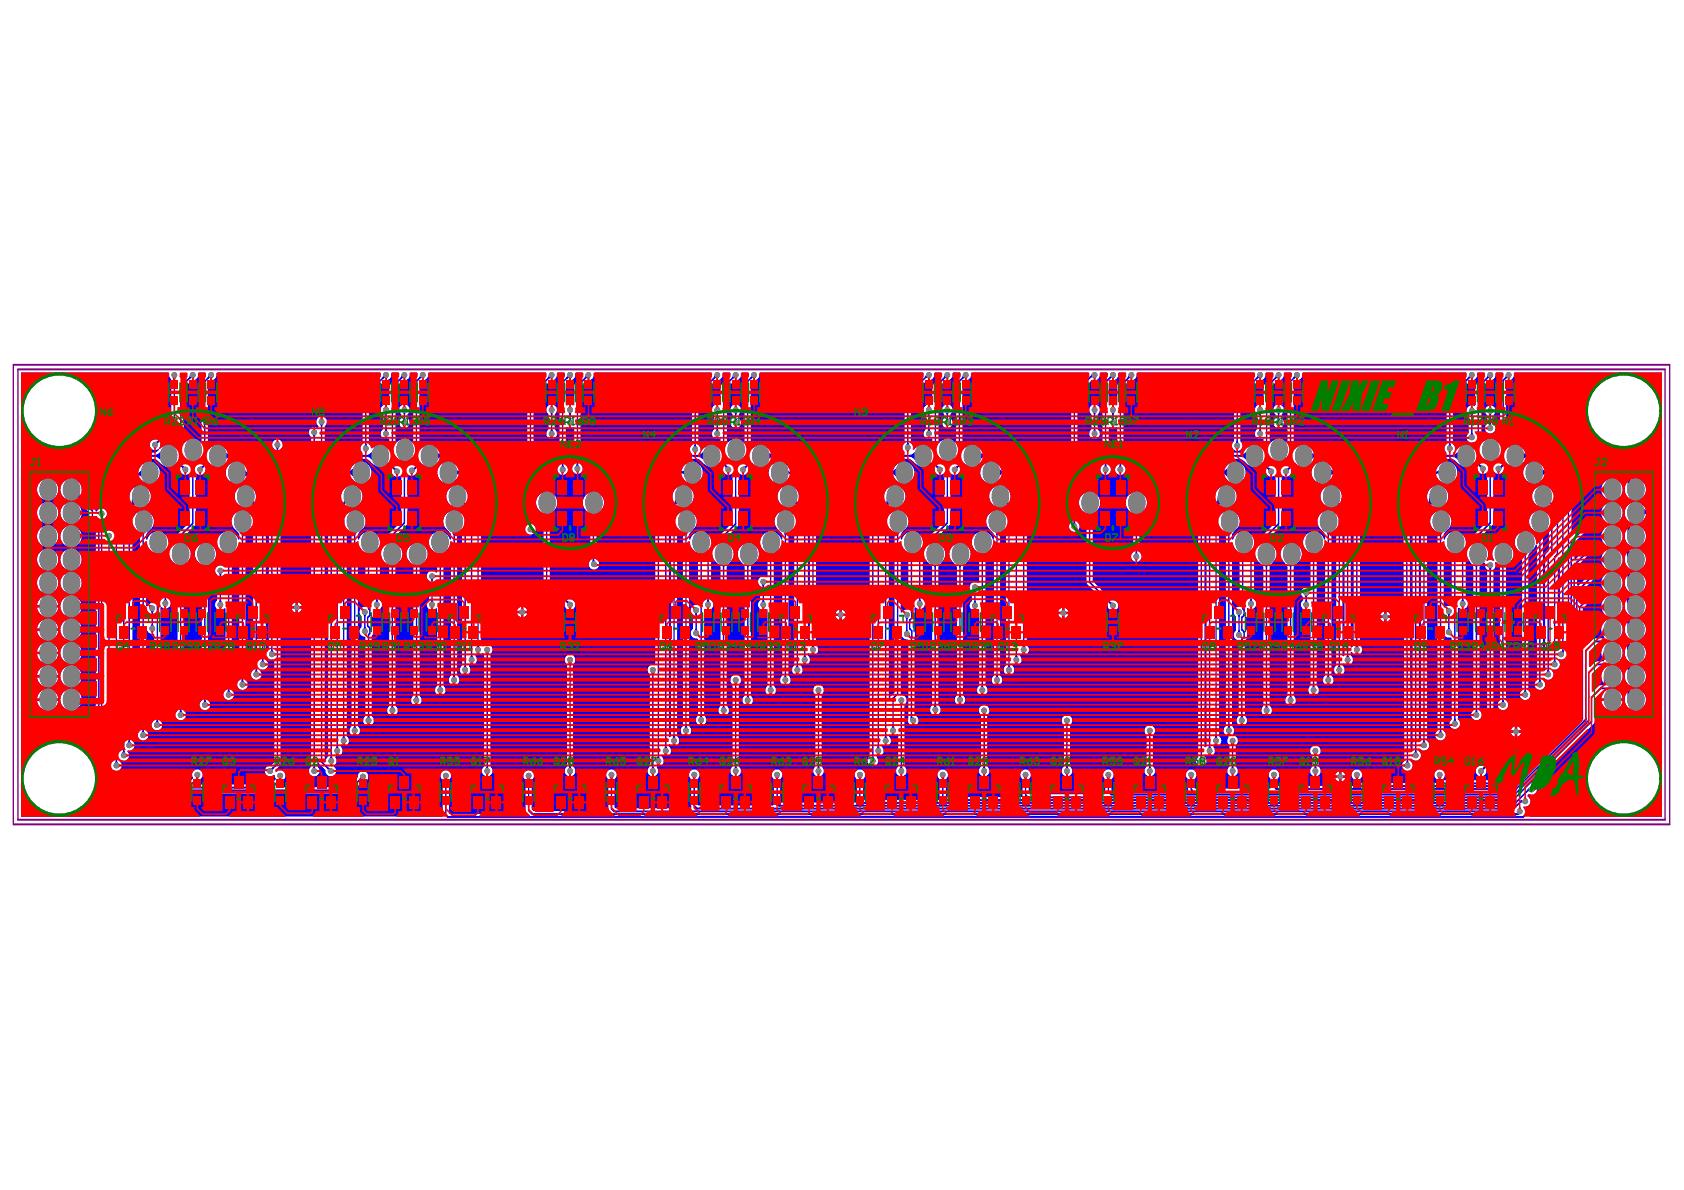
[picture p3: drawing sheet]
<svg xmlns="http://www.w3.org/2000/svg" width="297mm" height="210mm" viewBox="0 0 297 210" stroke-linecap="round" stroke-linejoin="round" font-family="sans-serif">
<path d="M2.3 64.3h292.2v81.1h-292.2zM3.2 65.2h290.5v79.4h-290.5z" fill="none" stroke="#800080" stroke-width=".29"/>
<g fill="#00f">
<path d="M20.4 134.2h.3l.2 .5h-.7z"/>
<path d="M18.9 94.9h.7l-.2 .4h-.3z"/>
<path d="M22.7 130.7h.2l.3 .4h-.8z"/>
<path d="M24.1 83.5l.5-.2 .4-.6 .3 1.7-.6-.5-.6-.2z"/>
<path d="M26.7 110.1h.3l.2 .4h-.7z"/>
<path d="M26.5 107.7h.7l-.2 .4h-.3z"/>
<path d="M29 105.6h.3l.2 .5h-.7z"/>
<path d="M30.4 66.5h.7l-.2 .4h-.3z"/>
<path d="M32 82.3l.2-.1 .5 .1-.5 .5z"/>
<path d="M33.5 66.1l.5 .5-.5 .2-.2-.2z"/>
<path d="M36 123.5h.3l.2 .5h-.7z"/>
<path d="M36.7 66.1l.5 .5-.4 .2-.2-.2z"/>
<path d="M40.2 121.7h.3l.2 .5h-.7z"/>
<path d="M42.6 120h.3l.2 .4h-.7z"/>
<path d="M47.6 135.5l.5-.2 .2 .2-.1 .5z"/>
<path d="M47.8 114.6h.3l.2 .4h-.7z"/>
<path d="M46.2 116.4h.3l.2 .4h-.7z"/>
<path d="M49.3 137.3h.3l-.1 .2h-.2z"/>
<path d="M48.6 78.8h.7l-.2 .5h-.3z"/>
<path d="M57.7 135.5l.2-.2 .4 .2-.5 .5z"/>
<path d="M56.4 74.8h.7l-.3 .4h-.2z"/>
<path d="M59.4 131.6h.2l.2 .5h-.7z"/>
<path d="M60.5 129.8h.2l.3 .5h-.7z"/>
<path d="M60.7 88l.7 .8h-.4l-.3 .1-.2-.2 .2-.3z"/>
<path d="M62.4 128.1h.3l.2 .4h-.7z"/>
<path d="M64 108.3h.7l-.2 .5h-.3z"/>
<path d="M64.4 78.3h.2l.3 .4h-.7z"/>
<path d="M66.3 105.9h.3l.2 .4h-.7z"/>
<path d="M67.6 66.1l.5 .5-.5 .2-.2-.2z"/>
<path d="M69.1 124.5h.2l.3 .4-.8 .1z"/>
<path d="M69.5 82.5l.5 .1-.5 .5-.1-.4z"/>
<path d="M70.8 66.1l.5 .5-.5 .2-.1-.2z"/>
<path d="M73.3 122.9h.3v.4h-.3z"/>
<path d="M73.3 122.7h.3l.2 .5-.7-.1z"/>
<path d="M72.5 98.7l2 .1-.7 .7-.2 .6-.3-.1-.2-.5z"/>
<path d="M72.8 82.5l.4-.1 .1 .2-.2 .5z"/>
<path d="M74.1 66.1l.5 .5-.5 .2-.2-.2z"/>
<path d="M77.5 120.9h.3l.2 .5h-.7z"/>
<path d="M76.1 105.9h.2l.3 .4h-.8z"/>
<path d="M75.8 102h.8l-.3 .4h-.2z"/>
<path d="M78.3 137.2h.7l-.2 .4h-.3z"/>
<path d="M80 119.1h.2l.3 .5h-.8z"/>
<path d="M79.1 93h2l-.7 .8-.2 .5h-.2l-.3-.5z"/>
<path d="M80.1 82.4l.6 .6 .5 .2v.2l-.5 .2-.5 .6z"/>
<path d="M83.1 115.6h.2l.2 .4h-.7z"/>
<path d="M85.8 135.2h.3l.2 .4h-.7z"/>
<path d="M85.6 115h.7l-.2 .4h-.3z"/>
<path d="M92.9 137.2h.7l-.2 .4h-.3z"/>
<path d="M93.4 92.6h.3l.2 .4h-.7z"/>
<path d="M95.4 89.7h2l-.6 .8-.2 .5h-.3a2.22 2.22 0 0 0-.9-1.3z"/>
<path d="M97.2 75.7h.2l.3 .4h-.8z"/>
<path d="M96.9 72.7h.8l-.3 .4h-.2z"/>
<path d="M96.8 66.1l.5 .5-.5 .2-.2-.2z"/>
<path d="M100.4 135.2h.3l.2 .4h-.7z"/>
<path d="M100.2 116.8h.7l-.2 .4h-.3z"/>
<path d="M99.9 106.2l.2-.2 .4 .1-.5 .6z"/>
<path d="M99.1 82h.3l.2 .5h-.7z"/>
<path d="M100.2 72.7h.7l-.2 .4h-.3z"/>
<path d="M100.4 73.8h.3l.2 .4h-.7z"/>
<path d="M100 66.1l.5 .5-.4 .2-.2-.2z"/>
<path d="M101.7 81.9h.3l.2 .4h-.7z"/>
<path d="M103.3 66.1l.5 .5-.5 .2-.2-.2z"/>
<path d="M115 135.2h.3l.2 .4h-.7z"/>
<path d="M116 133.4h.3l.2 .5h-.7z"/>
<path d="M114.8 118.5h.7l-.2 .5h-.3z"/>
<path d="M118.8 129.8h.2l.3 .5h-.8z"/>
<path d="M120.2 83.2l.3-.1 .2-.3v1l-.2-.3-.3-.1z"/>
<path d="M123.5 126.2h.3l.2 .4h-.7z"/>
<path d="M122.7 110.9h.2l.2 .4h-.7z"/>
<path d="M122.4 108h.7l-.2 .4h-.2z"/>
<path d="M122.5 78.5h.2l.3 .4h-.7z"/>
<path d="M124.8 105.9h.2l.3 .4h-.8z"/>
<path d="M126.4 75.7h.2l.3 .4h-.7z"/>
<path d="M126.2 72.7h.7l-.3 .4h-.2z"/>
<path d="M126 66.1l.5 .5-.5 .2-.1-.2z"/>
<path d="M129.6 135.2h.3l.2 .4h-.7z"/>
<path d="M127.9 82.3l.2-.2 .5 .2-.6 .4z"/>
<path d="M129.4 72.7h.7l-.2 .4h-.3z"/>
<path d="M129.6 73.8h.3l.2 .4h-.7z"/>
<path d="M129.3 66.1l.5 .5-.5 .2-.2-.2z"/>
<path d="M131.8 122.7h.2l.3 .5-.8-.1z"/>
<path d="M131.1 82.3l.4-.1 .2 .1-.1 .5z"/>
<path d="M132.5 66.1l.5 .5-.5 .2-.1-.2z"/>
<path d="M135.8 120.9h.3l.2 .5h-.7z"/>
<path d="M138.4 119.1h.3l.2 .5h-.7z"/>
<path d="M138.9 83l.3 .2v.2l-.3 .2z"/>
<path d="M141.8 115.6h.3l.2 .4h-.7z"/>
<path d="M154.8 131.6h.2l.3 .5h-.7z"/>
<path d="M156.1 129.8h.2l.3 .5h-.7z"/>
<path d="M158.9 135.2h.2l.2 .4h-.7z"/>
<path d="M159.8 111h.3l.2 .5h-.7z"/>
<path d="M159.6 108.8h.7l-.2 .5h-.3z"/>
<path d="M160 78.1h.2l.3 .5h-.7z"/>
<path d="M162.1 105.7h.3l.2 .4h-.7z"/>
<path d="M163.3 66l.4 .6-.4 .1-.2-.2z"/>
<path d="M164.8 124.4h.3l.2 .4h-.7z"/>
<path d="M165.1 82.3l.2-.1 .5 .1-.5 .5z"/>
<path d="M166.6 66.1l.5 .5-.5 .2-.2-.2z"/>
<path d="M169.2 122.6h.3l.2 .5h-.7z"/>
<path d="M168.3 98.8h2.1l-.7 .7-.2 .5h-.3a2.22 2.22 0 0 0-.9-1.2z"/>
<path d="M168.4 82.3l.5-.1 .2 .1-.2 .5z"/>
<path d="M169.8 66.1l.5 .5-.4 .2-.2-.2z"/>
<path d="M173.1 120.9h.3l.2 .5h-.7z"/>
<path d="M171.8 106h.3l.2 .5h-.7z"/>
<path d="M175.7 119.1h.3l.2 .5h-.7z"/>
<path d="M174.8 93h2.1l-.7 .8-.2 .5h-.3l-.2-.5z"/>
<path d="M175.8 82.3l.8 .7 .5 .2v.2l-.5 .3-.7 .7z"/>
<path d="M179.1 115.6h.3l.2 .4h-.7z"/>
<path d="M188.1 135.2h.2l.3 .4h-.8z"/>
<path d="M187.8 127.5h.8l-.3 .4h-.2z"/>
<path d="M189.4 92.1h.2l.3 .4h-.8z"/>
<path d="M191.2 89.7h2l-.7 .8-.2 .5h-.2a2.21 2.21 0 0 0-.9-1.3z"/>
<path d="M192.9 75.7h.3l.2 .4h-.7z"/>
<path d="M192.7 72.7h.7l-.2 .4h-.3z"/>
<path d="M192.6 65.9l.2 .7h-.4l-.1-.2z"/>
<path d="M195.7 106.3l.1-.1 .5 .1-.5 .5z"/>
<path d="M194.9 82h.2l.3 .5h-.7z"/>
<path d="M196 72.7h.7l-.3 .4h-.2z"/>
<path d="M196.2 73.8h.2l.3 .4h-.7z"/>
<path d="M195.8 66.1l.5 .5-.5 .2-.1-.2z"/>
<path d="M197.5 82h.2l.3 .5h-.7z"/>
<path d="M199 66.1l.6 .5-.5 .2-.2-.2z"/>
<path d="M202.7 135.2h.2l.3 .4h-.8z"/>
<path d="M202.4 129.2h.8l-.3 .5h-.2z"/>
<path d="M211.8 133.4h.2l.3 .5h-.8z"/>
<path d="M214.4 129.8h.2l.3 .5h-.8z"/>
<path d="M217.3 135.2h.2l.3 .4h-.7z"/>
<path d="M217.1 131h.7l-.3 .5h-.2z"/>
<path d="M218.9 126.3h.3l.2 .4h-.7z"/>
<path d="M218.4 111.2h.3l.2 .4h-.7z"/>
<path d="M218.2 108.3h.7l-.2 .5h-.3z"/>
<path d="M220.5 105.7h.3l.2 .4h-.7z"/>
<path d="M222.2 75.7h.2l.2 .4h-.7z"/>
<path d="M221.9 72.7h.7l-.2 .4h-.2z"/>
<path d="M221.8 66.1l.5 .5-.5 .2-.2-.2z"/>
<path d="M223.6 82.7l.1-.2 .5 .1-.5 .5z"/>
<path d="M225.2 72.7h.7l-.2 .4h-.3z"/>
<path d="M225.4 73.8h.3l.2 .4h-.7z"/>
<path d="M225 66.1l.5 .5-.5 .2-.1-.2z"/>
<path d="M227.5 122.7h.3l.2 .5h-.7z"/>
<path d="M226.7 98.7l2 .1-.7 .7-.2 .6-.3-.1-.2-.5z"/>
<path d="M226.8 82.6l.5-.1 .2 .2-.2 .4z"/>
<path d="M228.3 66.1l.5 .5-.5 .2-.2-.2z"/>
<path d="M231.9 135.2h.2l.3 .4h-.7z"/>
<path d="M231.7 132.8h.7l-.3 .4h-.2z"/>
<path d="M231.6 120.9h.2l.3 .5h-.8z"/>
<path d="M230.3 105.9h.2l.3 .4h-.8z"/>
<path d="M230 104.9h.8l-.3 .5h-.2z"/>
<path d="M234.2 119.1h.2l.3 .5h-.8z"/>
<path d="M233.3 93h2l-.7 .8-.2 .5h-.2l-.3-.5z"/>
<path d="M235.2 88.9l1-.9-.1 .5 .2 .4-.1 .2-.4-.2z"/>
<path d="M234.2 82.3l.8 .7 .5 .2v.2l-.5 .3-.7 .7z"/>
<path d="M237.6 115.6h.2l.3 .4h-.8z"/>
<path d="M248.1 134.2h.3l.2 .5h-.7z"/>
<path d="M251.1 130.7h.2l.2 .4h-.7z"/>
<path d="M254 128.9h.2l.3 .4h-.8z"/>
<path d="M255.2 108.2h.7l-.2 .4h-.3z"/>
<path d="M253.1 93h2l-.7 .8-.2 .5h-.2a2.34 2.34 0 0 0-.9-1.3z"/>
<path d="M253.4 83.2l.4-.2-.1 .6-.3-.2z"/>
<path d="M255.6 78.3h.2l.3 .4h-.7z"/>
<path d="M257.9 105.7h.2l.3 .4h-.8z"/>
<path d="M261.2 135.5l.5-.2 .2 .2-.1 .5z"/>
<path d="M260.3 125.3h.3l.2 .4h-.7z"/>
<path d="M261.1 82l.5 .2-.6 .5-.1-.5z"/>
<path d="M262.3 66.1l.6 .5-.5 .2-.2-.2z"/>
<path d="M265 123.5h.2l.3 .5h-.8z"/>
<path d="M264.1 98.8h2l-.6 .7-.3 .5h-.2a2.2 2.2 0 0 0-.9-1.2z"/>
<path d="M264.4 82.2l.5-.1 .1 .2-.2 .5z"/>
<path d="M265.6 66.1l.5 .5-.5 .2-.2-.2z"/>
<path d="M268.3 141.2l.3-.1v.5l-.3-.1z"/>
<path d="M268.9 121.7h.3l.2 .5h-.7z"/>
<path d="M271.5 120h.3l.2 .4h-.7z"/>
<path d="M270.6 93h2l-.6 .8-.2 .5h-.3l-.2-.5z"/>
<path d="M275.6 114.6l.2 .1 .1 .6-.6-.4z"/>
<path d="M274.1 116.4h.2l.3 .4h-.7z"/>
<path d="M286.8 121.7l.2-.1 1.6 .4-1.6 1.2v-.2a1.57 1.57 0 0 0-.2-1.3z"/>
<path d="M286.9 117.6l.2-.2 1.6 .5-1.7 1.1 .1-.2a1.45 1.45 0 0 0-.2-1.2z"/>
<path d="M286.7 105.4l.2-.2a2.22 2.22 0 0 0 1.5 .3l-1.4 1.4-.1-1z"/>
<path d="M286.8 101.1l.2-.1 1.6 .4-1.6 1.2v-.2a1.57 1.57 0 0 0-.2-1.3z"/>
<path d="M286.9 84.6l.2-.1 1.6 .4-1.7 1.2 .1-.2a1.49 1.49 0 0 0-.2-1.3z"/>
<path d="M12.5 87.8l1.5-1.4 .1 1 .2 .5-.2 .2a2.22 2.22 0 0 0-1.6-.3z"/>
<path d="M17.6 91h.7l-.2 .4h-.3z"/>
<path d="M23.3 87.6l1.4 1.4-1 .1-.5 .2-.2-.2a2.21 2.21 0 0 0 .3-1.5z"/>
<path d="M27.6 127.1h.3l.2 .5-.7-.1z"/>
<path d="M25.8 96.1h.2l.2 .6 1 1.3v8.3l-.1 .1a.9 .9 0 0 0-1.1 .5h-.2z"/>
<path d="M27.4 77.9l.4-.1 .2 .2-.1 .4z"/>
<path d="M27.3 80.3a2.27 2.27 0 0 0 1.3-.9v2l-.7-.7-.6-.2z"/>
<path d="M34.7 137.1h.3l-.1 .2h-.2z"/>
<path d="M33 80.4h2l-.7 .7-.2 .6h-.2a2.22 2.22 0 0 0-.9-1.3z"/>
<path d="M39.3 96.8l2-.2-.6 .8-.2 .6h-.3l-.2-.5z"/>
<path d="M39.4 79.4l.7 .7 .6 .2v.2a2.18 2.18 0 0 0-1.3 .9z"/>
<path d="M44.7 87.4l.2 1.1 .2 .5-.2 .2-.5-.2h-1z"/>
<path d="M63.5 137l.5 .5-.5 .1-.1-.1z"/>
<path d="M64.2 110.6h.3l.2 .4h-.7z"/>
<path d="M76.7 79.4l.8 .7 .5 .2v.2a2.18 2.18 0 0 0-1.3 .9z"/>
<path d="M81.9 117.4h.3l.2 .4h-.7z"/>
<path d="M84.2 113.8h.2l.3 .4h-.7z"/>
<path d="M119 87.7l1.1 1.3-.7-.1-.4 .2-.2-.2 .2-.5z"/>
<path d="M122.1 137h.7l-.2 .5h-.3z"/>
<path d="M129.4 120.3h.7l-.2 .5h-.3z"/>
<path d="M128.7 80.4h2.1l-.7 .7-.2 .6h-.3a2.22 2.22 0 0 0-.9-1.3z"/>
<path d="M136.7 137h.7l-.2 .5h-.3z"/>
<path d="M134.9 96.7h2.1l-.7 .7-.2 .6h-.3a2.29 2.29 0 0 0-.9-1.3z"/>
<path d="M135.1 79.4l.8 .7 .5 .2v.2a2.17 2.17 0 0 0-1.2 .9z"/>
<path d="M140.5 87.7v.7l.2 .5-.1 .2-.5-.2-.7 .1z"/>
<path d="M143.3 113.8h.2l.3 .4h-.8z"/>
<path d="M151.3 137h.7l-.2 .5h-.2z"/>
<path d="M158.6 123.9h.7l-.2 .4h-.2z"/>
<path d="M158.9 96.1h.2l.2 .6 .9 1.3v9.4l-.1 .1a.9 .9 0 0 0-1 .6l-.2-.1z"/>
<path d="M165.9 137h.7l-.2 .5h-.2z"/>
<path d="M171.6 103.9h.7l-.2 .5h-.3z"/>
<path d="M172.5 79.4l.7 .7 .6 .2v.2a2.17 2.17 0 0 0-1.3 .9z"/>
<path d="M177.8 117.4h.3l.2 .4h-.7z"/>
<path d="M180.5 137h.8l-.3 .5h-.2z"/>
<path d="M195.1 137h.8l-.3 .5h-.2z"/>
<path d="M214.8 87.4l1.3 1.6h-.9l-.6 .2-.1-.2 .2-.5z"/>
<path d="M218.1 77.8h.3l.2 .4h-.7z"/>
<path d="M224.4 137h.7l-.3 .5h-.2z"/>
<path d="M224.5 80.4h2.1l-.7 .7-.2 .6h-.3a2.22 2.22 0 0 0-.9-1.3z"/>
<path d="M230.7 96.7h2l-.7 .7-.2 .6h-.2a2.29 2.29 0 0 0-.9-1.3z"/>
<path d="M230.9 79.4l.8 .7 .5 .2v.2a2.17 2.17 0 0 0-1.3 .9z"/>
<path d="M239 137h.7l-.2 .5h-.3z"/>
<path d="M239.2 113.8h.3l.2 .4h-.7z"/>
<path d="M253.6 137h.7l-.2 .5h-.3z"/>
<path d="M255.4 110.7h.3l.2 .5h-.7z"/>
<path d="M254.6 96.1h.3l.2 .6 1 1.3v8.8l-.2 .1a.89 .89 0 0 0-1 .3l-.3-.1z"/>
<path d="M286.8 109.4l.2-.2 .5 .2 1.1 .2-1.6 1.3v-.2a1.61 1.61 0 0 0-.2-1.3z"/>
<path d="M286.8 113.5l.2-.1 .5 .2 1 .1-1.5 1.4v-1z"/>
<path d="M286.7 97.1l.2-.1a2.3 2.3 0 0 0 1.6 .2l-1.5 1.5-.1-1z"/>
<path d="M286.9 92.9l.2-.2 1.6 .4-1.7 1.3v-.3a1.53 1.53 0 0 0-.1-1.2z"/>
<path d="M289.4 89.3l1.4 .9v.2a1.75 1.75 0 0 0-1.2 1z"/>
<path d="M42.9 82.5l.1 .2a1.49 1.49 0 0 0 1 .8v.2l-1.4 .8z"/>
<path d="M46.9 86.1l.2-.1 .3 .3v28.3l-.3 .5-.2-.1z"/>
<path d="M212.4 85.2l.3-.3 .2 .1-.1 46.6-.2 .2h-.2z"/>
<path d="M238.2 85.2l.2-.1 .4 .4v28.3l-.3 .4h-.2z"/>
<path d="M274.8 98.5l.1-.2 .2 .1v16.1l-.1 .1-.2-.1z"/>
<path d="M21.7 132.4h.3l.2 .5h-.7z"/>
<path d="M25.1 128.9h.3l.2 .4h-.7z"/>
<path d="M24.2 93h2.1l-.7 .8-.2 .5h-.3a2.35 2.35 0 0 0-.9-1.3z"/>
<path d="M31.7 125.3h.3l.2 .4h-.7z"/>
<path d="M38.7 105.9h.3l.2 .4h-.7z"/>
<path d="M38.5 101h.7l-.2 .5h-.3z"/>
<path d="M30.8 98.8l2.1-.1-.7 .8-.2 .5-.3 .1-.2-.6z"/>
<path d="M35.1 98.7l2.1 .1-.7 .7-.2 .6-.3-.1-.2-.5z"/>
<path d="M35.3 82.3l.5-.1 .2 .1-.2 .5z"/>
<path d="M45.1 118.2h.2l.3 .4h-.8z"/>
<path d="M41.7 93h2.1l-.7 .8-.2 .5h-.3l-.2-.5z"/>
<path d="M55.3 135.2h.2l.3 .4h-.7z"/>
<path d="M58.3 133.4h.3l.2 .5h-.7z"/>
<path d="M64.9 126.3h.2l.3 .4h-.8z"/>
<path d="M61.6 93h2l-.7 .8-.2 .5h-.3a2.34 2.34 0 0 0-.8-1.3z"/>
<path d="M61.3 83.2a2.41 2.41 0 0 0 1.3-.9v2.1l-.8-.7-.5-.3z"/>
<path d="M55.1 76.6h.7l-.3 .5h-.2z"/>
<path d="M68.1 98.8l2.1-.1-.7 .8-.2 .5-.2 .1-.3-.6z"/>
<path d="M68 75.7h.2l.2 .4h-.7z"/>
<path d="M67.7 72.7h.7l-.2 .4h-.2z"/>
<path d="M71 72.7h.7l-.2 .4h-.3z"/>
<path d="M71.2 73.8h.3l.2 .4h-.7z"/>
<path d="M81 88.9l1-.9-.1 .5 .2 .4-.1 .2-.4-.2z"/>
<path d="M104.5 98.8l.3-.1 .3 .4-.8 .1z"/>
<path d="M103.6 89.7h2.1l-.7 .8-.2 .5h-.3a2.22 2.22 0 0 0-.9-1.3z"/>
<path d="M117.3 131.6h.3l.2 .5h-.7z"/>
<path d="M120.9 128.1h.2l.3 .4h-.8z"/>
<path d="M127.5 124.5h.3l.2 .4-.7 .1z"/>
<path d="M126.6 98.8l2-.1-.6 .8-.2 .5-.3 .1-.2-.6z"/>
<path d="M120 93h2l-.6 .8-.3 .5h-.2a2.35 2.35 0 0 0-.9-1.3z"/>
<path d="M144.3 135.2h.2l.2 .4h-.7z"/>
<path d="M144 122.1h.7l-.2 .4h-.2z"/>
<path d="M134.5 105.9h.3l.2 .4h-.7z"/>
<path d="M134.3 103h.7l-.2 .4h-.3z"/>
<path d="M137.5 93h2l-.6 .8-.2 .5h-.3l-.2-.5z"/>
<path d="M153.8 133.4h.3l.2 .5h-.7z"/>
<path d="M157.4 128.1h.2l.3 .4h-.7z"/>
<path d="M157.1 83.2a2.42 2.42 0 0 0 1.3-.9l-.1 2.1-.7-.7-.5-.3z"/>
<path d="M160.6 126.4l.3-.1 .2 .3-.5 .4z"/>
<path d="M163.9 98.8l2.1-.1-.7 .8-.2 .5-.3 .1-.2-.6z"/>
<path d="M163.7 75.7h.3l.2 .4h-.7z"/>
<path d="M166.7 72.7h.8l-.3 .4h-.2z"/>
<path d="M167 73.8h.2l.3 .4h-.8z"/>
<path d="M163.5 72.7h.7l-.2 .4h-.3z"/>
<path d="M173.5 135.2h.2l.3 .4h-.8z"/>
<path d="M173.2 125.7h.8l-.3 .4h-.2z"/>
<path d="M199.4 89.7h2.1l-.7 .8-.2 .5h-.3a2.21 2.21 0 0 0-.9-1.3z"/>
<path d="M213.2 131.6h.3l.2 .5h-.7z"/>
<path d="M216.6 128.1h.3l.2 .4h-.7z"/>
<path d="M223.3 124.5h.2l.3 .4-.8 .1z"/>
<path d="M222.3 98.8l2.1-.1-.7 .8-.2 .5-.2 .1-.3-.6z"/>
<path d="M215.8 93h2l-.7 .8-.2 .5h-.3a2.35 2.35 0 0 0-.8-1.3z"/>
<path d="M215.5 83.2a2.42 2.42 0 0 0 1.3-.9v2.1l-.8-.7-.5-.3z"/>
<path d="M249.6 132.4h.2l.3 .5h-.7z"/>
<path d="M262.5 100.1h.7l-.2 .4h-.3z"/>
<path d="M259.5 98.6l2 .3-.2 .1a1.54 1.54 0 0 0-.7 1h-.3z"/>
<path d="M262.7 74.7h.3l.2 .5h-.7z"/>
<path d="M259.5 76.3h.2l.3 .5h-.7z"/>
<path d="M262.5 72.8h.7l-.2 .5h-.3z"/>
<path d="M259.3 72.8h.7l-.3 .5h-.2z"/>
<path d="M259.1 66.1l.5 .5-.5 .2-.1-.2z"/>
<path d="M269.7 139l.1 .6h-.3l-.2-.2z"/>
<path d="M273 118.2h.2l.2 .4h-.7z"/>
<path d="M271.5 82.3l.8 .7 .6 .2v.2l-.5 .3-.8 .7z"/>
<path d="M28.3 78.3l2.8-2.9 .2 .1v3.7l-.2 .1a1.9 1.9 0 0 0-2.8-.2l-.2-.1z"/>
<path d="M64 96.6l2.1 .2-.7 .7-.3 .5h-.2l-.2-.6z"/>
<path d="M64.7 80.3a2.27 2.27 0 0 0 1.3-.9l-.1 2-.7-.7-.5-.2z"/>
<path d="M76.6 96.8l2-.2-.6 .8-.2 .6h-.3l-.2-.5z"/>
<path d="M70.3 80.4h2.1l-.7 .7-.2 .6h-.3a2.22 2.22 0 0 0-.9-1.3z"/>
<path d="M107.5 137h.7l-.2 .5h-.3z"/>
<path d="M122.6 96.7l2.1-.1-.7 .8-.2 .6h-.3l-.2-.5z"/>
<path d="M123.1 80.3a2.27 2.27 0 0 0 1.3-.9v2l-.8-.7-.5-.2z"/>
<path d="M140.5 117.4h.3l.2 .4h-.7z"/>
<path d="M156.4 87.7l1.3 1.3h-.9l-.5 .2-.2-.1 .3-.5z"/>
<path d="M159.8 96.6l2 .2-.7 .7-.2 .5h-.3l-.2-.6z"/>
<path d="M166.1 80.4h2l-.7 .7-.2 .6h-.2a2.22 2.22 0 0 0-.9-1.3z"/>
<path d="M160.4 80.3a2.27 2.27 0 0 0 1.3-.9v2l-.7-.7-.6-.2z"/>
<path d="M180.4 113.8h.3l.2 .4h-.7z"/>
<path d="M172.2 96.7h2.1l-.7 .7-.2 .6h-.3a2.29 2.29 0 0 0-.9-1.3z"/>
<path d="M177.8 87.7v.7l.3 .5-.2 .2-.5-.2-.7 .1z"/>
<path d="M209.7 137h.8l-.3 .5h-.2z"/>
<path d="M200.3 97.4h.3l.2 .4h-.7z"/>
<path d="M218.2 96.6l2.1 .2-.7 .7-.3 .5h-.2l-.2-.6z"/>
<path d="M218.9 80.3a2.27 2.27 0 0 0 1.3-.9l-.1 2-.7-.7-.5-.2z"/>
<path d="M236.1 117.4h.3l.2 .4h-.7z"/>
<path d="M256.5 126.9h.2l.3 .4h-.7z"/>
<path d="M255.6 96.6l2.1 .1-.7 .8-.3 .5h-.2a2.41 2.41 0 0 0-.9-1.4z"/>
<path d="M252.1 87.4l1.4 1.6h-1l-.5 .2-.2-.2 .2-.5z"/>
<path d="M261.8 80.4h2.1l-.7 .7-.2 .6h-.3a2.22 2.22 0 0 0-.9-1.3z"/>
<path d="M256.2 80.3a2.27 2.27 0 0 0 1.3-.9v2l-.8-.7-.5-.2z"/>
<path d="M268 96.7h2.1l-.7 .7-.2 .6h-.3a2.29 2.29 0 0 0-.9-1.3z"/>
<path d="M273.6 87.7v.7l.2 .5-.1 .2-.5-.2-.7 .1z"/>
<path d="M268.2 79.4l.8 .7 .5 .2v.2a2.17 2.17 0 0 0-1.2 .9z"/>
<path d="M279.7 111.1l1.6-1.6h1.7l.1 .2a1.87 1.87 0 0 0-.1 2.7v.2h-1.8l-1.3 1.3-.2-.1z"/>
<path d="M280.8 118.9l1.1-1.2h1.1v.2a1.87 1.87 0 0 0 .1 2.8l-.1 .2h-.9l-1.1 1.1-.2-.1z"/>
<path d="M280.3 115l1.3-1.3h1.3l.1 .2a1.86 1.86 0 0 0 0 2.5l-.1 .3h-1.4l-1 .9h-.2z"/>
<path d="M278.7 104.6l3.4-3.4h.9l.1 .2a1.85 1.85 0 0 0-.1 2.7l-.1 .2-2.2 .1-1.8 1.7-.2-.1z"/>
<path d="M278.2 99.9l2.6-2.6h2l.1 .2a1.82 1.82 0 0 0 0 2.4l-.1 .2h-.9l-.4 .2-3.1 3.1-.2-.1z"/>
<path d="M35.1 65.7h1.1l.1 .2v.4l-.6 .6-.1 .4v10.7l-.2 .1a1.87 1.87 0 0 0-2.8 0l-.2-.1v-9.5l1.4-1.4a1.04 1.04 0 0 0 1.1-1.2z"/>
<path d="M101.6 65.7h1.1l.2 .2-.1 .4-1.5 1.6v3.5l-.2 .1a.86 .86 0 0 0-1.1 0l-.2-.1v-3.7l.6-.6a1.04 1.04 0 0 0 1.1-1.2z"/>
<path d="M127.6 65.7h1.1l.2 .2-.1 .4-1.6 1.7-.1 3.4h-.2a.96 .96 0 0 0-1.2 .4 .96 .96 0 0 0 .3 1.3v2.6a.95 .95 0 0 0-.3 1.3 .95 .95 0 0 0 1.2 .3l.2 .1v1.8l-.2 .1a1.96 1.96 0 0 0-3.1 .1l-.2-.1-.1-.4-.3-.4v-8.3l3.2-3.1a1.04 1.04 0 0 0 1-1.2z"/>
<path d="M160.7 69.9l2.9-2.9a.93 .93 0 0 0 1.2-1.1l.1-.2h1.1l.2 .2-.1 .4-1.6 1.7-.1 3.4h-.1a.96 .96 0 0 0-1.2 .4 .96 .96 0 0 0 .2 1.3v2.6a.95 .95 0 0 0-.3 1.3 .95 .95 0 0 0 1.3 .3l.1 .1v1.8l-.2 .1a1.9 1.9 0 0 0-3 0l-.2-.1a.98 .98 0 0 0-.3-1z"/>
<path d="M260.7 65.7h1.1l.2 .2-.1 .4-1.7 1.7v3.5l-.2 .1a.96 .96 0 0 0-1.2 .4 .96 .96 0 0 0 .3 1.3v3.1a.95 .95 0 0 0-.3 1.2 .95 .95 0 0 0 1.2 .4l.2 .1v1.1l-.2 .1a1.98 1.98 0 0 0-3.2 .1l-.2-.1a.98 .98 0 0 0-.3-1v-8.1l3.1-3.1a1.04 1.04 0 0 0 1.1-1.2z"/>
<path d="M279.2 107.3l1.9-1.9h1.8l.1 .2a1.86 1.86 0 0 0-.1 2.6l-.1 .2h-1.9l-1.5 1.5-.2-.1z"/>
<path d="M156.8 93.3l.2-.1 .8 1.1v27.9l-.7 .6-.1 .4h-.2z"/>
<path d="M273 93.2l.2 .1v3.9l-.5 .5-.2 .4v20.1l-.1 .2-.2-.1v-24z"/>
<path d="M130.9 98.7l2.1 .1-.7 .7-.3 .6-.2-.1-.2-.5z"/>
<path d="M157.3 93h2.1l-.7 .8-.2 .5h-.3a2.35 2.35 0 0 0-.9-1.3z"/>
<path d="M26.8 96.6l2 .1-.7 .8-.2 .5h-.3a2.42 2.42 0 0 0-.8-1.4z"/>
<path d="M69.1 65.7h1.2l.1 .2v.4l-1.7 1.7v3.4h-.2a.96 .96 0 0 0-1.2 .4 .96 .96 0 0 0 .2 1.3v2.6a.95 .95 0 0 0-.2 1.3 .95 .95 0 0 0 1.2 .3l.2 .1v1.8l-.2 .1a1.86 1.86 0 0 0-2.8-.2l-.3-.1-.3-.7v-8.4l2.8-2.8a1.04 1.04 0 0 0 1.1-1.2z"/>
<path d="M61.4 82.5l1.6-1.6h1.7l.4 .3a2.32 2.32 0 0 0 2.8 .9l.6-.5h.2v1l.4 .4a.96 .96 0 0 0 .4 .9 .96 .96 0 0 0 1.1 0l.2 .1v8l-3.6 3.6-.2-.1a1.88 1.88 0 0 0-1.7-1.7 1.88 1.88 0 0 0-2 1.4h-.2v-.9l.2-.4a2.34 2.34 0 0 0 .8-3 1.87 1.87 0 0 0-2.7-.3l-.2-.1v-1.1l.2-.1a1.88 1.88 0 0 0 2.5-1.1 1.88 1.88 0 0 0-1.3-2.5 1.88 1.88 0 0 0-2.4 1.4h-.2v-1.8l1.4-1.4 .3 .2a2.25 2.25 0 0 0 3.2 .7 1.91 1.91 0 0 0 0-2.9 1.91 1.91 0 0 0-2.9 .4l-.5 .4z"/>
<path d="M23.8 83l2-2.1 1.7 .1a4.7 4.7 0 0 0 2.1 1.3 1.82 1.82 0 0 0 1.5-.7h.2a1.1 1.1 0 0 0 .5 1.1 .95 .95 0 0 0 .4 .9 .95 .95 0 0 0 1 0l.3 .1v8.4l-3.6 3.6-.2-.1a1.88 1.88 0 0 0-1.7-1.8 1.88 1.88 0 0 0-2 1.4h-.2v-.9l.2-.4a2.34 2.34 0 0 0 .8-3 1.89 1.89 0 0 0-3.2 .3h-.3v-1.5l.4-.2a4.7 4.7 0 0 0 2.2-.5 1.9 1.9 0 0 0-.6-3.3 1.9 1.9 0 0 0-2.5 2.3v.4a.36 .36 0 0 1-.1 .3 .36 .36 0 0 1-.3 .1v-2.7l1.9-1.9 .2 .1a1.99 1.99 0 0 0 2.4 .8 1.99 1.99 0 0 0 1.3-2.1 1.98 1.98 0 0 0-1.9-1.4 1.98 1.98 0 0 0-1.9 1.3l-.5 .2z"/>
<path d="M154.6 84.6l3.6-3.7 2.4 .1a4.7 4.7 0 0 0 2.1 1.3 1.82 1.82 0 0 0 1.5-.7h.2a1.1 1.1 0 0 0 .5 1.1 .95 .95 0 0 0 .4 .9 .95 .95 0 0 0 1 0l.3 .1v8.3l-3.6 3.6-.2-.1a1.88 1.88 0 0 0-1.7-1.7 1.88 1.88 0 0 0-2 1.4h-.2v-.9l.2-.4a2.34 2.34 0 0 0 .8-3 1.88 1.88 0 0 0-2.9-.2l-.2-.1v-1.1l.7-.1a1.89 1.89 0 0 0 2.2-1.7 1.89 1.89 0 0 0-2-2 1.89 1.89 0 0 0-1.7 2.2l-.1 .8-.2 .5h-.2v-3.6l1.7-1.7 .3 .2a2.25 2.25 0 0 0 3.1 .7 1.91 1.91 0 0 0 0-2.9 1.91 1.91 0 0 0-2.8 .4l-.5 .4-.7 .2-1.8 1.9z"/>
<path d="M197.4 65.7h1.1l.2 .2-.1 .4-1.5 1.6v3.5l-.2 .1a.86 .86 0 0 0-1.1 0l-.2-.1v-3.7l.5-.6a1.04 1.04 0 0 0 1.1-1.2z"/>
<path d="M214.9 82.7l1.8-1.8 2.3 .1a4.7 4.7 0 0 0 2.1 1.3 1.82 1.82 0 0 0 1.6-.7h.2v1l.4 .4a.96 .96 0 0 0 .4 .9 .96 .96 0 0 0 1.1 0l.2 .1v8.2l-3.6 3.5h-.2a1.88 1.88 0 0 0-1.6-1.9 1.88 1.88 0 0 0-2.1 1.4h-.2v-.9l.2-.4a2.34 2.34 0 0 0 .8-3 1.87 1.87 0 0 0-3.1 0h-.2v-1.5h.3a2.25 2.25 0 0 0 2.8-1.6 1.89 1.89 0 0 0-1.8-2.1 1.89 1.89 0 0 0-1.9 2l-.2 .9-.1 .1h-.2v-3.2l1.6-1.6 .4 .2a2.25 2.25 0 0 0 3.2 .7 1.91 1.91 0 0 0 0-2.9 1.91 1.91 0 0 0-2.9 .4l-.7 .5a.39 .39 0 0 1-.6-.1z"/>
<path d="M277.7 95.7l2.6-2.6h2.6l.1 .2a1.85 1.85 0 0 0 .1 2.7v.2l-2.8 .1-2.4 2.4-.2-.1z"/>
<path d="M116.7 85.5l4.5-4.6 2.1 .1a4.7 4.7 0 0 0 2.1 1.3 1.82 1.82 0 0 0 1.5-.7h.2a.87 .87 0 0 0 .5 .9 .93 .93 0 0 0 .3 1.1 .93 .93 0 0 0 1.1 0l.2 .1v8.5l-3.6 3.5h-.1a1.88 1.88 0 0 0-1.7-1.9 1.88 1.88 0 0 0-2 1.4h-.3v-.9l.3-.4a2.34 2.34 0 0 0 .8-3 1.88 1.88 0 0 0-3-.2l-.2-.1v-1.2l.3-.1a1.92 1.92 0 0 0 2.7-1.4 1.92 1.92 0 0 0-2-2.3 1.92 1.92 0 0 0-1.8 2.5l-.3 .9v40.8l-.1 .2h-.2v-43.7l2.1-2.2 .3 .1a1.87 1.87 0 0 0 2.9 .5 1.87 1.87 0 0 0-.2-3 1.87 1.87 0 0 0-2.8 1.1l-.5 .1-2.8 2.8-.1 .4h-.2z"/>
<path d="M72.4 65.7h1.1l.2 .2-.1 .4-.5 .6-.2 .4v10.7l-.2 .1a1.87 1.87 0 0 0-2.7 0l-.2-.1v-9.5l1.4-1.4a1.04 1.04 0 0 0 1-1.2zM70.7 71.6a1.03 1.03 0 0 0 .1 1.5v.7a.96 .96 0 0 0-.2 1.4 .96 .96 0 0 0 1.5 0 .96 .96 0 0 0-.2-1.4v-.7a.95 .95 0 0 0 .2-1.4 .95 .95 0 0 0-1.4-.1z"/>
<path d="M130.8 65.7h1.2l.1 .2v.4l-.6 .6-.2 .4v10.7l-.2 .1a1.87 1.87 0 0 0-2.7 0l-.2-.1v-9.5l1.4-1.4a1.04 1.04 0 0 0 1.1-1.2zM129.1 71.6a1.03 1.03 0 0 0 .1 1.5v.7a.96 .96 0 0 0-.2 1.4 .96 .96 0 0 0 1.5 0 .96 .96 0 0 0-.2-1.4v-.7a.95 .95 0 0 0 .2-1.4 .95 .95 0 0 0-1.4-.1z"/>
<path d="M168.2 65.7h1.1l.1 .2v.4l-.6 .6-.1 .4v10.7l-.2 .1a1.87 1.87 0 0 0-2.8 0l-.2-.1v-9.5l1.4-1.4a1.04 1.04 0 0 0 1.1-1.2zM166.4 71.6a1.03 1.03 0 0 0 .1 1.5l.1 .7a.96 .96 0 0 0-.2 1.4 .96 .96 0 0 0 1.4 0 .96 .96 0 0 0-.2-1.4l.1-.7a.95 .95 0 0 0 .1-1.4 .95 .95 0 0 0-1.4-.1z"/>
<path d="M226.6 65.7h1.1l.2 .2-.1 .4-.5 .6-.2 .4v10.7l-.2 .1a1.87 1.87 0 0 0-2.7 0l-.2-.1v-9.5l1.4-1.4a1.04 1.04 0 0 0 1-1.2zM224.9 71.6a1.03 1.03 0 0 0 .1 1.5v.7a.96 .96 0 0 0-.2 1.4 .96 .96 0 0 0 1.4 0 .96 .96 0 0 0-.1-1.4v-.7a.95 .95 0 0 0 .2-1.4 .95 .95 0 0 0-1.4-.1z"/>
<path d="M263.9 65.7h1.1l.2 .2-.1 .4-.4 .4-.1 .4v11.1h-.2a1.86 1.86 0 0 0-2.9-.1l-.2-.1v-9.5l1.4-1.4a1.04 1.04 0 0 0 1.1-1.2zM262.2 71.8a1.03 1.03 0 0 0 .1 1.4v1.5a.96 .96 0 0 0-.2 1.5 .96 .96 0 0 0 1.5 0 .96 .96 0 0 0-.2-1.5v-1.5a.95 .95 0 0 0 .2-1.3 .95 .95 0 0 0-1.4-.1z"/>
<path d="M23.3 92.8l.3-.1 1.1 1.6v34.6a.96 .96 0 0 0-.2 1.4 .96 .96 0 0 0 1.5 0 .96 .96 0 0 0-.2-1.4v-17.6l.2-.1a.9 .9 0 0 0 1.1 .6l.1 .1v15.2a.96 .96 0 0 0-.2 1.4 .96 .96 0 0 0 1.4 .1 .96 .96 0 0 0-.1-1.5v-20h.1a1 1 0 0 0 1.5 0 1 1 0 0 0-.2-1.5v-7.5h.2a5.2 5.2 0 0 0 1.4 1.8v25.4a.96 .96 0 0 0-.2 1.4 .96 .96 0 0 0 1.5 0 .96 .96 0 0 0-.2-1.4v-25.3l.7-1a1.87 1.87 0 0 0 .4-2.1 1.87 1.87 0 0 0-2-1l-.1-.2 3.1-3.2v-8.8l.3-.1a1.01 1.01 0 0 0 1.5-.9v-.1a.9 .9 0 0 0 .4-1h.2l.2 .2a1.98 1.98 0 0 0 2.9-.4l.7-.5h1.4l.5 .6-.1 .2a1.91 1.91 0 0 0-2.5 .8 1.91 1.91 0 0 0 .7 2.5 1.91 1.91 0 0 0 2.5-.4l.7-.4 1.9 1.9v2.8h-.2l-.2-.2-.3-1.3a1.89 1.89 0 0 0-2.1-1.7 1.89 1.89 0 0 0-1.6 2.2 1.89 1.89 0 0 0 2.2 1.5l1.1 .1v1.7h-.2l-.3-.4a1.91 1.91 0 0 0-2.9 0 1.91 1.91 0 0 0 .5 2.8l.4 .7v.9h-.2l-.1-.4a1.89 1.89 0 0 0-3-.6 1.89 1.89 0 0 0 .3 3l.6 .8v2l-.2 .1a.95 .95 0 0 0-1.4 0 .95 .95 0 0 0 .1 1.4v4.4a.95 .95 0 0 0-.1 1.4 .95 .95 0 0 0 1.4 0h.2v14.4a.96 .96 0 0 0-.2 1.5 .96 .96 0 0 0 1.5 0 .96 .96 0 0 0-.2-1.5v-23.7l.9-1.3 .2-.6h.2v23.9a.96 .96 0 0 0-.2 1.4 .96 .96 0 0 0 1.5 0 .96 .96 0 0 0-.2-1.4v-25.7l1.1-1.6 .3 .1v25.4a.97 .97 0 0 0-.2 1.4 .97 .97 0 0 0 1.4 .1 .97 .97 0 0 0 0-1.5v-.1a.99 .99 0 0 0 1.2-.4 .99 .99 0 0 0-.1-1.2l-.1-.7h.2l.5 .5h.6l.2 .2v18l-.6 .5a.97 .97 0 0 0-1.1 1.3 .97 .97 0 0 0 1.6 .4l.2 .1 .2 .6-1 1h-12.9l-.1-.2 .6-.8a.94 .94 0 0 0 .3-1.3 .94 .94 0 0 0-1.4-.2 .94 .94 0 0 0-.1 1.3l-.6 .7h-13.6l-.1-.2v-1.8l.2-.1 .2 .1a.94 .94 0 0 0 1.1-.4 .94 .94 0 0 0-.2-1.2v-.2l.3-.1a.94 .94 0 0 0 1.2-.2 .94 .94 0 0 0-.1-1.2v-.2a.97 .97 0 0 0 1.1-.6 .97 .97 0 0 0-.3-1.1zM34.9 96.4a1.91 1.91 0 0 0 .1 2.7l.6 .9v23.5a.96 .96 0 0 0-.2 1.5 .96 .96 0 0 0 1.5 0 .96 .96 0 0 0-.2-1.5v-23.5l.1-.2a3.6 3.6 0 0 0 1.3-2 1.89 1.89 0 0 0-1.1-1.8 1.89 1.89 0 0 0-2.1 .4z"/>
<path d="M267.2 65.7h26v78.4h-23.4l-.1-.2 16.4-16.4 3.1-.1 2.9-2.9v-33.9a1.2 1.2 0 0 0-1.4-.9l-1.1-.7a1.89 1.89 0 0 0-2.7 .4 1.89 1.89 0 0 0 .5 2.7 1.89 1.89 0 0 0 2.7-.7l.5-.5 .4-.1v33.3l-2.2 2.3h-2.9l-.4 .1-16.4 16.4-.2-.1-.2-.4 .1-.2 .2 .1a.94 .94 0 0 0 .9-.7 .94 .94 0 0 0-.4-1.1l-.1-.2 .3-.3a.93 .93 0 0 0 1.3-.3 .93 .93 0 0 0-.4-1.3v-.2l10.5-10.5 .2-.4v-4l1.3-1.3h.2l.1 .2-.2 .3-.2 .7h3.7l-.2-.7-.3-.3 .1-.2h.7l.1 .6a1.97 1.97 0 0 0 .8 2.3 1.97 1.97 0 0 0 2.4-.2 2.01 2.01 0 0 0 .2-2.2 2.01 2.01 0 0 0-2-1.1l-.6-.1-.5-.4h-1.2l-.1-.2a1.87 1.87 0 0 0 .1-2.8v-.2h.8l.2 .4a4.3 4.3 0 0 0 .1 2.1 1.91 1.91 0 0 0 3.4-.1 1.91 1.91 0 0 0-1.9-2.8l-.9-.2-.5-.4h-1.1l-.1-.3a1.85 1.85 0 0 0 0-2.5l.1-.2h.5l.3 .4a3.6 3.6 0 0 0 .5 2.4 1.89 1.89 0 0 0 3.1-.7 1.89 1.89 0 0 0-1.9-2.5 1.68 1.68 0 0 1-1.5-.7h-1.1v-.2a1.87 1.87 0 0 0-.1-2.7l.1-.2h.6l.3 .2v.5a1.97 1.97 0 0 0 .8 2.4 1.97 1.97 0 0 0 2.4-.2 1.9 1.9 0 0 0 .4-2.1 1.9 1.9 0 0 0-1.8-1.1 1.87 1.87 0 0 1-1.6-.8h-1l-.1-.2 .3-.3a1.88 1.88 0 0 0-.3-2.3v-.2h.5l.2 .3 .2 1a1.91 1.91 0 0 0 1.9 2.1 1.91 1.91 0 0 0 1.9-2.2 1.91 1.91 0 0 0-2.4-1.5l-.8-.2-.6-.5-.9-.1v-.2a1.86 1.86 0 0 0-.1-2.7v-.2h.7l.3 .3v.5a1.97 1.97 0 0 0 .8 2.3 1.97 1.97 0 0 0 2.4-.1 2.01 2.01 0 0 0 .2-2.3 2.01 2.01 0 0 0-2-1l-.7-.2-.5-.5-.9-.1-.1-.2a1.82 1.82 0 0 0 0-2.4l.1-.2 .5 .1 .2 1a1.91 1.91 0 0 0 1.9 2.2 1.91 1.91 0 0 0 1.9-2.2 1.91 1.91 0 0 0-2.4-1.6 1.37 1.37 0 0 1-1.2-.5l-1.2-.1-.1-.2 .2-.1a1.87 1.87 0 0 0 0-2.6l.1-.2h.7l.2 .6a1.96 1.96 0 0 0 .7 2.4 1.96 1.96 0 0 0 2.4-.2 1.88 1.88 0 0 0 .5-1.9 1.88 1.88 0 0 0-1.6-1.3l-1.2-.2-.6-.4-1.2-.1v-.2a1.89 1.89 0 0 0 0-2.7 1.89 1.89 0 0 0-2.7 0 1.89 1.89 0 0 0 0 2.7v.2l-3.1 .1-2.5 2.4-.2-.1v-6.2l4.6-4.5h3.6l1.2 1.2v.9a1.91 1.91 0 0 0 1.6 2.4 1.91 1.91 0 0 0 2.2-1.9 1.91 1.91 0 0 0-2.1-1.9l-.9-.2-1.6-1.6h-4.5l-4.9 4.9-.2-.1v-2.6l-.1-.4-4.4-4.4-.4-.1h-1.8l-.4-.3a3.3 3.3 0 0 0-2-1.1l-.5 .1-.7 .5-.2-.1v-11.7l.2-.2a1.04 1.04 0 0 0 1.1-1.2zM279.9 72.5a6.5 6.5 0 0 0 13 0 6.5 6.5 0 0 0-13 0zM282.4 86.3a1.9 1.9 0 0 0 3.8 0 1.9 1.9 0 0 0-3.8 0zM284.5 123.6v1.7a1.82 1.82 0 0 0 1.7-1.7zM282.5 123.6a1.82 1.82 0 0 0 1.6 1.7v-1.7zM279.9 137.3a6.5 6.5 0 0 0 13 0 6.5 6.5 0 0 0-13 0z"/>
<path d="M3.7 65.7h26l.2 .2a.98 .98 0 0 0 .3 1v7.9l-2.7 2.7a.94 .94 0 0 0-1 1.2 .94 .94 0 0 0 1.4 .5l.2 .1-.7 .5-1.8 .1-.4 .1-5.2 5.2v8.4l-.2 .2-.6-.2-.5 .2-.2-.2v-2.2a.95 .95 0 0 0 0-1.5 .95 .95 0 0 0-1.4 .3h-.2l-.2-.5-2.1-2.1-.2-1a1.91 1.91 0 0 0-1.9-2.1 1.91 1.91 0 0 0-1.9 2.1 1.91 1.91 0 0 0 2.4 1.6l.8 .2 2 2v2l1.1 1.2v41.8h-.2a6.5 6.5 0 0 0-10.3-3.1 6.5 6.5 0 0 0 .9 10.7 6.5 6.5 0 0 0 9.6-4.7l.2-.1 1.6 1.6 .4 .2h42.5l.4-.2 1.8-1.9a.96 .96 0 0 0 1.2-.9 .96 .96 0 0 0-1-1 .96 .96 0 0 0-.9 1.2l-1.7 1.7h-12.3l-.1-.2 .9-1.1a.96 .96 0 0 0 .2-1.4 .96 .96 0 0 0-1.4-.1l-.1-.1v-.2l.7-.7 .2-.4v-55.4a.96 .96 0 0 0 .2-1.5 .96 .96 0 0 0-1.5 0 .96 .96 0 0 0 .2 1.5v6.1l-.2 .1-5.5-5.5-.4-.1h-1.6l-.3-.2a3.6 3.6 0 0 0-2.1-1.2 1.8 1.8 0 0 0-1.4 .8l-.2-.1v-11.7l.4-.4a.95 .95 0 0 0 1-1.2l.2-.2h28.7l.2 .2-.1 .4-3.1 3.2v8.8a1.08 1.08 0 0 0-.2 1.3l-.1 .3h-1l-.4 .1-4.3 4.3-.1 .4v48.7l-.4 .5-.2 .1v-58.8a.96 .96 0 0 0 .1-1.4 .96 .96 0 0 0-1.4 0 .96 .96 0 0 0 .2 1.4v.2l-.2 .1a.95 .95 0 0 0-1.3 .3 .95 .95 0 0 0 .2 1.3v58.1a.96 .96 0 0 0-.2 1.4 .96 .96 0 0 0 1.4 0 .96 .96 0 0 0-.1-1.4v-.8h.2l.1 .4 1.1 1a.94 .94 0 0 0 1.2 1.1 .94 .94 0 0 0 .3-1.6v-.3l.2-.1a1.08 1.08 0 0 0 0-1.4l.4-.1a.99 .99 0 0 0 .9-.6 .99 .99 0 0 0-.3-1.1l.1-.1a.99 .99 0 0 0 1.2-.4 .99 .99 0 0 0-.2-1.2v-36.5l.2-.1 .6 .9v33.8a.96 .96 0 0 0-.2 1.4 .96 .96 0 0 0 1.5 0 .96 .96 0 0 0-.2-1.4v-32h.2l.3 .6 .9 1.3v8.9l-.1 .1a1 1 0 0 0-.9 .7 1 1 0 0 0 .3 1.1v1.8a1.01 1.01 0 0 0-.3 1.1 1.01 1.01 0 0 0 1 .7v13.9a.96 .96 0 0 0-.2 1.4 .96 .96 0 0 0 1.4 0 .96 .96 0 0 0-.2-1.4l.1-14.2a1.85 1.85 0 0 0 .1-1.5l-.3-.4v-1.1l.3-.4 .1-1.1 .2-.2 .1 .1a.96 .96 0 0 0 1.2-.4 .96 .96 0 0 0-.3-1.2v-8.1h.2a4.1 4.1 0 0 0 1.4 2.1v24.6a.96 .96 0 0 0-.1 1.4 .96 .96 0 0 0 1.4 0 .96 .96 0 0 0-.2-1.4v-24.5l.7-1a1.87 1.87 0 0 0 .4-2.2 1.87 1.87 0 0 0-2.1-.9l-.1-.2 3.2-3.3 .1-8.5 .2-.2a1.01 1.01 0 0 0 1.5-.8l.3-.3 .1-1h.2l.2 .2a1.98 1.98 0 0 0 2.9-.4l.7-.5h1.1l.4 .4-.1 .2a1.92 1.92 0 0 0-2.2 1.4 1.92 1.92 0 0 0 1.3 2.3 1.92 1.92 0 0 0 2.3-1.1l.3-.2 1.5 1.6v1.6h-.2v-.3a1.89 1.89 0 0 0-2.5-1 1.89 1.89 0 0 0-1 2.5 1.89 1.89 0 0 0 2.4 1l.2 .2v1l-.2 .1a1.9 1.9 0 0 0-2.8 .3 1.9 1.9 0 0 0 .6 2.7l.4 .7 .1 .9h-.3l-.1-.4a1.89 1.89 0 0 0-2.9-.6 1.89 1.89 0 0 0 .2 3l.6 .8v3h-.2a.95 .95 0 0 0-1.4 .1 .95 .95 0 0 0 .2 1.3l-.1 3.5a.95 .95 0 0 0-.1 1.4 .95 .95 0 0 0 1.4 0h.2v13.6a.96 .96 0 0 0-.2 1.5 .96 .96 0 0 0 1.5 0 .96 .96 0 0 0-.2-1.5v-22.9l.9-1.3 .2-.6h.3v23a.96 .96 0 0 0-.2 1.5 .96 .96 0 0 0 1.4 0 .96 .96 0 0 0-.2-1.5v-24.8l.7-.9 .2 .1v23.9a.97 .97 0 0 0-.2 1.4 .97 .97 0 0 0 1.4 0 .97 .97 0 0 0 0-1.4l.1-.1a1.02 1.02 0 0 0 1.2-.4 1.02 1.02 0 0 0-.2-1.3l.2-.1h.7l.3-.3h.2l.2 .2v19.8a.96 .96 0 0 0-.2 1.4 .96 .96 0 0 0 1.5 0 .96 .96 0 0 0-.2-1.4v-19.8a.95 .95 0 0 0 .1-1.4 .95 .95 0 0 0-1.4 0h-.2l-.1-.2-.1-28.6-5.1-5.2-.4-.1h-1.3l-.3-.2a3.6 3.6 0 0 0-2.1-1.2 1.8 1.8 0 0 0-1.4 .8l-.2-.1v-11.7l.4-.4a.95 .95 0 0 0 1.1-1.2l.1-.2h20.6l.2 .2-.1 .4-3.1 3.2-.2 .4v22.7a.96 .96 0 0 0-.1 1.4 .96 .96 0 0 0 1.4 0 .96 .96 0 0 0-.2-1.4v-22.5l3.1-3a.95 .95 0 0 0 1-1.2l.2-.2h1.1l.1 .2v.4l-.7 .7-.2 .4v14.6a.96 .96 0 0 0-.2 1.4 .96 .96 0 0 0 1.5 0 .96 .96 0 0 0-.2-1.4v-6.6l.2-.1a.86 .86 0 0 0 1.1 0l.2 .1v6.5a.96 .96 0 0 0-.2 1.4 .96 .96 0 0 0 1.5 0 .96 .96 0 0 0-.2-1.4v-13.6l1.2-1.2a1.04 1.04 0 0 0 1.1-1.2l.2-.2h20.6l.1 .2v.4l-3.5 3.5v8.7a1.12 1.12 0 0 0-.3 1.2l-.1 .2h-.7l-.4 .1-4.9 4.9-.1 .4v31.8l-.2 .2-.2-.1a1 1 0 0 0-.9 .7 1 1 0 0 0 .3 1.1v16.2a.94 .94 0 0 0-.2 1.3 .94 .94 0 0 0 1.3 .2 .94 .94 0 0 0 .1-1.4l.1-.2a.95 .95 0 0 0 1.1-.4 .95 .95 0 0 0-.3-1.2v-.2l.3-.1a.95 .95 0 0 0 1.2-.3 .95 .95 0 0 0-.2-1.3v-.3h.2a.96 .96 0 0 0 1.4-.1 .96 .96 0 0 0-.2-1.4v-36.5l.2-.1 .9 1.1v33.8a.96 .96 0 0 0-.2 1.4 .96 .96 0 0 0 1.4 0 .96 .96 0 0 0-.2-1.4v-32h.3l.2 .6 1.1 1.3v8.6l-.3 .1a1 1 0 0 0-.8 .7 1 1 0 0 0 .2 1v2.5a.94 .94 0 0 0-.3 1.2 .94 .94 0 0 0 1.1 .5l.1 .1v13.5a.96 .96 0 0 0-.1 1.4 .96 .96 0 0 0 1.4 0 .96 .96 0 0 0-.2-1.4v-18.6l.2-.1a.95 .95 0 0 0 1.3-.4 .95 .95 0 0 0-.3-1.2v-8.1h.2l.3 .9 1.2 1.3v24.5a.96 .96 0 0 0-.2 1.4 .96 .96 0 0 0 1.5 0 .96 .96 0 0 0-.2-1.4v-24.5l.7-1a1.87 1.87 0 0 0 .3-2.1 1.87 1.87 0 0 0-1.8-1l-.1-.2 3-3.1v-8.9l.2-.1a1 1 0 0 0 1.5-.9v-.1a.9 .9 0 0 0 .4-1h.2l.2 .2a1.98 1.98 0 0 0 3-.4l.6-.5h1.6l4.9 4.9v28l-.2 .2-.2-.1v-27.8l-.2-.4-2.7-2.8-.4-.1a1.88 1.88 0 0 0-2.8-1 1.88 1.88 0 0 0-.3 2.9 1.88 1.88 0 0 0 3-.4l.2-.1 2.1 2.1v2.7h-.2l-.2-.5-.1-.6a1.89 1.89 0 0 0-2-2.2 1.89 1.89 0 0 0-1.7 2.4 1.89 1.89 0 0 0 2.7 1.2l.2 .1v1.2l-.2 .1-.3-.3a1.91 1.91 0 0 0-2.7 .6 1.91 1.91 0 0 0 .6 2.6l.5 .7v.9h-.2l-.2-.4a1.91 1.91 0 0 0-2.9-.5 1.91 1.91 0 0 0 .2 3l.5 .7v3.7l-.2 .2-.2-.2a.96 .96 0 0 0-1.2 .5 .96 .96 0 0 0 .3 1.2v2.5a.94 .94 0 0 0-.2 1.3 .94 .94 0 0 0 1.3 .2l.2 .1v13.4a.96 .96 0 0 0-.2 1.5 .96 .96 0 0 0 1.5 0 .96 .96 0 0 0-.2-1.5v-22.9l1-1.3 .3-.6h.2v23a.96 .96 0 0 0-.2 1.5 .96 .96 0 0 0 1.4 0 .96 .96 0 0 0-.1-1.5v-24.8l.8-1.1 .2 .1v24.1a.95 .95 0 0 0-.2 1.4 .95 .95 0 0 0 1.4 0 .95 .95 0 0 0-.1-1.4l.1-.1 .2-.1a.95 .95 0 0 0 1.2-.3 .95 .95 0 0 0-.2-1.3v-.3h.2a.96 .96 0 0 0 1.4-.1 .96 .96 0 0 0-.2-1.4v-28.4l-5.3-5.4-.4-.1h-1.8l-.4-.3a2.7 2.7 0 0 0-2.5-1l-.4 .2-.5 .5-.2-.1v-11.7l.4-.4a1.04 1.04 0 0 0 1.1-1.2l.2-.2h28.7l.1 .2-.1 .3-3.2 3.3v8.7a.96 .96 0 0 0-.1 1.4l-.1 .3h-1.4l-.4 .1-4 4.1-.2 .4v48.9a.94 .94 0 0 0-.2 1.4 .94 .94 0 0 0 1.3 .1 .94 .94 0 0 0 .1-1.3l.1-.2a.95 .95 0 0 0 1.1-.5 .95 .95 0 0 0-.3-1.2v-.2h.2a.94 .94 0 0 0 1.3-.3 .94 .94 0 0 0-.2-1.3v-.1l.2-.1a.89 .89 0 0 0 1.2-.2h.2v5.7a.96 .96 0 0 0-.1 1.4 .96 .96 0 0 0 1.4 0 .96 .96 0 0 0-.2-1.4v-10.9a.95 .95 0 0 0 .4-1 .95 .95 0 0 0-.9-.7l-.1-.2v-10.2h.2l.5 .5 .6 .2v13.7a.94 .94 0 0 0 .4 1.3 .94 .94 0 0 0 1.3-.4 .94 .94 0 0 0-.4-1.3h-.2l.1-14.9-.4-.6v-1.1l.2-.2a1.85 1.85 0 0 0 .1-1.5v-.7h.3a.96 .96 0 0 0 1.3-.1 .96 .96 0 0 0-.1-1.4v-7.9h.2l.2 .9 1.2 1.3v24.4a.96 .96 0 0 0-.1 1.4 .96 .96 0 0 0 1.4 0 .96 .96 0 0 0-.2-1.4v-24.4l.7-1a1.87 1.87 0 0 0 .3-2.2 1.87 1.87 0 0 0-2-.9l-.1-.2 3.2-3.3v-8.7l.3-.1a1 1 0 0 0 1.4-.9l.1-.1a.9 .9 0 0 0 .4-1h.2l.2 .2a1.98 1.98 0 0 0 2.9-.4l.7-.5h3.6l2.6 2.6v1.8h-.2l-.1-.4-2-2-.9-.3a3.6 3.6 0 0 0-2.2-1.1 1.9 1.9 0 0 0-1.4 2.9 1.9 1.9 0 0 0 3.3-.1l.6-.4 1.6 1.6v3.5h-.2l-.3-.8a1.92 1.92 0 0 0-1.7-2.6 1.92 1.92 0 0 0-2 2.3 1.92 1.92 0 0 0 2.7 1.4l.2 .1v1.2l-.2 .1-.3-.3a1.91 1.91 0 0 0-2.7 .6 1.91 1.91 0 0 0 .7 2.6l.4 .7v.9h-.2l-.1-.4a1.91 1.91 0 0 0-3-.5 1.91 1.91 0 0 0 .3 3l.4 .7v4.7l-.2 .1-.2-.1a.96 .96 0 0 0-1.1 .4 .96 .96 0 0 0 .2 1.3v1.6a.94 .94 0 0 0-.2 1.4 .94 .94 0 0 0 1.3 .2l.2 .1v13.2a.96 .96 0 0 0-.2 1.5 .96 .96 0 0 0 1.5 0 .96 .96 0 0 0-.2-1.5v-22.9l1.1-1.3 .2-.6h.2v23a.96 .96 0 0 0-.2 1.5 .96 .96 0 0 0 1.5 0 .96 .96 0 0 0-.2-1.5v-24.8l.8-1.1 .2 .1v24.1a.95 .95 0 0 0-.2 1.4 .95 .95 0 0 0 1.4 0 .95 .95 0 0 0 0-1.4v-.1l.2-.1a.94 .94 0 0 0 1.2-.3 .94 .94 0 0 0-.1-1.2v-.2l.2-.1a.95 .95 0 0 0 1.2-.3 .95 .95 0 0 0-.2-1.3v-30.7l-3.2-3.2h-4.1l-.4-.3a2.7 2.7 0 0 0-2.5-1l-.5 .2-.4 .5-.2-.1v-11.7l.4-.4a1.04 1.04 0 0 0 1-1.2l.2-.2h20.6l.1 .2-.1 .2-2.9 2.9-.1 .4-.1 22.7a.96 .96 0 0 0-.1 1.4 .96 .96 0 0 0 1.4 0 .96 .96 0 0 0-.2-1.4v-22.5l2.7-2.6a.92 .92 0 0 0 1-.1 .92 .92 0 0 0 .3-1l.1-.2h1.2l.1 .2v.4l-.8 .7-.1 .4v14.6a.96 .96 0 0 0-.2 1.4 .96 .96 0 0 0 1.4 0 .96 .96 0 0 0-.1-1.4v-6.6l.2-.1a.86 .86 0 0 0 1.1 0l.2 .1v6.6a.96 .96 0 0 0-.2 1.4 .96 .96 0 0 0 1.4 0 .96 .96 0 0 0-.1-1.4v-13.7l1.2-1.2a1.04 1.04 0 0 0 1.1-1.2l.1-.2h20.6l.2 .2-.1 .4-3.6 3.7v7.8a.96 .96 0 0 0-.2 1.4 .96 .96 0 0 0 1.4 0 .96 .96 0 0 0-.1-1.4v-7.4l3.3-3.3a1.04 1.04 0 0 0 1.1-1.2l.1-.2h1.2l.1 .2v.4l-1.7 1.7v3.4h-.3a.96 .96 0 0 0-1.1 .5 .96 .96 0 0 0 .2 1.2v2.6a.95 .95 0 0 0-.2 1.3 .95 .95 0 0 0 1.2 .3l.2 .1v1.8l-.2 .1-.1-.2a1.97 1.97 0 0 0-3.1 .3l-.6 .5h-2.5l-.3 .1-4.6 4.6-.2 .3v48.5a.96 .96 0 0 0-.1 1.4 .96 .96 0 0 0 1.4 0 .96 .96 0 0 0-.2-1.4v-.3l.2-.1a.96 .96 0 0 0 1.4 .1 .96 .96 0 0 0 0-1.4l.1-.1a.99 .99 0 0 0 1.2-.4 .99 .99 0 0 0-.2-1.2l-.1-36.9 .2-.1 1 1.3v33.8a1 1 0 0 0-.3 1.1 1 1 0 0 0 .8 .7l-.2 .4a1.36 1.36 0 0 0 .4 1.1v3.8a.96 .96 0 0 0-.2 1.4 .96 .96 0 0 0 1.4 0 .96 .96 0 0 0-.1-1.4v-3.8a1 1 0 0 0 .3-1 1 1 0 0 0-.8-.8l.1-.4a1.36 1.36 0 0 0-.3-1.1v-32h.2l.3 .6 .9 1.3v8.9l-.1 .1a1 1 0 0 0-.9 .7 1 1 0 0 0 .3 1.1v2.4a.95 .95 0 0 0-.3 1.1 .95 .95 0 0 0 .8 .6v13.4a.96 .96 0 0 0-.2 1.4 .96 .96 0 0 0 1.5 0 .96 .96 0 0 0-.2-1.4v-13.3l.2-.2a1.85 1.85 0 0 0 .1-1.6l-.3-.4v-1.7l.2-.2a1.85 1.85 0 0 0 .1-1.5l.2-.2a.95 .95 0 0 0 1.3-.2 .95 .95 0 0 0-.2-1.3v-7.9h.2l.3 .9 1.1 1.3v24.5a.96 .96 0 0 0-.1 1.4 .96 .96 0 0 0 1.4 0 .96 .96 0 0 0-.2-1.4v-24.5l.7-1a1.87 1.87 0 0 0 .4-2.1 1.87 1.87 0 0 0-1.9-1l-.1-.2 3-3.1 .1-8.6 .2-.1a1 1 0 0 0 1.5-.9l.3-.4 .1-1h.2l.2 .2a1.98 1.98 0 0 0 2.9-.4l.7-.5h2l1.8 1.8-.2 .1-.6-.2a3.6 3.6 0 0 0-2.1-1.1 1.9 1.9 0 0 0-1.4 2.9 1.9 1.9 0 0 0 3.2-.1l.5-.4 1.8 1.7v30l-.2 .2-.2-.1v-26.7l-.3-.6a1.91 1.91 0 0 0-1.3-2.7 1.91 1.91 0 0 0-2.3 2.1 1.96 1.96 0 0 0 2.6 1.5l.2 .2v1l-.2 .1a1.9 1.9 0 0 0-2.8 .3 1.9 1.9 0 0 0 .6 2.7l.4 .7v.9h-.2l-.1-.4a1.91 1.91 0 0 0-3-.5 1.91 1.91 0 0 0 .3 3l.5 .7v5.7l-.3 .1-.1-.1a.96 .96 0 0 0-1.2 .4 .96 .96 0 0 0 .2 1.2v.6a.94 .94 0 0 0-.2 1.3 .94 .94 0 0 0 1.3 .2l.3 .1v13.4a.96 .96 0 0 0-.2 1.5 .96 .96 0 0 0 1.4 0 .96 .96 0 0 0-.2-1.5v-22.9l1.1-1.3 .2-.6h.2v23a.96 .96 0 0 0-.1 1.5 .96 .96 0 0 0 1.4 0 .96 .96 0 0 0-.2-1.5v-24.8l.7-.9 .2 .1v23.9a.96 .96 0 0 0-.2 1.4 .96 .96 0 0 0 1.5 0 .96 .96 0 0 0-.2-1.4v-.3l.2-.1a.95 .95 0 0 0 1.4 0 .95 .95 0 0 0-.1-1.4v-.6h.2a.95 .95 0 0 0 1.4 .3 .95 .95 0 0 0 0-1.5l-.1-28.7-5-5.1-.3-.1h-2.3l-.3-.2a3.6 3.6 0 0 0-2.1-1.2 1.8 1.8 0 0 0-1.4 .8l-.2-.1v-11.7l.4-.4a.95 .95 0 0 0 1.1-1.2l.1-.2h28.8l.1 .2v.4l-3.5 3.5v8.5a1.08 1.08 0 0 0-.2 1.3l-.1 .3-.9 .1-6.3 6.3-.2 .4 .2 47.5a.96 .96 0 0 0-.2 1.5 .96 .96 0 0 0 1.5-.1 .96 .96 0 0 0-.2-1.4v-.3h.2a.95 .95 0 0 0 1.4-.1 .95 .95 0 0 0-.1-1.4v-.3h.2a.95 .95 0 0 0 1.4-.1 .95 .95 0 0 0-.2-1.3v-40.7l.6-.5 .4-.1a2.25 2.25 0 0 0 2.8-1.6 1.89 1.89 0 0 0-1.8-2.1 1.89 1.89 0 0 0-2 2l-.2 1-.7 .7-.2 .4v40.9l-.1 .2-.2-.1v-43.5l3-3.1 .2 .1 .2 .3a1.89 1.89 0 0 0 2.9 0 1.89 1.89 0 0 0-.5-2.9 1.89 1.89 0 0 0-2.7 1.1l-.3 .1-3.8 3.8-.1 .3v45.4l-.2 .3-.2-.1-.2-45.7 6-6h1.6l.8 .7a1.89 1.89 0 0 0 3 0h.2v.5l.4 .4a.95 .95 0 0 0 .5 1 .95 .95 0 0 0 1-.1l.2 .1v8.5l-3.6 3.6-.2-.1a1.88 1.88 0 0 0-1.7-1.7 1.88 1.88 0 0 0-1.9 1.4h-.3v-.9l.3-.4a2.34 2.34 0 0 0 .8-3 1.91 1.91 0 0 0-3-.2 1.91 1.91 0 0 0 .4 2.9l.5 .7v34.6a.96 .96 0 0 0-.2 1.4 .96 .96 0 0 0 1.4 0 .96 .96 0 0 0-.2-1.4v-16.7l.3-.1a.89 .89 0 0 0 1 .3l.2 .1v14.4a.96 .96 0 0 0-.2 1.4 .96 .96 0 0 0 1.4 0 .96 .96 0 0 0-.1-1.4v-19.6l.2-.1a.95 .95 0 0 0 1.3-.2 .95 .95 0 0 0-.2-1.3v-7.9h.2l.3 .9 .9 1.3v25.3a.96 .96 0 0 0-.2 1.4 .96 .96 0 0 0 1.4 0 .96 .96 0 0 0-.1-1.4v-25.3l.3-.4 .5-.4 .2 .2v.7l.3 .4v33.7l-.9 .8a.96 .96 0 0 0-1.1 .9 .96 .96 0 0 0 1 1.1 .96 .96 0 0 0 .9-1.2l1-1 .2-.4v-33.9a1.11 1.11 0 0 0 .3-1.2l.2-.2 .7 .9v23.5a.96 .96 0 0 0-.2 1.5 .96 .96 0 0 0 1.4 0 .96 .96 0 0 0-.2-1.5v-23.5l.7-.8a1.88 1.88 0 0 0 .3-2.6 1.88 1.88 0 0 0-2.6-.4 1.88 1.88 0 0 0-.4 2.6l-.2 .1-.5-.2-.6 .2-.1-.1a1.86 1.86 0 0 0 0-2.1 1.86 1.86 0 0 0-1.9-.8l-.1-.2 3.2-3.3v-9.1h.2a1.02 1.02 0 0 0 1.1 .2 1.02 1.02 0 0 0 .6-.9l.3-.4 .1-.4 .2-.1a1.95 1.95 0 0 0 3-.3l.6-.5h1.6l1 1.1-.1 .2a1.91 1.91 0 0 0-2.8-.1 1.91 1.91 0 0 0 .3 2.9 1.91 1.91 0 0 0 2.7-.7l.6-.4 1.4 1.4v1.8h-.2l-.1-.3a1.89 1.89 0 0 0-2.5-.9 1.89 1.89 0 0 0-1 2.5 1.89 1.89 0 0 0 2.6 .9l.2 .1v1.2l-.2 .1-.3-.3a1.91 1.91 0 0 0-2.7 .6 1.91 1.91 0 0 0 .6 2.6l.5 .7v.9h-.2l-.2-.4a1.91 1.91 0 0 0-2.9-.5 1.91 1.91 0 0 0 .2 3l.5 .7v23.7a.96 .96 0 0 0-.2 1.5 .96 .96 0 0 0 1.4 0 .96 .96 0 0 0-.1-1.5v-23.7l1-1.3 .3-.6h.2v23.9a.96 .96 0 0 0-.2 1.4 .96 .96 0 0 0 1.4 0 .96 .96 0 0 0-.1-1.4v-.3l.2-.1a.96 .96 0 0 0 1.4 0 .96 .96 0 0 0-.1-1.4l.1-.1a1.02 1.02 0 0 0 1.2-.4 1.02 1.02 0 0 0-.1-1.2l.2-.2 .3 .1 .5-.2 .2 .1v9.2l-12.2 12.1h-9.3l-.1-.2a.95 .95 0 0 0 .1-1.4 .95 .95 0 0 0-1.4 .1 .95 .95 0 0 0 .2 1.4l-.1 .6h-13.4v-.6a.96 .96 0 0 0 .1-1.5 .96 .96 0 0 0-1.4 0 .96 .96 0 0 0 .2 1.5v.9l-.1 .2h-13.4v-1.1a.96 .96 0 0 0 .1-1.5 .96 .96 0 0 0-1.4 0 .96 .96 0 0 0 .2 1.5v1.4l-.1 .2h-13.4v-1.6a.96 .96 0 0 0 .1-1.5 .96 .96 0 0 0-1.4 0 .96 .96 0 0 0 .2 1.5v1.9l-.1 .2h-13.3l-.2-.2v-1.9a.96 .96 0 0 0 .2-1.5 .96 .96 0 0 0-1.4 0 .96 .96 0 0 0 .2 1.5v2.4l-.1 .2h-13.4l-.1-.1v-2.5a.96 .96 0 0 0 .2-1.5 .96 .96 0 0 0-1.4 0 .96 .96 0 0 0 .1 1.5l.1 2.9-.1 .2h-13.5v-3.1a.96 .96 0 0 0 .2-1.5 .96 .96 0 0 0-1.4 0 .96 .96 0 0 0 .1 1.5l.1 3.4-.2 .2h-13.2l-.2-.2v-3.4a.96 .96 0 0 0 .2-1.5 .96 .96 0 0 0-1.4 0 .96 .96 0 0 0 .1 1.5l.1 3.9-.1 .2h-13.5v-4.1a.96 .96 0 0 0 .2-1.5 .96 .96 0 0 0-1.5 0 .96 .96 0 0 0 .2 1.5v4.4l-.1 .2h-13.2l-.2-.2v-4.4a.96 .96 0 0 0 .2-1.5 .96 .96 0 0 0-1.5 0 .96 .96 0 0 0 .2 1.5l.1 4.9-.1 .2h-13.4l-.1-.2v-4.9a.96 .96 0 0 0 .2-1.5 .96 .96 0 0 0-1.5 0 .96 .96 0 0 0 .2 1.5v5.4l-.1 .2h-13.1l-.3-.4v-5.1a.96 .96 0 0 0 .2-1.4 .96 .96 0 0 0-1.5 0 .96 .96 0 0 0 .2 1.4v5.4l.2 .4-.1 .2h-13.6v-6a.96 .96 0 0 0 .2-1.4 .96 .96 0 0 0-1.5 0 .96 .96 0 0 0 .2 1.4v6.2l-.2 .3h-74.2zM192.4 71.6a1.03 1.03 0 0 0 .1 1.5v2.6a.96 .96 0 0 0-.2 1.4 .96 .96 0 0 0 1.5 0 .96 .96 0 0 0-.2-1.4v-2.6a.95 .95 0 0 0 .2-1.4 .95 .95 0 0 0-1.4-.1zM96.6 71.6a1.03 1.03 0 0 0 .1 1.5l.1 2.6a.96 .96 0 0 0-.2 1.4 .96 .96 0 0 0 1.4 0 .96 .96 0 0 0-.2-1.4l.1-2.6a.95 .95 0 0 0 .1-1.4 .95 .95 0 0 0-1.4-.1zM4 72.5a6.5 6.5 0 0 0 13 0 6.5 6.5 0 0 0-13 0zM6.5 86.3a1.9 1.9 0 0 0 3.8 0 1.9 1.9 0 0 0-3.8 0zM10.6 90.5a1.9 1.9 0 0 0 3.8 0 1.9 1.9 0 0 0-3.8 0zM6.5 90.5a1.9 1.9 0 0 0 3.8 0 1.9 1.9 0 0 0-3.8 0zM10.6 94.6a1.9 1.9 0 0 0 3.8 0 1.9 1.9 0 0 0-3.8 0zM6.5 94.6a1.9 1.9 0 0 0 3.8 0 1.9 1.9 0 0 0-3.8 0zM199.1 87.3a1.97 1.97 0 0 0 .3 3l.5 .7v6.4a.96 .96 0 0 0-.2 1.4 .96 .96 0 0 0 1.5 0 .96 .96 0 0 0-.2-1.4l.1-6.6a4.3 4.3 0 0 0 1.2-2.1 1.89 1.89 0 0 0-1.1-1.8 1.89 1.89 0 0 0-2.1 .4zM103.3 87.3a1.97 1.97 0 0 0 .4 3l.4 .7v7.8a.96 .96 0 0 0 0 1.4 .96 .96 0 0 0 1.4-.1 .96 .96 0 0 0-.3-1.4l.1-7.9a4.3 4.3 0 0 0 1.3-2.1 1.89 1.89 0 0 0-1.2-1.8 1.89 1.89 0 0 0-2.1 .4zM10.6 98.7a1.9 1.9 0 0 0 3.8 0 1.9 1.9 0 0 0-3.8 0zM6.5 98.7a1.9 1.9 0 0 0 3.8 0 1.9 1.9 0 0 0-3.8 0zM10.6 102.8a1.9 1.9 0 0 0 3.8 0 1.9 1.9 0 0 0-3.8 0zM6.5 102.8a1.9 1.9 0 0 0 3.8 0 1.9 1.9 0 0 0-3.8 0zM8.6 105.1v1.6h1.7a1.82 1.82 0 0 0-1.7-1.6zM7.1 105.6l-.3 .4-.3 .7h1.7v-1.6l-.7 .2zM52.5 106.2v.7h.7a.84 .84 0 0 0-.7-.7zM51.7 106.5l-.3 .4h.7v-.7zM95.1 87.3a1.97 1.97 0 0 0 .3 3l.5 .7v11.8l3.7 3.7a.96 .96 0 0 0 .9 1.1 .96 .96 0 0 0 1-1 .96 .96 0 0 0-1.1-.9l-3.4-3.4 .1-11.5a4.3 4.3 0 0 0 1.2-2.1 1.89 1.89 0 0 0-1.2-1.8 1.89 1.89 0 0 0-2 .4zM92.3 107.1v.7h.7a.84 .84 0 0 0-.7-.7zM91.4 107.3l-.2 .5h.7v-.7zM190.9 87.3a1.97 1.97 0 0 0 .3 3l.4 .7 .1 11.9 3.7 3.7a.96 .96 0 0 0 .8 1.2 .96 .96 0 0 0 1.1-1 .96 .96 0 0 0-1.2-.9l-3.4-3.4 .1-11.7a4.3 4.3 0 0 0 1.3-2.1 1.89 1.89 0 0 0-1.2-1.8 1.89 1.89 0 0 0-2 .4zM187.8 107.2v.7h.7a.84 .84 0 0 0-.7-.7zM186.9 107.5l-.3 .4h.7v-.7zM52.5 107.4v.7a.84 .84 0 0 0 .7-.7zM51.4 107.4a.84 .84 0 0 0 .7 .7v-.7zM148.5 107.5v.7h.7a.84 .84 0 0 0-.7-.7zM147.6 107.8l-.2 .4h.7v-.7zM244.6 107.9v.7h.7a.84 .84 0 0 0-.7-.7zM243.7 108.1l-.2 .5h.7v-.7zM8.6 107.1v1.7a1.82 1.82 0 0 0 1.7-1.7zM6.5 107.1a1.82 1.82 0 0 0 1.7 1.7v-1.7zM10.6 106.9a1.9 1.9 0 0 0 3.8 0 1.9 1.9 0 0 0-3.8 0zM92.3 108.2v.7a.84 .84 0 0 0 .7-.7zM91.2 108.2a.84 .84 0 0 0 .7 .7v-.7zM187.8 108.3v.7a.84 .84 0 0 0 .7-.7zM186.6 108.3a.84 .84 0 0 0 .7 .7v-.7zM148.5 108.7v.6a.84 .84 0 0 0 .7-.6zM147.4 108.7a.84 .84 0 0 0 .7 .6v-.6zM244.6 109v.7a.84 .84 0 0 0 .7-.7zM243.5 109a.84 .84 0 0 0 .7 .7v-.7zM8.6 109.2v1.6h1.7a1.82 1.82 0 0 0-1.7-1.6zM7.1 109.7l-.3 .4-.3 .7h1.7v-1.6l-.7 .2zM8.6 111.3v1.6a1.82 1.82 0 0 0 1.7-1.6zM6.5 111.3a1.82 1.82 0 0 0 1.7 1.6v-1.6zM10.6 111.1a1.9 1.9 0 0 0 3.8 0 1.9 1.9 0 0 0-3.8 0zM8.6 113.3v1.7h1.7a1.82 1.82 0 0 0-1.7-1.7zM7.1 113.8l-.3 .4-.3 .8h1.7v-1.7l-.7 .2zM8.6 115.4v1.6a1.82 1.82 0 0 0 1.7-1.6zM6.5 115.4a1.82 1.82 0 0 0 1.7 1.6v-1.6zM10.6 115.2a1.9 1.9 0 0 0 3.8 0 1.9 1.9 0 0 0-3.8 0zM8.6 117.4v1.7h1.7a1.82 1.82 0 0 0-1.7-1.7zM7.1 118l-.3 .3-.3 .8h1.7v-1.7l-.7 .3zM8.6 119.5v1.7a1.82 1.82 0 0 0 1.7-1.7zM6.5 119.5a1.82 1.82 0 0 0 1.7 1.7v-1.7zM10.6 119.3a1.9 1.9 0 0 0 3.8 0 1.9 1.9 0 0 0-3.8 0zM8.6 121.5v1.7h1.7a1.82 1.82 0 0 0-1.7-1.7zM7.1 122.1l-.3 .4-.3 .7h1.7v-1.7l-.7 .3zM168 96.4a1.96 1.96 0 0 0 .3 3l.5 .6v22.6a.96 .96 0 0 0-.2 1.5 .96 .96 0 0 0 1.4 0 .96 .96 0 0 0-.1-1.5l.1-22.7a4.5 4.5 0 0 0 1.2-2.1 1.89 1.89 0 0 0-1.1-1.8 1.89 1.89 0 0 0-2.1 .4zM226.5 96.4a2.06 2.06 0 0 0 0 2.7l.6 .9v22.7a.96 .96 0 0 0-.2 1.4 .96 .96 0 0 0 1.5 0 .96 .96 0 0 0-.2-1.4v-22.7l.1-.2a3.6 3.6 0 0 0 1.4-2 1.89 1.89 0 0 0-1.2-1.8 1.89 1.89 0 0 0-2 .4zM130.7 96.4a1.92 1.92 0 0 0 .1 2.7l.6 .9v22.7a.96 .96 0 0 0-.2 1.4 .96 .96 0 0 0 1.4 .1 .96 .96 0 0 0-.2-1.5v-22.7l.2-.2a3.6 3.6 0 0 0 1.3-2 1.89 1.89 0 0 0-1.1-1.8 1.89 1.89 0 0 0-2.1 .4zM72.3 96.4a1.91 1.91 0 0 0 0 2.7l.6 .9v22.7a.96 .96 0 0 0-.2 1.4 .96 .96 0 0 0 1.5 .1 .96 .96 0 0 0-.2-1.5v-22.7l.2-.2a3.6 3.6 0 0 0 1.3-2 1.89 1.89 0 0 0-1.2-1.8 1.89 1.89 0 0 0-2 .4zM8.6 123.6v1.7a1.82 1.82 0 0 0 1.7-1.7zM6.5 123.6a1.82 1.82 0 0 0 1.7 1.7v-1.7zM10.6 123.4a1.9 1.9 0 0 0 3.8 0 1.9 1.9 0 0 0-3.8 0zM267.6 128.1v.7h.7a.84 .84 0 0 0-.7-.7zM266.7 128.4l-.2 .4h.7v-.7zM267.6 129.2v.7a.84 .84 0 0 0 .7-.7zM266.5 129.2a.84 .84 0 0 0 .7 .7v-.7zM236.6 136.1v.7h.7a.84 .84 0 0 0-.7-.7zM235.7 136.3l-.2 .5h.7v-.7zM231.4 131.8a1.03 1.03 0 0 0 .1 1.4v2a.96 .96 0 0 0-.2 1.4 .96 .96 0 0 0 1.4 0 .96 .96 0 0 0-.1-1.4v-2a.95 .95 0 0 0 .1-1.4 .95 .95 0 0 0-1.3 0zM202.1 128.2a1.03 1.03 0 0 0 .1 1.4l.1 5.6a.96 .96 0 0 0-.2 1.4 .96 .96 0 0 0 1.4 0 .96 .96 0 0 0-.1-1.4v-5.5a.95 .95 0 0 0 .1-1.4 .95 .95 0 0 0-1.4-.1zM187.5 126.4a1.03 1.03 0 0 0 .1 1.5l.1 7.3a.96 .96 0 0 0-.2 1.4 .96 .96 0 0 0 1.4 0 .96 .96 0 0 0-.2-1.4l.1-7.3a.95 .95 0 0 0 .1-1.4 .95 .95 0 0 0-1.4-.1zM172.9 124.6a1.03 1.03 0 0 0 .1 1.5v9.1a.96 .96 0 0 0-.1 1.4 .96 .96 0 0 0 1.4 0 .96 .96 0 0 0-.2-1.4v-9.1a.95 .95 0 0 0 .2-1.4 .95 .95 0 0 0-1.4-.1zM143.7 121.1a1.03 1.03 0 0 0 .1 1.4v12.7a.96 .96 0 0 0-.1 1.4 .96 .96 0 0 0 1.4 0 .96 .96 0 0 0-.2-1.4v-12.7a.95 .95 0 0 0 .2-1.4 .95 .95 0 0 0-1.4 0zM129.1 119.3a1.03 1.03 0 0 0 .1 1.4v14.5a.96 .96 0 0 0-.2 1.4 .96 .96 0 0 0 1.5 0 .96 .96 0 0 0-.2-1.4v-14.5a.95 .95 0 0 0 .2-1.3 .95 .95 0 0 0-1.4-.1zM99.9 115.7a1.03 1.03 0 0 0 .1 1.5v18a.96 .96 0 0 0-.2 1.4 .96 .96 0 0 0 1.5 0 .96 .96 0 0 0-.2-1.4v-18a.95 .95 0 0 0 .2-1.4 .95 .95 0 0 0-1.4-.1zM236.6 137.2v.7a.84 .84 0 0 0 .7-.7zM235.5 137.2a.84 .84 0 0 0 .7 .7v-.7z"/>
</g>
<g fill="none" stroke="#00f" stroke-width=".29">
<path d="M30.8 66.1v8.9l-3.5 3.5M34 79.3v13l-4.8 4.8v9.3M34 66.1l-2.1 2.1v13.8l.8 .8M37.2 66.1l-1.1 1.2v14.7l-.8 .8M48.9 78.5v56.2l-1.3 1.3M55.4 76.3v59.7M56.7 74.4v60l1.6 1.6M68.1 66.1l-3.6 3.6v9.4M68.1 72.3v4.2M71.3 66.1l-2.1 2.1v14.1l.8 .9M71.3 79.3v12.9l-4.8 4.9v9.6M71.3 72.3v2.3"/>
<path d="M74.6 66.1l-1.2 1.2v15l-.6 .7h-.2M97.3 66.1l-3.7 3.8v23.5M97.3 72.3v4.2M100.5 66.1l-1.2 1.3v15.4M100.5 72.3v2.3M103.8 66.1l-2 2v14.6M126.5 66.1l-3.9 3.9v9.3M126.5 72.3v4.2M129.8 66.1l-2.1 2.1v13.7l.8 .8v.1M129.8 79.3v13.1l-4.9 4.9v9.4M129.8 72.3v2.3M133 66.1l-1.1 1.2v14.7l-.8 .8"/>
<path d="M163.9 66.1h-.2l-3.6 3.6v9.2M163.9 72.3v4.2M167.1 66.1l-2.1 2.1v13.8l.8 .8M167.1 79.3v12.9l-4.9 4.9v9.4M167.1 72.3v2.3M170.3 66.1l-1.1 1.2v14.7l-.8 .8M193.1 66.1h-.4l-3.2 3.3v23.5M193.1 72.3v4.2M196.3 66.1l-1.3 1.3v15.4M196.3 72.3v2.3M199.6 66.1l-2 2v14.7M222.3 66.1l-4.1 4.1v8.4"/>
<path d="M222.3 72.3v4.2M225.5 66.1l-2.1 2.1v14.1l.8 .9M225.5 79.3v13.1l-4.8 4.9v9.2M225.5 72.3v2.3M228.8 66.1l-1.2 1.2v15l-.8 .9M259.6 66.1l-3.9 3.9v9.1M259.6 77.1h.1M259.6 72.5v4.6M262.9 66.1l-2.1 2.1v13.7l.8 .8M262.9 79.3v12.9l-4.9 4.9v9.4M262.9 72.5v3M266.1 66.1l-1 1v14.9l-.6 .7h-.2"/>
<path d="M12.5 86.3l3.8 3.8v2.1l1.1 1.2v44.4l1.7 1.6h42.5l2.4-2.4M17.9 90.6v46.9l1.5 1.4h28.6l1.4-1.4v-.7M19.2 94.5v43.5l.5 .4h14l1.1-1.1v-.6M25.1 87.6h-.4l-1.9 1.9v42M25.7 91.8l-.5 .4v37.5M26.7 83.6h-2.6l-2.3 2.3v47.3M27.8 95.3v32.5M29.9 80.8l-.4-.4h-3.9l-5.1 5v49.6M31.9 97.3v28.8M36.1 97.3v26.8M38.2 80.8l.3-.4h3.8l5.7 5.7v29.3M39.9 95.3l.4 .5v26.4l-.3 .3"/>
<path d="M41.3 83.6h2.7l2.3 2.3v31.3M42.3 91.8l.5 .4v28.2l-.4 .4M42.9 87.6h.6l1.7 1.7v29.7M62.5 87.6h-.6l-1.3 1.2v41.7l-.1 .2M63 91.8l-.4 .4v36.7M64 83.6l-.3-.3h-2.4l-1.8 1.8v47.3M65.4 95.3l-.4 .4v11.7l.2 .2v.9l-.4 .4v1.5l.4 .4v.9l-.2 .3v15.1M67.2 80.8l-.4-.4h-4.1l-4.3 4.3v49.5M69.2 97.3v28M73.5 97.3v26.2M75.5 80.8l.4-.4h3.4l5 5v29.2M77.3 95.3l.4 .5v25.9"/>
<path d="M78.7 83.6l.3-.3h2.2l2 2v31.1M79.7 91.8l.4 .4v27.8M80.2 87.6h.4l1.4 1.4v29.2M96.4 88.7v13.8l4.1 4.2M104.7 88.7v10.7l.1 .1M120.9 87.6h-.6l-1.4 1.4v41.7M121.4 91.8l-.4 .4v36.7M122.4 83.6l-.3-.3h-1.9l-2.8 2.8v46.3M123.8 95.3l-.1 .2v31.5M125.6 80.8l-.4-.4h-4.2l-4.9 4.9v48.9M127.6 97.3l.1 28M131.9 97.3v26.2"/>
<path d="M133.9 80.8l.4-.4h3.9l5.2 5.2v29M135.7 95.3l.2 .3v26.1M137.1 83.6l.3-.3h1.8l2.7 2.8v30.3M138.1 91.8l.4 .4v27.8M138.6 87.6h.6l1.4 1.4v29.2M158.2 87.6h-.4l-1.6 1.6v41.5M158.8 91.8l-.5 .4v30.2l-.8 .8v5.7M159.8 83.6l-.3-.3h-2.5l-2.1 2.1v47M161.2 95.3l-.4 .4v13.3l-.3 .4v1.5l.3 .4v15.5l.3 .3M162.9 80.8l-.3-.4h-4.6l-4 4.1v49.7M165 97.3v27.9M169.2 97.3l.1 .1v26"/>
<path d="M171.2 80.8l.4-.4h6l3 2.9v31.3M173 95.3l.3 .3v26.1M174.4 83.6l.3-.3h2.6l2 2v31.1M175.4 91.8l.5 .4v27.8M176 87.6h.6l1.4 1.4v29.2M192.2 88.7v14l4.1 4.1M200.4 88.7v9.5M216.7 87.6h-.6l-1.6 1.6v41.5M217.2 91.8l-.4 .4v36.7M218.2 83.6l-.3-.3h-2.6l-1.9 2v47.1M219.6 95.3l-.4 .4v11.7l.2 .2v.9l-.4 .4v2.1l.4 .4v1l-.4 .4v14.3M221.4 80.8l-.4-.4h-4.6l-4.5 4.5v49.3"/>
<path d="M223.4 97.3v28M227.7 97.3l-.1 26.2M229.7 80.8l.4-.4h4.4l4.8 4.9v29.3M231.5 95.3l.2 .3v26.1M232.9 83.6l.3-.3h2.4l2.1 2.1v31M233.9 91.8l.4 .4v27.8M234.4 87.6h.4l1.4 1.4v29.2M254 87.6h-.6l-2.2 2.2v41.7M254.5 91.8l-.4 .4v37.3l.2 .2M255.5 83.6l-.3-.3h-1.8l-3.7 3.7v46.2M256.6 95.2v32.5M258.7 80.8l-.4-.4h-3.9l-6.3 6.3 .2 48.3"/>
<path d="M260.7 97.3l-.4 .5 .1 .1v28.2M262.9 99.7v34.7l-1.7 1.6M265 97.3l.1 .1v26.9M267 80.8l.4-.4h3.9l4.4 4.4v30.3l-.3 .3M268.8 95.3l.2 .3v26.9M270.2 83.6l.3-.3h2.4l1.8 1.8v12.6l-.5 .5v19M271.2 91.8l.4 .4v28.6M271.7 87.6l.1 .1h1M272.4 87.7l1.3 1.3v8.4l-.6 .7v20.9M288.3 90.3h3l.3 .3v33.7l-2.6 2.6h-3.1l-17.2 17.2h-189.7l-.4-.3v-7M288.5 98.7l-1.9-1.9h-6l-3 2.9v26.4l-13 13.1h-39.5l-.4-.4v-2.1M288.7 86.2l-3.1-3h-4.1l-4.8 4.8v37.7l-12.5 12.5h-10.1l-.2-.2v-1.3"/>
<path d="M288.7 94.7v-.2l-2-1.9h-6.6l-2.9 2.9v30.4l-12.8 12.8h-24.7l-.4-.4v-1.6M26.9 107.3h.1M26.9 107.3v3.6M38.9 100.7v6M64.4 108v3.4M76.2 101.6v5.1M80.1 120h.1M85.9 114.6v21.4M100.5 116.4v19.6M115.2 118.2v17.8M122.8 107.6v4.1M129.8 120v16"/>
<path d="M134.6 102.6v4.1M160 108.4v3.4M172 103.6v3.2M218.6 108v4M230.4 104.6v2.1M255.6 107.8v3.7M288.5 119.3v-.3l-1.8-1.8h-5l-1.5 1.5v8.4l-14.5 14.5h-113.5l-.5-.5v-4.4M288.5 115.1l-1.9-2h-5.2l-1.7 1.7v12.1l-14.2 14.2h-98.9l-.3-.3v-4.1M288.5 107l-2.1-2.1h-5.5l-2.3 2.2v19.5l-13.6 13.5h-69l-.5-.4v-3M288.5 102.8v-.2l-1.9-1.9h-4.7l-3.8 3.7v21.9l-13.3 13.4h-54.3l-.4-.5v-2.5M288.7 111l-2.1-2.1h-5.5l-2 2v15.9l-13.9 13.8h-83.9l-.4-.4v-3.5M58.4 134.2h.1"/>
<path d="M65 127.1h.1M93.2 136.8v6.2l.7 .6h173.8l.4-.3v-.2M107.9 136.7v6l.4 .4h158.2l1.8-1.7h.7M122.5 136.7v5.4l.4 .5h143.4l3.4-3.4h.5M131.9 123.5h.1M144.4 121.7v14.3M159 123.5v12.5M173.6 125.3v10.7M188.2 127.1v8.9M202.8 128.9v7.1M217.4 130.7v5.3M232 132.4v3.6"/>
<path d="M288.5 123.2l-1.8-1.8h-4.3l-1.7 1.6v4.3l-14.8 14.8h-128.5l-.3-.3v-5.1"/>
</g>
<path d="M73.5 123.5h-.1" fill="none" stroke="#00f" stroke-width=".48"/>
<g fill="#808080">
<circle cx="196.3" cy="74.6" r=".52"/>
<circle cx="71.3" cy="74.6" r=".52"/>
<circle cx="100.5" cy="66.1" r=".52"/>
<circle cx="99.3" cy="82.8" r=".52"/>
<circle cx="103.8" cy="66.1" r=".52"/>
<circle cx="101.8" cy="82.7" r=".52"/>
<circle cx="93.6" cy="93.4" r=".52"/>
<circle cx="68.1" cy="66.1" r=".52"/>
<circle cx="163.9" cy="66.1" r=".52"/>
<circle cx="193.1" cy="66.1" r=".52"/>
<circle cx="196.3" cy="66.1" r=".52"/>
<circle cx="195" cy="82.8" r=".52"/>
<circle cx="197.6" cy="82.8" r=".52"/>
<circle cx="199.6" cy="66.1" r=".52"/>
<circle cx="189.5" cy="92.9" r=".52"/>
<circle cx="200.4" cy="98.2" r=".52"/>
<circle cx="104.8" cy="99.5" r=".52"/>
<circle cx="165.8" cy="82.8" r=".52"/>
<circle cx="167.1" cy="66.1" r=".52"/>
<circle cx="168.4" cy="82.8" r=".52"/>
<circle cx="170.3" cy="66.1" r=".52"/>
<circle cx="128.5" cy="82.8" r=".52"/>
<circle cx="129.8" cy="66.1" r=".52"/>
<circle cx="131.1" cy="82.8" r=".52"/>
<circle cx="133" cy="66.1" r=".52"/>
<circle cx="70" cy="83.2" r=".52"/>
<circle cx="71.3" cy="66.1" r=".52"/>
<circle cx="72.6" cy="83" r=".52"/>
<circle cx="74.6" cy="66.1" r=".52"/>
<circle cx="259.6" cy="66.1" r=".52"/>
<circle cx="262.9" cy="66.1" r=".52"/>
<circle cx="266.1" cy="66.1" r=".52"/>
<circle cx="222.3" cy="66.1" r=".52"/>
<circle cx="225.5" cy="66.1" r=".52"/>
<circle cx="228.8" cy="66.1" r=".52"/>
<circle cx="32.7" cy="82.8" r=".52"/>
<circle cx="34" cy="66.1" r=".52"/>
<circle cx="35.3" cy="82.8" r=".52"/>
<circle cx="37.2" cy="66.1" r=".52"/>
<circle cx="224.2" cy="83.2" r=".52"/>
<circle cx="226.8" cy="83.2" r=".52"/>
<circle cx="264.3" cy="82.7" r=".52"/>
<circle cx="261.6" cy="82.7" r=".52"/>
<circle cx="259.6" cy="72.5" r=".52"/>
<circle cx="259.6" cy="77.1" r=".52"/>
<circle cx="55.4" cy="76.3" r=".52"/>
<circle cx="58.3" cy="136" r=".52"/>
<circle cx="58.4" cy="134.2" r=".52"/>
<circle cx="254.1" cy="129.7" r=".52"/>
<circle cx="269" cy="122.5" r=".52"/>
<circle cx="271.6" cy="120.8" r=".52"/>
<circle cx="273.1" cy="119" r=".52"/>
<circle cx="274.2" cy="117.2" r=".52"/>
<circle cx="275.4" cy="115.4" r=".52"/>
<circle cx="255.6" cy="111.5" r=".52"/>
<circle cx="255.6" cy="107.8" r=".52"/>
<circle cx="255.7" cy="79.1" r=".52"/>
<circle cx="234.3" cy="120" r=".52"/>
<circle cx="231.7" cy="121.7" r=".52"/>
<circle cx="219" cy="127.1" r=".52"/>
<circle cx="216.8" cy="128.9" r=".52"/>
<circle cx="218.2" cy="78.6" r=".52"/>
<circle cx="175.9" cy="120" r=".52"/>
<circle cx="173.3" cy="121.7" r=".52"/>
<circle cx="138.5" cy="120" r=".52"/>
<circle cx="135.9" cy="121.7" r=".52"/>
<circle cx="123.7" cy="127" r=".52"/>
<circle cx="121" cy="128.9" r=".52"/>
<circle cx="80.1" cy="120" r=".52"/>
<circle cx="77.7" cy="121.7" r=".52"/>
<circle cx="65" cy="127.1" r=".52"/>
<circle cx="62.6" cy="128.9" r=".52"/>
<circle cx="160.1" cy="78.9" r=".52"/>
<circle cx="122.6" cy="79.3" r=".52"/>
<circle cx="46.3" cy="117.2" r=".52"/>
<circle cx="42.8" cy="120.8" r=".52"/>
<circle cx="40.3" cy="122.5" r=".52"/>
<circle cx="27.7" cy="127.9" r=".52"/>
<circle cx="25.2" cy="129.7" r=".52"/>
<circle cx="148.3" cy="108.4" r=".52"/>
<circle cx="244.4" cy="108.8" r=".52"/>
<circle cx="52.3" cy="107.1" r=".52"/>
<circle cx="92.1" cy="108" r=".52"/>
<circle cx="187.5" cy="108.1" r=".52"/>
<circle cx="267.4" cy="129" r=".52"/>
<circle cx="236.4" cy="137" r=".52"/>
<circle cx="220.7" cy="106.5" r=".52"/>
<circle cx="268.1" cy="143.1" r=".52"/>
<circle cx="269" cy="141.4" r=".52"/>
<circle cx="270.2" cy="139.2" r=".52"/>
<circle cx="19.2" cy="94.5" r=".52"/>
<circle cx="17.9" cy="90.6" r=".52"/>
<circle cx="34.8" cy="136.7" r=".52"/>
<circle cx="49.4" cy="136.8" r=".52"/>
<circle cx="64" cy="137" r=".52"/>
<circle cx="222.3" cy="76.5" r=".52"/>
<circle cx="222.3" cy="72.3" r=".52"/>
<circle cx="225.5" cy="74.6" r=".52"/>
<circle cx="225.5" cy="72.3" r=".52"/>
<circle cx="193.1" cy="76.5" r=".52"/>
<circle cx="193.1" cy="72.3" r=".52"/>
<circle cx="196.3" cy="72.3" r=".52"/>
<circle cx="163.9" cy="76.5" r=".52"/>
<circle cx="163.9" cy="72.3" r=".52"/>
<circle cx="167.1" cy="74.6" r=".52"/>
<circle cx="167.1" cy="72.3" r=".52"/>
<circle cx="126.5" cy="66.1" r=".52"/>
<circle cx="126.5" cy="76.5" r=".52"/>
<circle cx="126.5" cy="72.3" r=".52"/>
<circle cx="129.8" cy="74.6" r=".52"/>
<circle cx="129.8" cy="72.3" r=".52"/>
<circle cx="97.3" cy="66.1" r=".52"/>
<circle cx="100.5" cy="74.6" r=".52"/>
<circle cx="100.5" cy="72.3" r=".52"/>
<circle cx="97.3" cy="76.5" r=".52"/>
<circle cx="97.3" cy="72.3" r=".52"/>
<circle cx="64.5" cy="79.1" r=".52"/>
<circle cx="27.3" cy="78.5" r=".52"/>
<circle cx="71.3" cy="72.3" r=".52"/>
<circle cx="68.1" cy="76.5" r=".52"/>
<circle cx="258" cy="106.5" r=".52"/>
<circle cx="230.4" cy="104.6" r=".52"/>
<circle cx="230.4" cy="106.7" r=".52"/>
<circle cx="218.6" cy="112" r=".52"/>
<circle cx="218.6" cy="108" r=".52"/>
<circle cx="239.3" cy="114.6" r=".52"/>
<circle cx="237.7" cy="116.4" r=".52"/>
<circle cx="236.2" cy="118.2" r=".52"/>
<circle cx="211.9" cy="134.2" r=".52"/>
<circle cx="213.4" cy="132.4" r=".52"/>
<circle cx="214.5" cy="130.7" r=".52"/>
<circle cx="223.4" cy="125.3" r=".52"/>
<circle cx="227.6" cy="123.5" r=".52"/>
<circle cx="196.3" cy="106.8" r=".52"/>
<circle cx="172" cy="103.6" r=".52"/>
<circle cx="172" cy="106.8" r=".52"/>
<circle cx="162.2" cy="106.5" r=".52"/>
<circle cx="160" cy="108.4" r=".52"/>
<circle cx="160" cy="111.8" r=".52"/>
<circle cx="154" cy="134.2" r=".52"/>
<circle cx="154.9" cy="132.4" r=".52"/>
<circle cx="156.2" cy="130.7" r=".52"/>
<circle cx="157.5" cy="128.9" r=".52"/>
<circle cx="161.1" cy="127.1" r=".52"/>
<circle cx="180.6" cy="114.6" r=".52"/>
<circle cx="179.3" cy="116.4" r=".52"/>
<circle cx="178" cy="118.2" r=".52"/>
<circle cx="169.3" cy="123.4" r=".52"/>
<circle cx="165" cy="125.2" r=".52"/>
<circle cx="134.6" cy="102.6" r=".52"/>
<circle cx="134.6" cy="106.7" r=".52"/>
<circle cx="124.9" cy="106.7" r=".52"/>
<circle cx="122.8" cy="111.7" r=".52"/>
<circle cx="122.8" cy="107.6" r=".52"/>
<circle cx="143.4" cy="114.6" r=".52"/>
<circle cx="141.9" cy="116.4" r=".52"/>
<circle cx="140.6" cy="118.2" r=".52"/>
<circle cx="116.1" cy="134.2" r=".52"/>
<circle cx="117.4" cy="132.4" r=".52"/>
<circle cx="118.9" cy="130.7" r=".52"/>
<circle cx="127.7" cy="125.3" r=".52"/>
<circle cx="131.9" cy="123.5" r=".52"/>
<circle cx="100.5" cy="106.7" r=".52"/>
<circle cx="76.2" cy="101.6" r=".52"/>
<circle cx="38.9" cy="100.7" r=".52"/>
<circle cx="262.9" cy="99.7" r=".52"/>
<circle cx="55.4" cy="136" r=".52"/>
<circle cx="56.7" cy="74.4" r=".52"/>
<circle cx="66.5" cy="106.7" r=".52"/>
<circle cx="64.4" cy="111.4" r=".52"/>
<circle cx="64.4" cy="108" r=".52"/>
<circle cx="76.2" cy="106.7" r=".52"/>
<circle cx="60.6" cy="130.7" r=".52"/>
<circle cx="38.9" cy="106.7" r=".52"/>
<circle cx="29.2" cy="106.4" r=".52"/>
<circle cx="26.9" cy="107.3" r=".52"/>
<circle cx="26.9" cy="110.9" r=".52"/>
<circle cx="47.6" cy="136" r=".52"/>
<circle cx="48.9" cy="78.5" r=".52"/>
<circle cx="48" cy="115.4" r=".52"/>
<circle cx="261.2" cy="136" r=".52"/>
<circle cx="253.9" cy="136.7" r=".52"/>
<circle cx="239.3" cy="136.7" r=".52"/>
<circle cx="224.7" cy="136.7" r=".52"/>
<circle cx="210.1" cy="136.7" r=".52"/>
<circle cx="195.5" cy="136.7" r=".52"/>
<circle cx="180.9" cy="136.7" r=".52"/>
<circle cx="166.3" cy="136.7" r=".52"/>
<circle cx="151.7" cy="136.7" r=".52"/>
<circle cx="137.1" cy="136.7" r=".52"/>
<circle cx="122.5" cy="136.7" r=".52"/>
<circle cx="107.9" cy="136.7" r=".52"/>
<circle cx="93.2" cy="136.8" r=".52"/>
<circle cx="78.6" cy="136.8" r=".52"/>
<circle cx="202.8" cy="136" r=".52"/>
<circle cx="232" cy="136" r=".52"/>
<circle cx="217.4" cy="136" r=".52"/>
<circle cx="115.2" cy="136" r=".52"/>
<circle cx="100.5" cy="136" r=".52"/>
<circle cx="85.9" cy="136" r=".52"/>
<circle cx="188.2" cy="136" r=".52"/>
<circle cx="173.6" cy="136" r=".52"/>
<circle cx="159" cy="136" r=".52"/>
<circle cx="144.4" cy="136" r=".52"/>
<circle cx="129.8" cy="136" r=".52"/>
<circle cx="232" cy="132.4" r=".52"/>
<circle cx="217.4" cy="130.7" r=".52"/>
<circle cx="202.8" cy="128.9" r=".52"/>
<circle cx="188.2" cy="127.1" r=".52"/>
<circle cx="173.6" cy="125.3" r=".52"/>
<circle cx="159" cy="123.5" r=".52"/>
<circle cx="144.4" cy="121.7" r=".52"/>
<circle cx="129.8" cy="120" r=".52"/>
<circle cx="115.2" cy="118.2" r=".52"/>
<circle cx="100.5" cy="116.4" r=".52"/>
<circle cx="85.9" cy="114.6" r=".52"/>
<circle cx="84.3" cy="114.6" r=".52"/>
<circle cx="83.2" cy="116.4" r=".52"/>
<circle cx="82" cy="118.2" r=".52"/>
<circle cx="256.6" cy="127.7" r=".52"/>
<circle cx="251.2" cy="131.5" r=".52"/>
<circle cx="260.4" cy="126.1" r=".52"/>
<circle cx="265.1" cy="124.3" r=".52"/>
<circle cx="22.8" cy="131.5" r=".52"/>
<circle cx="31.9" cy="126.1" r=".52"/>
<circle cx="36.1" cy="124.3" r=".52"/>
<circle cx="45.2" cy="119" r=".52"/>
<circle cx="59.5" cy="132.4" r=".52"/>
<circle cx="69.2" cy="125.3" r=".52"/>
<circle cx="73.4" cy="123.5" r=".52"/>
<circle cx="248.3" cy="135" r=".52"/>
<circle cx="249.7" cy="133.2" r=".52"/>
<circle cx="20.5" cy="135" r=".52"/>
<circle cx="21.8" cy="133.2" r=".52"/>
<circle cx="68.1" cy="72.3" r=".52"/>
<circle cx="262.9" cy="72.5" r=".52"/>
<circle cx="262.9" cy="75.5" r=".52"/>
<circle cx="30.8" cy="66.1" r=".52"/>
<circle cx="284.3" cy="119.3" r="1.71"/>
<circle cx="284.3" cy="115.2" r="1.71"/>
<circle cx="284.3" cy="111.1" r="1.71"/>
<circle cx="284.3" cy="106.9" r="1.71"/>
<circle cx="284.3" cy="102.8" r="1.71"/>
<circle cx="284.3" cy="98.7" r="1.71"/>
<circle cx="284.3" cy="90.5" r="1.71"/>
<circle cx="284.3" cy="86.3" r="1.71"/>
<circle cx="284.3" cy="123.4" r="1.71"/>
<circle cx="284.3" cy="94.6" r="1.71"/>
<circle cx="8.4" cy="111.1" r="1.71"/>
<circle cx="8.4" cy="115.2" r="1.71"/>
<circle cx="8.4" cy="119.3" r="1.71"/>
<circle cx="8.4" cy="98.7" r="1.71"/>
<circle cx="8.4" cy="102.8" r="1.71"/>
<circle cx="8.4" cy="106.9" r="1.71"/>
<circle cx="8.4" cy="86.3" r="1.71"/>
<circle cx="8.4" cy="90.5" r="1.71"/>
<circle cx="24.7" cy="87.5" r="1.71"/>
<circle cx="29.7" cy="80.4" r="1.71"/>
<circle cx="34" cy="79.3" r="1.71"/>
<circle cx="42.7" cy="92" r="1.71"/>
<circle cx="43.3" cy="87.5" r="1.71"/>
<circle cx="62.6" cy="92" r="1.71"/>
<circle cx="62.1" cy="87.5" r="1.71"/>
<circle cx="71.3" cy="79.3" r="1.71"/>
<circle cx="75.7" cy="80.4" r="1.71"/>
<circle cx="96.4" cy="88.7" r="1.71"/>
<circle cx="125.4" cy="80.4" r="1.71"/>
<circle cx="129.8" cy="79.3" r="1.71"/>
<circle cx="138.5" cy="92" r="1.71"/>
<circle cx="139" cy="87.5" r="1.71"/>
<circle cx="167.1" cy="79.3" r="1.71"/>
<circle cx="162.8" cy="80.4" r="1.71"/>
<circle cx="176.4" cy="87.5" r="1.71"/>
<circle cx="175.8" cy="92" r="1.71"/>
<circle cx="192.2" cy="88.7" r="1.71"/>
<circle cx="200.4" cy="88.7" r="1.71"/>
<circle cx="216.3" cy="87.5" r="1.71"/>
<circle cx="216.8" cy="92" r="1.71"/>
<circle cx="221.2" cy="80.4" r="1.71"/>
<circle cx="234.3" cy="92" r="1.71"/>
<circle cx="234.8" cy="87.5" r="1.71"/>
<circle cx="229.9" cy="80.4" r="1.71"/>
<circle cx="254.1" cy="92" r="1.71"/>
<circle cx="253.6" cy="87.5" r="1.71"/>
<circle cx="262.9" cy="79.3" r="1.71"/>
<circle cx="258.5" cy="80.4" r="1.71"/>
<circle cx="272.1" cy="87.5" r="1.71"/>
<circle cx="271.6" cy="92" r="1.71"/>
<circle cx="267.2" cy="80.4" r="1.71"/>
<circle cx="288.5" cy="119.3" r="1.71"/>
<circle cx="288.5" cy="115.2" r="1.71"/>
<circle cx="288.5" cy="111.1" r="1.71"/>
<circle cx="288.5" cy="106.9" r="1.71"/>
<circle cx="288.5" cy="102.8" r="1.71"/>
<circle cx="288.5" cy="98.7" r="1.71"/>
<circle cx="288.5" cy="90.5" r="1.71"/>
<circle cx="288.5" cy="86.3" r="1.71"/>
<circle cx="8.4" cy="123.4" r="1.71"/>
<circle cx="8.4" cy="94.6" r="1.71"/>
<circle cx="31.8" cy="97.7" r="1.71"/>
<circle cx="36.2" cy="97.7" r="1.71"/>
<circle cx="63.7" cy="83.4" r="1.71"/>
<circle cx="77.5" cy="95.6" r="1.71"/>
<circle cx="73.6" cy="97.7" r="1.71"/>
<circle cx="69.1" cy="97.7" r="1.71"/>
<circle cx="122.1" cy="83.4" r="1.71"/>
<circle cx="123.6" cy="95.6" r="1.71"/>
<circle cx="127.5" cy="97.7" r="1.71"/>
<circle cx="136" cy="95.6" r="1.71"/>
<circle cx="137.4" cy="83.4" r="1.71"/>
<circle cx="169.3" cy="97.7" r="1.71"/>
<circle cx="164.9" cy="97.7" r="1.71"/>
<circle cx="174.8" cy="83.4" r="1.71"/>
<circle cx="217.8" cy="83.4" r="1.71"/>
<circle cx="219.3" cy="95.6" r="1.71"/>
<circle cx="227.8" cy="97.7" r="1.71"/>
<circle cx="231.7" cy="95.6" r="1.71"/>
<circle cx="233.2" cy="83.4" r="1.71"/>
<circle cx="260.6" cy="97.7" r="1.71"/>
<circle cx="256.7" cy="95.6" r="1.71"/>
<circle cx="255.2" cy="83.4" r="1.71"/>
<circle cx="270.5" cy="83.4" r="1.71"/>
<circle cx="269.1" cy="95.6" r="1.71"/>
<circle cx="288.5" cy="123.4" r="1.71"/>
<circle cx="288.5" cy="94.6" r="1.71"/>
<circle cx="12.5" cy="111.1" r="1.71"/>
<circle cx="12.5" cy="115.2" r="1.71"/>
<circle cx="12.5" cy="119.3" r="1.71"/>
<circle cx="12.5" cy="98.7" r="1.71"/>
<circle cx="12.5" cy="102.8" r="1.71"/>
<circle cx="12.5" cy="106.9" r="1.71"/>
<circle cx="12.5" cy="86.3" r="1.71"/>
<circle cx="12.5" cy="90.5" r="1.71"/>
<circle cx="25.3" cy="92" r="1.71"/>
<circle cx="67" cy="80.4" r="1.71"/>
<circle cx="38.3" cy="80.4" r="1.71"/>
<circle cx="104.7" cy="88.7" r="1.71"/>
<circle cx="120.5" cy="87.5" r="1.71"/>
<circle cx="121" cy="92" r="1.71"/>
<circle cx="80.6" cy="87.5" r="1.71"/>
<circle cx="80.1" cy="92" r="1.71"/>
<circle cx="158.4" cy="92" r="1.71"/>
<circle cx="157.8" cy="87.5" r="1.71"/>
<circle cx="171.4" cy="80.4" r="1.71"/>
<circle cx="134.1" cy="80.4" r="1.71"/>
<circle cx="225.5" cy="79.3" r="1.71"/>
<circle cx="12.5" cy="123.4" r="1.71"/>
<circle cx="12.5" cy="94.6" r="1.71"/>
<circle cx="65.1" cy="95.6" r="1.71"/>
<circle cx="26.3" cy="83.4" r="1.71"/>
<circle cx="27.8" cy="95.6" r="1.71"/>
<circle cx="40.2" cy="95.6" r="1.71"/>
<circle cx="41.7" cy="83.4" r="1.71"/>
<circle cx="79" cy="83.4" r="1.71"/>
<circle cx="173.3" cy="95.6" r="1.71"/>
<circle cx="160.9" cy="95.6" r="1.71"/>
<circle cx="159.4" cy="83.4" r="1.71"/>
<circle cx="132" cy="97.7" r="1.71"/>
<circle cx="223.3" cy="97.7" r="1.71"/>
<circle cx="265.1" cy="97.7" r="1.71"/>
</g>
<g fill="#f00">
<path d="M13.6 118.3l.6 .4 .6 .2v.8l-.6 .2-.6 .4z"/>
<path d="M13.6 114.2l.6 .4 .6 .2v.8l-.6 .1-.6 .5z"/>
<path d="M17.2 90.3l.5-.1-.2 .7-.4-.3z"/>
<path d="M20.9 134.7l.4 .2v.3l-.4 .2z"/>
<path d="M21.7 110.2h.3v.2h-.3z"/>
<path d="M22.2 132.9l.4 .2v.3l-.4 .2z"/>
<path d="M23.2 131.1l.4 .2v.3l-.4 .2z"/>
<path d="M24.9 112.3h.4l.1 .8h-.6z"/>
<path d="M23.3 106.6h.3l.1 .2h-.5z"/>
<path d="M25.6 129.3l.4 .3v.2l-.4 .2z"/>
<path d="M28 127.5l.5 .3v.2l-.5 .3z"/>
<path d="M26.5 111.2h.7l-.2 .5h-.3z"/>
<path d="M26.2 106.8l.2-.1 .5 .1-.6 .5z"/>
<path d="M27 78.8h.7l-.2 .5h-.3z"/>
<path d="M28.9 111.9h.5l-.1 .3h-.3z"/>
<path d="M28.8 106.8h.7l-.2 .4h-.3z"/>
<path d="M30.5 71.4h.5l-.1 .2h-.3z"/>
<path d="M30.4 66.5h.7l-.2 .4h-.3z"/>
<path d="M30.6 66.8h.3l.1 .2h-.5z"/>
<path d="M34.6 141.9h.5l-.2 .3h-.2z"/>
<path d="M34.7 137.3h.2l.2 .3h-.5z"/>
<path d="M32.2 125.8l.5 .2v.2l-.5 .3z"/>
<path d="M32.2 112.3h.4l.1 .8h-.6z"/>
<path d="M32.1 109h.5l-.1 .3h-.2z"/>
<path d="M32.5 89.9h.3l.1 .2h-.5z"/>
<path d="M32.3 83.2h.8l-.3 .4h-.2z"/>
<path d="M33.8 71.4h.4l-.1 .2h-.2z"/>
<path d="M33.6 66.5h.8l-.3 .4h-.2z"/>
<path d="M33.9 66.8h.2l.1 .2h-.4z"/>
<path d="M35.4 111.9h.5l-.2 .3h-.2z"/>
<path d="M35.4 109h.5l-.2 .3h-.2z"/>
<path d="M37 71.4h.5l-.1 .2h-.3z"/>
<path d="M36.9 66.5h.7l-.2 .4h-.3z"/>
<path d="M37.1 66.8h.3l.1 .2h-.5z"/>
<path d="M40.2 142.6h.5l-.1 .3h-.2z"/>
<path d="M40.7 122.2l.4 .2v.3l-.4 .2z"/>
<path d="M42.8 110.1h.3l.1 .3h-.5z"/>
<path d="M44.4 106.6h.3l.1 .2h-.5z"/>
<path d="M46.9 135.7l.5-.2-.2 .7-.4-.2z"/>
<path d="M45.6 118.6l.4 .3v.2l-.4 .2z"/>
<path d="M49.2 141.9h.5l-.2 .3h-.2z"/>
<path d="M49.1 137.2h.7l-.3 .4h-.2z"/>
<path d="M49.3 137.3h.2l.2 .3h-.5z"/>
<path d="M48.6 77.4l.3-.3 .4 .3-.2 .2h-.3z"/>
<path d="M55.8 135.6l.4 .3v.2l-.4 .3z"/>
<path d="M56.6 136.6h.2l.2 .2h-.5z"/>
<path d="M55.3 75.6h.2l.1 .2h-.3z"/>
<path d="M56.4 73.6l.3-.3 .4 .3-.3 .2h-.2z"/>
<path d="M56.6 73.6h.2l.3 .4h-.7z"/>
<path d="M58.5 134.9h.3l-.3 .3z"/>
<path d="M58.7 135.6l.5 .3v.2l-.5 .3z"/>
<path d="M59.1 133.1l.3-.2h.2l.3 .2-.4 .3z"/>
<path d="M60.2 131.3l.3-.2h.2l.3 .2-.4 .3h-.2z"/>
<path d="M59.1 132.8h.7l-.2 .4h-.2z"/>
<path d="M60.3 131h.7l-.3 .5h-.2z"/>
<path d="M59 110.1h.3l.1 .3h-.5z"/>
<path d="M60.7 106.6h.2l.1 .2h-.5z"/>
<path d="M63.8 141.9h.5l-.1 .3h-.3z"/>
<path d="M63.7 137.3h.7l-.2 .5h-.3z"/>
<path d="M63.9 137.3h.3l.1 .3h-.5z"/>
<path d="M62.2 129.6l.2-.3h.3l.2 .3-.3 .2z"/>
<path d="M62.2 129.6l.2-.3h.3l.2 .3-.1 .2h-.2z"/>
<path d="M62.2 129.3h.7l-.2 .4h-.3z"/>
<path d="M62.2 112.3h.4l.1 .8h-.6z"/>
<path d="M64.1 111.8l.6-.1v.4l-.2 .1z"/>
<path d="M62 112.7h.8l-.1 .1-.1 .3h-.4l-.1-.3z"/>
<path d="M64.2 79.5h.7l-.3 .4h-.2z"/>
<path d="M66.2 111.9h.5l-.1 .3h-.3z"/>
<path d="M66.1 107h.7l-.2 .5h-.3z"/>
<path d="M69.5 142.6h.5l-.2 .3h-.2z"/>
<path d="M71.2 136.7h.3v.1h-.3z"/>
<path d="M68.9 126l.2-.3h.2l.3 .3-.1 .2h-.3z"/>
<path d="M68.9 125.7h.7l-.3 .4h-.2z"/>
<path d="M69.3 111.9h.8l-.1 .1-.1 .3h-.4v-.3z"/>
<path d="M69.3 109.6l.3-.2h.2l.3 .2-.4 .3z"/>
<path d="M69.5 109h.5l-.2 .3h-.2z"/>
<path d="M69.9 89.9h.2l.1 .2h-.5z"/>
<path d="M69.7 83.5h.7l-.2 .5h-.3z"/>
<path d="M71.1 71.4h.5l-.1 .2h-.3z"/>
<path d="M71.2 66.8h.3l.1 .2h-.5z"/>
<path d="M72.7 111.9h.5l-.1 .3h-.3z"/>
<path d="M72.7 109h.5l-.1 .3h-.3z"/>
<path d="M72.4 92.7h.5l-.1 .3h-.3z"/>
<path d="M72.3 83.4h.7l-.2 .4h-.3z"/>
<path d="M74.3 71.4h.5l-.1 .2h-.2z"/>
<path d="M74.5 66.8h.2l.1 .2h-.5z"/>
<path d="M77.3 122.4l.2-.2h.3l.2 .2-.3 .3z"/>
<path d="M77.3 122.1h.7l-.2 .4h-.3z"/>
<path d="M76.1 110.2h.2l.1 .3h-.4z"/>
<path d="M75.8 107h.8l-.3 .5h-.2z"/>
<path d="M76.6 101.3l.4 .2v.3l-.4 .2z"/>
<path d="M78.4 141.9h.5l-.1 .3h-.3z"/>
<path d="M78.3 137.2h.7l-.2 .4h-.3z"/>
<path d="M78.5 137.3h.3l.1 .3h-.5z"/>
<path d="M80.1 110.2h.3v.2h-.3z"/>
<path d="M84.1 142.6h.5l-.2 .3h-.2z"/>
<path d="M81.7 118.9l.2-.3h.3l.2 .3-.4 .1z"/>
<path d="M81.7 118.6h.7l-.2 .4h-.3z"/>
<path d="M82.8 117.1l.3-.3h.2l.3 .3-.4 .2z"/>
<path d="M83.9 115.3l.3-.3h.2l.3 .3-.4 .2z"/>
<path d="M82.8 116.8h.7l-.2 .4h-.2z"/>
<path d="M84 115h.7l-.3 .4h-.2z"/>
<path d="M81.8 106.6h.2l.1 .2h-.5z"/>
<path d="M85.6 136.4h.7l-.2 .4h-.3z"/>
<path d="M85.8 136.6h.3l.1 .2h-.5z"/>
<path d="M85.6 115.3l.2-.3h.3l.2 .3-.4 .2z"/>
<path d="M85.6 115h.7l-.2 .4h-.3z"/>
<path d="M93 141.9h.5l-.1 .3h-.3z"/>
<path d="M92.9 137.2h.7l-.2 .4h-.3z"/>
<path d="M93.1 137.3h.3l.1 .3h-.5z"/>
<path d="M93.6 93.9l.5-.5 .1 .5-.1 .1z"/>
<path d="M96.9 77.1l.3-.2h.2l.3 .2-.4 .3z"/>
<path d="M97.1 77h.4l-.1 .2h-.2z"/>
<path d="M97.2 71.5h.2l.3 .4h-.8z"/>
<path d="M97.1 71.4h.5l-.2 .2h-.2z"/>
<path d="M96.9 66.5h.8l-.3 .4h-.2z"/>
<path d="M97.2 66.8h.2l.2 .2h-.5z"/>
<path d="M98.7 142.6h.5l-.2 .3h-.2z"/>
<path d="M100.2 136.4h.7l-.2 .4h-.3z"/>
<path d="M100.4 136.6h.3l.1 .2h-.5z"/>
<path d="M100.2 117.1l.2-.3h.3l.2 .3-.4 .2z"/>
<path d="M100.2 116.8h.7l-.2 .4h-.3z"/>
<path d="M100.3 112.3h.5v.8h-.5z"/>
<path d="M100.1 111.9h.9l-.2 .1v.3h-.5v-.3z"/>
<path d="M100.2 107h.7l-.2 .5h-.3z"/>
<path d="M99 92.7h.5l-.2 .3h-.2z"/>
<path d="M98.9 83.2h.7l-.3 .4h-.2z"/>
<path d="M100.2 75.4l.2-.2h.3l.2 .2-.4 .3z"/>
<path d="M100.2 74.9h.7l-.2 .5h-.3z"/>
<path d="M100.4 71.5h.3l.2 .4h-.7z"/>
<path d="M100.3 71.4h.5l-.1 .2h-.3z"/>
<path d="M100.2 66.5h.7l-.2 .4h-.3z"/>
<path d="M100.4 66.8h.3l.1 .2h-.5z"/>
<path d="M101.6 92.7h.5l-.1 .3h-.2z"/>
<path d="M101.5 83.1l.7-.1-.2 .5h-.2z"/>
<path d="M103.4 73.3l.3-.2h.2l.3 .2-.4 .3z"/>
<path d="M103.4 73.3l.3-.2h.2l.3 .2-.2 .3h-.2z"/>
<path d="M103.5 71.4h.5l-.1 .2h-.2z"/>
<path d="M103.4 66.5h.8l-.3 .4h-.2z"/>
<path d="M103.7 66.8h.2l.1 .2h-.5z"/>
<path d="M105.2 99.3l.4 .3-.1 .2-.5 .2z"/>
<path d="M113.3 142.6h.5l-.1 .3h-.3z"/>
<path d="M115.8 134.9l.2-.2h.3l.2 .2-.4 .3z"/>
<path d="M114.8 136.4h.7l-.2 .4h-.3z"/>
<path d="M115.8 134.6h.7l-.2 .4h-.3z"/>
<path d="M115 136.6h.3l.1 .2h-.5z"/>
<path d="M117.1 132.8h.7l-.2 .4h-.3z"/>
<path d="M114.8 118.9l.2-.3h.3l.2 .3-.3 .2z"/>
<path d="M114.8 118.6h.7l-.2 .4h-.3z"/>
<path d="M118.5 131.3l.3-.2h.2l.3 .2-.2 .3h-.2z"/>
<path d="M118.5 131h.7l-.2 .5h-.2z"/>
<path d="M119.1 106.6h.2l.2 .2h-.5z"/>
<path d="M122.2 141.9h.5l-.1 .3h-.3z"/>
<path d="M122.3 137.3h.3l.1 .3h-.5z"/>
<path d="M123.8 127.7l.3 .1-.3 .1z"/>
<path d="M123.3 127.4h.7l-.2 .4h-.3z"/>
<path d="M122.8 112.2l.5-.5 .1 .5-.1 .1z"/>
<path d="M122.3 79.6h.7l-.3 .5h-.2z"/>
<path d="M124.6 111.9h.5l-.1 .3h-.2z"/>
<path d="M124.5 107h.8l-.3 .5h-.2z"/>
<path d="M126.1 77.1l.3-.2h.2l.3 .2-.4 .3z"/>
<path d="M126.3 77h.5l-.2 .2h-.2z"/>
<path d="M126.4 71.5h.2l.3 .4h-.7z"/>
<path d="M126.3 71.4h.5l-.2 .2h-.2z"/>
<path d="M126.2 66.5h.7l-.3 .4h-.2z"/>
<path d="M126.4 66.8h.2l.2 .2h-.5z"/>
<path d="M127.9 142.6h.5l-.1 .3h-.3z"/>
<path d="M129.4 136.4h.7l-.2 .4h-.3z"/>
<path d="M129.6 136.6h.3l.1 .2h-.5z"/>
<path d="M127.9 112.3h.4l.1 .8h-.5z"/>
<path d="M127.7 111.9h.9l-.2 .1-.1 .3h-.4v-.3z"/>
<path d="M127.8 109.6l.2-.2h.3l.2 .2-.4 .1z"/>
<path d="M127.8 109.6l.2-.2h.3l.2 .2-.4 .3z"/>
<path d="M127.9 109h.5l-.1 .3h-.3z"/>
<path d="M128.3 89.9h.3l.1 .2h-.5z"/>
<path d="M128.1 83.2h.7l-.2 .4h-.3z"/>
<path d="M129.4 75.4l.2-.2h.3l.2 .2-.3 .3z"/>
<path d="M129.4 74.9h.7l-.2 .5h-.3z"/>
<path d="M129.6 71.5h.3l.2 .4h-.7z"/>
<path d="M129.5 71.4h.5l-.1 .2h-.3z"/>
<path d="M129.4 66.5h.7l-.2 .4h-.3z"/>
<path d="M129.6 66.8h.3l.1 .2h-.5z"/>
<path d="M131.1 111.9h.5l-.1 .3h-.2z"/>
<path d="M131.1 109h.5l-.1 .3h-.2z"/>
<path d="M132.6 73.3l.3-.2h.2l.3 .2-.4 .1z"/>
<path d="M132.8 71.4h.5l-.2 .2h-.2z"/>
<path d="M132.7 66.5h.7l-.3 .4h-.2z"/>
<path d="M132.9 66.8h.2l.2 .2h-.5z"/>
<path d="M136.8 141.9h.5l-.1 .3h-.3z"/>
<path d="M136.9 137.3h.3l.1 .3h-.5z"/>
<path d="M135.6 122.4l.2-.2h.3l.2 .2-.4 .3z"/>
<path d="M135.6 122.1h.7l-.2 .4h-.3z"/>
<path d="M134.5 110.2h.3l.1 .3h-.5z"/>
<path d="M135 102.2l.4 .3v.2l-.4 .3z"/>
<path d="M138.4 120.4h.3v.2h-.3z"/>
<path d="M138.6 110.1h.2l.1 .3h-.5z"/>
<path d="M140.2 106.6h.2l.2 .2h-.5z"/>
<path d="M142.5 142.6h.5l-.1 .3h-.3z"/>
<path d="M141.6 117.1l.2-.3h.3l.2 .3-.4 .2z"/>
<path d="M143 115.3l.3-.3h.2l.3 .3-.4 .2z"/>
<path d="M141.6 116.8h.7l-.2 .4h-.3z"/>
<path d="M143.1 115h.6l-.2 .4h-.2z"/>
<path d="M151.4 141.9h.5l-.1 .3h-.2z"/>
<path d="M151.6 137.3h.2l.1 .3h-.5z"/>
<path d="M154.6 133.1l.2-.2h.2l.3 .2-.4 .3z"/>
<path d="M156.1 131.1h.3l-.1 .2h-.2z"/>
<path d="M154.6 132.8h.7l-.3 .4h-.2z"/>
<path d="M154.8 110.1h.2l.2 .3h-.5z"/>
<path d="M156.4 106.6h.3l.1 .2h-.5z"/>
<path d="M158.6 136.4h.7l-.2 .4h-.2z"/>
<path d="M158.9 136.6h.2l.1 .2h-.5z"/>
<path d="M158 112.3h.4l.1 .8h-.6z"/>
<path d="M160 112.4l.5-.5 .1 .4-.2 .2z"/>
<path d="M157.8 112.7h.8l-.2 .1v.3h-.4l-.1-.3z"/>
<path d="M159.3 108l.2-.2 .5 .1-.6 .5z"/>
<path d="M159.8 79.3h.7l-.3 .4h-.2z"/>
<path d="M160.7 127.8l.3-.3h.2l.3 .3-.4 .2z"/>
<path d="M160.7 127.5h.7l-.2 .4h-.2z"/>
<path d="M161.9 106.9h.7l-.2 .4h-.3z"/>
<path d="M166 141.9h.5l-.1 .3h-.2z"/>
<path d="M166.2 137.3h.2l.1 .3h-.5z"/>
<path d="M164.6 126l.3-.3h.2l.3 .3-.4 .2z"/>
<path d="M164.6 125.6h.7l-.2 .4h-.2z"/>
<path d="M164.4 113h.3a.47 .47 0 0 0 .6-.4h.4a.63 .63 0 0 0 .8 .4l-1 .8z"/>
<path d="M165.3 112.3h.4l.1 .8h-.6z"/>
<path d="M165.1 111.9h.8l-.2 .1v.3h-.4l-.1-.3z"/>
<path d="M165.1 109.7l.3-.3h.2l.2 .3-.3 .2z"/>
<path d="M165.1 109.7l.3-.3h.2l.2 .3-.1 .2h-.2z"/>
<path d="M165.2 109h.5l-.1 .3h-.2z"/>
<path d="M165.6 89.9h.3l.1 .2h-.5z"/>
<path d="M165.4 83.2h.8l-.3 .4h-.2z"/>
<path d="M168.5 111.9h.5l-.2 .3h-.2z"/>
<path d="M168.5 109h.5l-.2 .3h-.2z"/>
<path d="M168.2 92.7h.5l-.1 .3h-.3z"/>
<path d="M168 83.2h.8l-.3 .4h-.2z"/>
<path d="M171.7 142.6h.5l-.1 .3h-.3z"/>
<path d="M173.5 136.6h.2l.1 .2h-.5z"/>
<path d="M172.9 122.4l.2-.2h.3l.2 .2-.3 .3z"/>
<path d="M172.9 122.1h.7l-.2 .4h-.3z"/>
<path d="M171.8 110.2h.3l.1 .3h-.5z"/>
<path d="M172.3 103.2l.5 .3v.2l-.5 .2z"/>
<path d="M175.9 110.1h.2l.2 .3h-.5z"/>
<path d="M177.6 118.9l.2-.3h.3l.2 .3-.3 .2z"/>
<path d="M177.6 118.6h.7l-.2 .4h-.3z"/>
<path d="M178.9 117.1l.2-.3h.3l.2 .3-.3 .2z"/>
<path d="M178.9 116.8h.7l-.2 .4h-.3z"/>
<path d="M177.5 106.6h.3l.1 .2h-.5z"/>
<path d="M180.6 141.9h.5l-.1 .3h-.2z"/>
<path d="M180.8 137.3h.2l.1 .3h-.5z"/>
<path d="M186.3 142.6h.5l-.1 .3h-.2z"/>
<path d="M187.8 136.4h.8l-.3 .4h-.2z"/>
<path d="M188.1 136.6h.2l.1 .2h-.4z"/>
<path d="M187.8 127.8l.3-.3h.2l.3 .3-.4 .2z"/>
<path d="M187.9 127.5h.6l-.2 .4h-.2z"/>
<path d="M189.5 93.4l.5-.5 .2 .5-.2 .1z"/>
<path d="M192.7 77.1l.2-.2h.3l.2 .2-.3 .3z"/>
<path d="M192.8 77h.5l-.1 .2h-.3z"/>
<path d="M192.9 71.5h.3l.2 .4h-.7z"/>
<path d="M192.8 71.4h.5l-.1 .2h-.3z"/>
<path d="M192.7 66.5h.7l-.2 .4h-.3z"/>
<path d="M192.9 66.8h.3l.1 .2h-.5z"/>
<path d="M195.3 141.9h.4l-.1 .3h-.2z"/>
<path d="M195.4 137.3h.2l.1 .3h-.4z"/>
<path d="M195.9 111.9h.8l-.1 .1-.1 .3h-.4v-.3z"/>
<path d="M194.7 92.7h.5l-.1 .3h-.2z"/>
<path d="M194.6 83.2h.7l-.2 .4h-.2z"/>
<path d="M195.9 75.4l.3-.2h.2l.3 .2-.4 .3z"/>
<path d="M196 74.9h.7l-.3 .5h-.2z"/>
<path d="M196.2 71.5h.2l.3 .4h-.7z"/>
<path d="M196.1 71.4h.5l-.2 .2h-.2z"/>
<path d="M196 66.5h.7l-.3 .4h-.2z"/>
<path d="M196.2 66.8h.2l.2 .2h-.5z"/>
<path d="M197.4 92.7h.5l-.1 .3h-.3z"/>
<path d="M197.3 83.2h.7l-.3 .4h-.2z"/>
<path d="M199.2 73.3l.2-.2h.3l.2 .2-.3 .1z"/>
<path d="M199.2 73.3l.2-.2h.3l.2 .2-.3 .3z"/>
<path d="M199.3 71.4h.5l-.1 .2h-.3z"/>
<path d="M199.2 66.5h.7l-.2 .4h-.3z"/>
<path d="M199.4 66.8h.3l.1 .2h-.5z"/>
<path d="M200.9 142.6h.5l-.1 .3h-.2z"/>
<path d="M202.4 136.4h.8l-.3 .4h-.2z"/>
<path d="M202.7 136.6h.2l.2 .2h-.5z"/>
<path d="M202.4 129.6l.3-.3h.2l.3 .3-.4 .2z"/>
<path d="M202.5 129.3h.7l-.3 .4h-.2z"/>
<path d="M211.5 134.9l.3-.2h.2l.3 .2-.4 .3z"/>
<path d="M211.6 134.6h.6l-.2 .4h-.2z"/>
<path d="M215.5 142.6h.5l-.1 .3h-.2z"/>
<path d="M214.1 131.3l.3-.2h.2l.3 .2-.4 .3h-.3z"/>
<path d="M214.1 131h.7l-.2 .5h-.2z"/>
<path d="M214.9 106.6h.2l.1 .2h-.5z"/>
<path d="M217.1 136.4h.7l-.3 .4h-.2z"/>
<path d="M217.3 136.6h.2l.2 .2h-.5z"/>
<path d="M217 131.3l.3-.2h.2l.3 .2-.4 .2z"/>
<path d="M217.1 131h.7l-.3 .5h-.2z"/>
<path d="M218.7 127.8l.2-.3h.3l.2 .3-.4 .2h-.2z"/>
<path d="M218.7 127.8l.2-.3h.3l.2 .3-.4 .2z"/>
<path d="M218.7 127.5h.7l-.2 .4h-.3z"/>
<path d="M218.7 112.5l.3-.3 .1 .2-.1 .2z"/>
<path d="M217.9 79h.7l-.2 .4h-.3z"/>
<path d="M220.4 111.9h.5l-.1 .3h-.3z"/>
<path d="M220.3 106.9h.7l-.2 .4h-.3z"/>
<path d="M221.9 77.1l.3-.2h.2l.3 .2-.4 .3z"/>
<path d="M222 77h.5l-.1 .2h-.2z"/>
<path d="M222.2 71.5h.2l.2 .4h-.7z"/>
<path d="M222 71.4h.5l-.1 .2h-.2z"/>
<path d="M221.9 66.5h.7l-.2 .4h-.2z"/>
<path d="M222.2 66.8h.2l.1 .2h-.5z"/>
<path d="M224.5 141.9h.5l-.2 .3h-.2z"/>
<path d="M224.6 137.3h.2l.2 .3h-.5z"/>
<path d="M223.7 112.3h.4l.1 .8h-.6z"/>
<path d="M223.5 111.9h.8l-.1 .1-.1 .3h-.4l-.1-.3z"/>
<path d="M223.5 109.6l.3-.2h.2l.3 .2-.4 .3z"/>
<path d="M223.5 109.6l.3-.2h.2l.3 .2-.4 .1z"/>
<path d="M223.7 109h.5l-.2 .3h-.2z"/>
<path d="M224.1 89.9h.2l.1 .2h-.5z"/>
<path d="M223.9 83.5h.7l-.2 .5h-.3z"/>
<path d="M225.2 75.4l.2-.2h.3l.2 .2-.4 .3z"/>
<path d="M225.2 74.9h.7l-.2 .5h-.3z"/>
<path d="M225.4 71.5h.3l.2 .4h-.7z"/>
<path d="M225.3 71.4h.5l-.1 .2h-.3z"/>
<path d="M225.2 66.5h.7l-.2 .4h-.3z"/>
<path d="M225.4 66.8h.3l.1 .2h-.5z"/>
<path d="M226.9 111.9h.5l-.1 .3h-.3z"/>
<path d="M226.9 109h.5l-.1 .3h-.3z"/>
<path d="M228.4 73.3l.3-.2h.2l.2 .2-.3 .1z"/>
<path d="M228.4 73.3l.3-.2h.2l.2 .2-.3 .3z"/>
<path d="M228.5 71.4h.5l-.1 .2h-.2z"/>
<path d="M228.4 66.5h.7l-.2 .4h-.2z"/>
<path d="M228.7 66.8h.2l.1 .2h-.5z"/>
<path d="M230.2 142.6h.4l-.1 .3h-.2z"/>
<path d="M231.7 136.4h.7l-.3 .4h-.2z"/>
<path d="M231.9 136.6h.2l.2 .2h-.5z"/>
<path d="M231.7 133.1l.2-.2h.2l.3 .2-.4 .3z"/>
<path d="M231.7 132.8h.7l-.3 .4h-.2z"/>
<path d="M231.3 122.4l.3-.2h.2l.3 .2-.4 .3z"/>
<path d="M231.4 122.1h.6l-.2 .4h-.2z"/>
<path d="M230.3 110.2h.2l.1 .3h-.4z"/>
<path d="M230 107h.8l-.3 .5h-.2z"/>
<path d="M234.5 110.1h.2l.2 .3h-.5z"/>
<path d="M236.1 106.6h.3l.1 .2h-.5z"/>
<path d="M239.1 141.9h.5l-.1 .3h-.3z"/>
<path d="M239.2 137.3h.3l.1 .3h-.5z"/>
<path d="M237.3 117.1l.3-.3h.2l.3 .3-.4 .2z"/>
<path d="M239 115.3l.2-.3h.3l.2 .3-.4 .2z"/>
<path d="M237.4 116.8h.6l-.2 .4h-.2z"/>
<path d="M239 115h.7l-.2 .4h-.3z"/>
<path d="M244.8 142.6h.5l-.2 .3h-.2z"/>
<path d="M247.4 134.9l.5-.2v.7l-.5-.2z"/>
<path d="M248.9 133.1l.4-.2v.7l-.4-.2z"/>
<path d="M250.4 131.3l.4-.2v.7l-.4-.2z"/>
<path d="M252.2 106.6h.2l.2 .2h-.5z"/>
<path d="M253.7 141.9h.5l-.1 .3h-.3z"/>
<path d="M253.8 137.3h.3l.1 .3h-.5z"/>
<path d="M253.3 129.6l.4-.3v.7l-.4-.2z"/>
<path d="M253.7 112.3h.4l.1 .8h-.6z"/>
<path d="M255.6 112l.5-.5 .1 .5-.2 .2z"/>
<path d="M253.5 112.7h.8l-.1 .1-.1 .3h-.4v-.3z"/>
<path d="M255.4 79.5h.7l-.3 .4h-.2z"/>
<path d="M257.7 111.9h.5l-.1 .3h-.2z"/>
<path d="M257.6 106.9h.8l-.3 .4h-.2z"/>
<path d="M258.8 77.1l.4-.3 .1 .8-.5-.2z"/>
<path d="M260.9 136.4h.7l-.2 .4h-.3z"/>
<path d="M261.1 136.6h.3l.1 .2h-.5z"/>
<path d="M259.6 126l.5-.2v.7l-.5-.3z"/>
<path d="M261 112.3h.4l.1 .8h-.6z"/>
<path d="M260.8 111.9h.9l-.2 .1-.1 .3h-.4v-.3z"/>
<path d="M261 109h.5l-.1 .3h-.3z"/>
<path d="M262.1 99.6l.4-.3v.7l-.4-.2z"/>
<path d="M261.4 89.9h.2l.2 .2h-.5z"/>
<path d="M261.2 83h.7l-.2 .5h-.3z"/>
<path d="M262.1 75.4l.4-.2v.7l-.4-.2z"/>
<path d="M264.2 111.9h.5l-.1 .3h-.2z"/>
<path d="M264.2 109h.5l-.1 .3h-.2z"/>
<path d="M264 92.7h.4l-.1 .3h-.2z"/>
<path d="M264 83h.7l-.3 .5h-.2z"/>
<path d="M268.9 140.5h.3l.2 .5h-.7z"/>
<path d="M267.9 142.3h.3l.2 .5h-.7z"/>
<path d="M268.2 122.4l.5-.2v.7l-.5-.2z"/>
<path d="M267.6 110.2h.3l.1 .3h-.5z"/>
<path d="M270.5 138.9h.4l.1 .2-.4 .4z"/>
<path d="M272.3 118.9l.4-.3v.7l-.4-.2z"/>
<path d="M271.7 110.1h.2l.1 .3h-.5z"/>
<path d="M274.6 115.3l.4-.2v.7l-.4-.3z"/>
<path d="M273.2 109.1h.5l-.2 .2h-.2z"/>
<path d="M13.7 122.6l.5 .5 .7 .2-.2 .8-.6 .1-.7 .4z"/>
<path d="M13.6 110l.6 .5 .6 .1v.9l-.6 .1-.6 .5z"/>
<path d="M13.6 105.9l.6 .5 .6 .1v.8l-.6 .2-.6 .5z"/>
<path d="M13.5 93.5l.8 .7 .5 .2 .1 .2-.6 .3-.7 .6z"/>
<path d="M13.6 89.4l.7 .7 .6 .2v.3a2.22 2.22 0 0 0-1.3 .9z"/>
<path d="M16.7 114.8a.73 .73 0 0 0 .9-.9l.8 1.3-.8 1.2a.73 .73 0 0 0-.9-.8z"/>
<path d="M29 107.3h.3l.1 .3h-.5z"/>
<path d="M34.5 137h.7l-.3 .5h-.2z"/>
<path d="M32.6 84.4h.2l.1 .2h-.4z"/>
<path d="M36.5 124l.4 .2v.3l-.4 .2z"/>
<path d="M39.2 100.3l.5 .2v.3l-.5 .2z"/>
<path d="M43.1 120.4l.5 .2v.3l-.5 .2z"/>
<path d="M46.7 116.8l.4 .3v.2l-.4 .3z"/>
<path d="M48.8 77.6h.3l.2 .5h-.7z"/>
<path d="M63.7 107.5l.2-.2 .4 .1-.5 .6z"/>
<path d="M66.3 107.3h.3l.1 .3h-.5z"/>
<path d="M69.9 84.4h.3l.1 .2h-.5z"/>
<path d="M73.1 124.2l.2-.2h.3l.2 .2-.1 .3h-.3z"/>
<path d="M73.1 123.9h.7l-.2 .4h-.3z"/>
<path d="M72.5 84.4h.3l.1 .2h-.5z"/>
<path d="M76.1 107.3h.2l.1 .3h-.4z"/>
<path d="M79.7 120.6l.3-.2h.2l.3 .2-.4 .3z"/>
<path d="M79.8 120.3h.6l-.2 .5h-.2z"/>
<path d="M100.4 107.3h.3l.1 .3h-.5z"/>
<path d="M99.1 84.4h.2l.2 .2h-.5z"/>
<path d="M101.8 84.4h.2l.1 .2h-.5z"/>
<path d="M122.1 137h.7l-.2 .5h-.3z"/>
<path d="M122.3 107l.5 .1-.5 .5-.2-.5z"/>
<path d="M124.8 107.3h.2l.1 .3h-.5z"/>
<path d="M129.4 120.6l.2-.2h.3l.2 .2-.3 .3z"/>
<path d="M129.4 120.3h.7l-.2 .5h-.3z"/>
<path d="M128.3 84.4h.3l.1 .2h-.5z"/>
<path d="M131.5 124.2l.3-.2h.2l.2 .2-.3 .3z"/>
<path d="M131.5 123.9h.7l-.2 .4h-.2z"/>
<path d="M136.7 137h.7l-.2 .5h-.3z"/>
<path d="M134.5 107.3h.3l.1 .3h-.5z"/>
<path d="M151.3 137h.7l-.2 .5h-.2z"/>
<path d="M158.6 124.2l.3-.2 .1 .3z"/>
<path d="M158.6 123.9h.7l-.2 .4h-.2z"/>
<path d="M162.1 107.3h.3l.1 .3h-.5z"/>
<path d="M165.9 137h.7l-.2 .5h-.2z"/>
<path d="M165.7 84.4h.2l.1 .2h-.4z"/>
<path d="M169 124.2l.2-.3h.3l.2 .3-.4 .2z"/>
<path d="M169 123.8h.7l-.2 .4h-.3z"/>
<path d="M168.3 84.4h.2l.1 .2h-.5z"/>
<path d="M171.6 107.2h.7l-.2 .4h-.3z"/>
<path d="M171.8 107.3h.3l.1 .3h-.5z"/>
<path d="M175.5 120.6l.2-.2h.3l.2 .2-.3 .3z"/>
<path d="M175.5 120.3h.7l-.2 .5h-.3z"/>
<path d="M180.5 137h.8l-.3 .5h-.2z"/>
<path d="M195.1 137h.8l-.3 .5h-.2z"/>
<path d="M196 107.2h.7l-.3 .4h-.2z"/>
<path d="M196.2 107.3h.2l.2 .3h-.5z"/>
<path d="M194.9 84.4h.2l.1 .2h-.5z"/>
<path d="M197.5 84.4h.2l.2 .2h-.5z"/>
<path d="M217.9 107.5l.2-.2 .4 .1-.5 .6z"/>
<path d="M220.5 107.3h.3l.1 .3h-.5z"/>
<path d="M224.4 137h.7l-.3 .5h-.2z"/>
<path d="M224.1 84.4h.3l.1 .2h-.5z"/>
<path d="M227.3 124.2l.2-.3h.3l.2 .3-.4 .2z"/>
<path d="M227.3 123.9h.6l-.1 .4h-.3z"/>
<path d="M230.8 104.2l.4 .2v.3l-.4 .2z"/>
<path d="M230.3 107.3h.2l.1 .3h-.4z"/>
<path d="M233.9 120.6l.3-.2h.2l.3 .2-.4 .3z"/>
<path d="M233.9 120.3h.7l-.2 .5h-.2z"/>
<path d="M239 137h.7l-.2 .5h-.3z"/>
<path d="M253.6 137h.7l-.2 .5h-.3z"/>
<path d="M255 107.2l.2-.1 .5 .2-.6 .4z"/>
<path d="M257.9 107.3h.2l.1 .3h-.5z"/>
<path d="M261.4 84.4h.3l.1 .2h-.5z"/>
<path d="M264.3 124.2l.5-.3-.1 .8-.4-.3z"/>
<path d="M264.2 84.4h.2l.2 .2h-.5z"/>
<path d="M267.6 107.3h.3l.1 .3h-.5z"/>
<path d="M270.8 120.6l.5-.2v.7l-.5-.2z"/>
<path d="M273.4 117.1l.5-.3v.8l-.5-.3z"/>
<path d="M8.8 95.7l.1 .6 .2 .2-.3 1.1-.8-1z"/>
<path d="M8.7 96.3l.9 .2v.2l-.9 .2z"/>
<path d="M8 96.6h.8l.1 .5 .2 .3h-1.4l.2-.3z"/>
<path d="M7.7 95.9h1.4l-.2 .2-.1 .5h-.8l-.1-.5z"/>
<path d="M8 92.3h.8l.2 .6 .4 .6h-2l.4-.6z"/>
<path d="M7.4 91.5h2l-.4 .6-.2 .6h-.8l-.2-.6z"/>
<path d="M8 88.2h.8l.2 .6 .4 .6h-2l.4-.6z"/>
<path d="M24 113h.3a.47 .47 0 0 0 .6-.4h.4a.63 .63 0 0 0 .8 .4l-1 .8z"/>
<path d="M24.7 112.7h.8l-.2 .1v.3h-.4l-.1-.3z"/>
<path d="M32 111.9h.8l-.2 .1v.3h-.4l-.1-.3z"/>
<path d="M32 109.6l.3-.2h.2l.2 .2-.3 .3z"/>
<path d="M38.7 110.2h.3l.1 .3h-.5z"/>
<path d="M38.5 107h.7l-.2 .5h-.3z"/>
<path d="M35.1 92.7h.5l-.1 .3h-.3z"/>
<path d="M34.9 83.2h.8l-.3 .4h-.2z"/>
<path d="M42 136.6h.2l.2 .2h-.5z"/>
<path d="M48.3 115.1l.5 .2v.2l-.5 .3z"/>
<path d="M54.9 142.6h.4l-.1 .3h-.2z"/>
<path d="M58.2 134.7h.5l-.1 .2h-.3z"/>
<path d="M64.6 127.8l.3-.3h.2l.3 .3-.2 .2h-.2z"/>
<path d="M64.6 127.8l.3-.3h.2l.3 .3-.4 .1z"/>
<path d="M64.7 127.5h.6l-.2 .4h-.2z"/>
<path d="M61.4 113h.3a.47 .47 0 0 0 .5-.4h.4a.63 .63 0 0 0 .8 .4l-1 .8z"/>
<path d="M67.7 77.1l.3-.2h.2l.3 .2-.4 .3z"/>
<path d="M71 75.4l.2-.2h.3l.2 .2-.4 .3z"/>
<path d="M67.8 77h.5l-.1 .2h-.2z"/>
<path d="M71 74.9h.7l-.2 .5h-.3z"/>
<path d="M74.2 73.3l.3-.2h.2l.3 .2-.4 .3z"/>
<path d="M74.2 73.3l.3-.2h.2l.3 .2-.2 .3h-.2z"/>
<path d="M68 71.5h.2l.2 .4h-.7z"/>
<path d="M71.2 71.5h.3l.2 .4h-.7z"/>
<path d="M67.8 71.4h.5l-.1 .2h-.2z"/>
<path d="M74.2 66.5h.7l-.2 .4h-.2z"/>
<path d="M71 66.5h.7l-.2 .4h-.3z"/>
<path d="M67.7 66.5h.7l-.2 .4h-.2z"/>
<path d="M68 66.8h.2l.1 .2h-.5z"/>
<path d="M107.6 141.9h.5l-.1 .3h-.3z"/>
<path d="M107.7 137.3h.3l.1 .3h-.5z"/>
<path d="M117.1 133.1l.2-.2h.3l.2 .2-.4 .3z"/>
<path d="M117.5 110.1h.2l.1 .3h-.5z"/>
<path d="M120.6 129.6l.3-.3h.2l.3 .3-.4 .1z"/>
<path d="M120.6 129.6l.3-.3h.2l.3 .3-.4 .2z"/>
<path d="M120.7 129.3h.6l-.2 .4h-.2z"/>
<path d="M127.3 126l.2-.3h.3l.2 .3-.3 .2z"/>
<path d="M127.3 125.7h.7l-.2 .4h-.3z"/>
<path d="M127.1 113h.3a.47 .47 0 0 0 .5-.4h.4a.63 .63 0 0 0 .9 .4l-1.1 .8z"/>
<path d="M120.4 112.7h.9l-.2 .1-.1 .3h-.4v-.3z"/>
<path d="M130.9 92.7h.5l-.2 .3h-.2z"/>
<path d="M130.7 83.2h.7l-.2 .4h-.3z"/>
<path d="M144 136.4h.7l-.2 .4h-.2z"/>
<path d="M144.3 136.6h.2l.1 .2h-.5z"/>
<path d="M137 121.3h6.3l.2 .2-.2 .5h-6.3l-.2-.5z"/>
<path d="M144 122.4l.3-.2h.2l.2 .2-.3 .3z"/>
<path d="M144 122.1h.7l-.2 .4h-.2z"/>
<path d="M140.3 118.9l.2-.3h.3l.2 .3-.4 .2z"/>
<path d="M140.3 118.6h.7l-.2 .4h-.3z"/>
<path d="M134.3 107h.7l-.2 .5h-.3z"/>
<path d="M157.1 142.6h.5l-.1 .3h-.3z"/>
<path d="M153.6 134.9l.2-.2h.3l.2 .2-.3 .3z"/>
<path d="M153.6 134.6h.7l-.2 .4h-.3z"/>
<path d="M157.2 129.6l.2-.3h.2l.3 .3-.4 .2z"/>
<path d="M157.2 129.3h.7l-.3 .4h-.2z"/>
<path d="M160 123.1h8.3l.1 .2v.3l-.1 .2h-8.3l-.1-.5z"/>
<path d="M163.5 77.1l.2-.2h.3l.2 .2-.3 .3z"/>
<path d="M166.8 74.9h.6l-.2 .5h-.2z"/>
<path d="M163.6 77h.5l-.1 .2h-.3z"/>
<path d="M170 73.3l.2-.2h.3l.2 .2-.4 .1z"/>
<path d="M167 71.5h.2l.3 .4h-.8z"/>
<path d="M163.7 71.5h.3l.2 .4h-.7z"/>
<path d="M163.6 71.4h.5l-.1 .2h-.3z"/>
<path d="M170.1 71.4h.5l-.1 .2h-.3z"/>
<path d="M166.9 71.4h.4l-.1 .2h-.2z"/>
<path d="M170 66.5h.7l-.2 .4h-.3z"/>
<path d="M166.7 66.5h.8l-.3 .4h-.2z"/>
<path d="M163.5 66.5h.7l-.2 .4h-.3z"/>
<path d="M163.7 66.8h.3l.1 .2h-.5z"/>
<path d="M170.2 66.8h.3l.1 .2h-.5z"/>
<path d="M167 66.8h.2l.1 .2h-.4z"/>
<path d="M173.2 136.4h.8l-.3 .4h-.2z"/>
<path d="M173.2 126l.3-.3h.2l.3 .3-.4 .2z"/>
<path d="M173.2 125.7h.7l-.2 .4h-.2z"/>
<path d="M180.2 115.3l.2-.3h.3l.2 .3-.3 .2z"/>
<path d="M180.2 115h.7l-.2 .4h-.3z"/>
<path d="M209.9 141.9h.5l-.2 .3h-.2z"/>
<path d="M210 137.3h.2l.2 .3h-.5z"/>
<path d="M200.1 99.6l.2-.3h.3l.2 .3-.4 .1z"/>
<path d="M200.1 98.5h.7l-.2 .5h-.3z"/>
<path d="M213 133.1l.2-.2h.3l.2 .2-.3 .3z"/>
<path d="M213 132.8h.7l-.2 .4h-.3z"/>
<path d="M216.4 129.6l.2-.3h.3l.2 .3-.3 .2h-.3z"/>
<path d="M216.4 129.6l.2-.3h.3l.2 .3-.3 .2z"/>
<path d="M216.4 129.3h.7l-.2 .4h-.3z"/>
<path d="M223 126l.3-.3h.2l.3 .3-.4 .2z"/>
<path d="M223.1 125.7h.7l-.3 .4h-.2z"/>
<path d="M222.9 113h.3a.47 .47 0 0 0 .5-.4h.4a.63 .63 0 0 0 .8 .4l-1 .8z"/>
<path d="M215.6 113h.3a.47 .47 0 0 0 .5-.4h.4a.63 .63 0 0 0 .8 .4l-1 .8z"/>
<path d="M216.4 112.3h.4l.1 .8h-.6z"/>
<path d="M216.2 112.7h.8l-.1 .1-.1 .3h-.4l-.1-.3z"/>
<path d="M213.2 110.1h.3l.1 .3h-.5z"/>
<path d="M235.9 118.9l.2-.3h.3l.2 .3-.4 .2z"/>
<path d="M235.9 118.6h.7l-.2 .4h-.3z"/>
<path d="M226.6 92.7h.5l-.1 .3h-.3z"/>
<path d="M226.5 83.5h.7l-.2 .5h-.3z"/>
<path d="M246.3 135.2l.3-.3 .4 .3-.2 .2h-.3z"/>
<path d="M246.3 135.2l.3-.2 .4 .2-.2 .2h-.3z"/>
<path d="M246.5 136.6h.3l.1 .2h-.5z"/>
<path d="M259.4 142.6h.5l-.2 .3h-.2z"/>
<path d="M255.8 127.8l.3-.3 .3 .6-.5-.1z"/>
<path d="M252.9 113h.3a.47 .47 0 0 0 .5-.4h.4a.63 .63 0 0 0 .9 .4l-1.1 .8z"/>
<path d="M262.7 71.6h.3l.2 .5h-.7z"/>
<path d="M259.5 71.6h.2l.3 .5h-.7z"/>
<path d="M262.6 71.4h.5l-.1 .2h-.3z"/>
<path d="M259.4 71.4h.5l-.2 .2h-.2z"/>
<path d="M262.5 66.5h.7l-.2 .4h-.3z"/>
<path d="M259.3 66.5h.7l-.3 .4h-.2z"/>
<path d="M262.7 66.8h.3l.1 .2h-.5z"/>
<path d="M259.5 66.8h.2l.2 .2h-.5z"/>
<path d="M265.9 71.4h.5l-.2 .2h-.2z"/>
<path d="M265.7 66.5h.8l-.3 .4h-.2z"/>
<path d="M266 66.8h.2l.2 .2h-.5z"/>
<path d="M282.9 114.8l1 1.8a1.41 1.41 0 0 0-1.4 0l-.1-.3z"/>
<path d="M282 102.7a2.22 2.22 0 0 0 1.3-.9v2l-.8-.6-.5-.3z"/>
<path d="M282 98.6a2.16 2.16 0 0 0 1.3-.9v2l-.8-.6-.5-.3z"/>
<path d="M282 86.3l.5-.3 .8-.6v2l-.8-.7-.5-.2z"/>
<path d="M7.4 87.4h2l-.4 .6-.2 .6h-.8l-.2-.6z"/>
<path d="M18.4 112.2a.73 .73 0 0 0 .8 .8v.8a.73 .73 0 0 0-.8 .9l-.8-1.3z"/>
<path d="M18.4 94.4l.5-.3v.8l-.5-.3z"/>
<path d="M38.7 107.3h.3l.1 .3h-.5z"/>
<path d="M35.2 84.4h.2l.1 .2h-.4z"/>
<path d="M74.9 112.2h.2v.1h2.2v-2h1.7v2.3h-4.1l-.1-.2z"/>
<path d="M98.2 87.6h4.7l.1 .2a1.78 1.78 0 0 0 0 1.7l-.1 .2h-4.7l-.1-.2a1.78 1.78 0 0 0 0-1.7z"/>
<path d="M107.5 137h.7l-.2 .5h-.3z"/>
<path d="M130.9 84.4h.3l.1 .2h-.5z"/>
<path d="M133.6 112.3h2.1v-2h1.8v2.3h-3.9z"/>
<path d="M209.7 137h.8l-.3 .5h-.2z"/>
<path d="M229.3 112.4l2.2-.1v-2h1.7v2.3h-3.8z"/>
<path d="M226.7 84.4h.3l.1 .2h-.5z"/>
<path d="M283 110.5l.7 1.9-.3-.2a.88 .88 0 0 0-1 .1l-.1-.3z"/>
<path d="M282.9 119.4l1.5 1.3-1 .2-.6 .2-.1-.2 .2-.5z"/>
<path d="M282 107l.5-.2 .7-.7 .3 2-1.5-.8z"/>
<path d="M282 90.3a2.27 2.27 0 0 0 1.3-.9v2.1l-.8-.7-.5-.2z"/>
<path d="M282 94.5l.5-.2 .7-.7 .2 2.1-.9-.7-.5-.2z"/>
<path d="M120.4 106.6h.5l.9 .9a.96 .96 0 0 0 .7 1 .96 .96 0 0 0 1.1-.5l.2 .1v1.1h-3.4z"/>
<path d="M135.7 106.2h3.3l.1 3-.2 .1-.4-.1h-2.8v-2.1l-.2-.2v-.5z"/>
<path d="M172.9 106.2h3.5v3.2l-.2 .1-.5-.3h-2.7v-2.1l-.1-.1-.1-.6z"/>
<path d="M231.3 106.1h3.9l.2 .1-.1 .2h-.4v2.8l-.2 .1-.4-.1h-2.8v-2.1l-.2-.2-.1-.6z"/>
<path d="M22.5 132.4a.99 .99 0 0 0 1.1-.4h34.8l.2 .2-.2 .5h-35.8l-.1-.2z"/>
<path d="M56.5 76.1h10.5l.2 .2-.2 .4h-10.5l-.2-.2z"/>
<path d="M83.1 117.7h31l.2 .3-.2 .4h-31l-.2-.4z"/>
<path d="M84.2 116h15.3l.1 .2-.1 .5h-15.3l-.1-.5z"/>
<path d="M98.4 76.1h27.1l.1 .2-.2 .4h-27l-.2-.4z"/>
<path d="M166 124.8h6.6l.1 .2-.2 .6h-6.4l-.2-.2z"/>
<path d="M128.7 124.9l35.2-.1 .2 .6-.2 .2h-35.2l-.1-.5z"/>
<path d="M145.4 121.3h26.8l.2 .2-.2 .5h-26.8l-.1-.5z"/>
<path d="M132.9 123.1h25l.2 .2-.2 .5h-25l-.1-.5z"/>
<path d="M141.7 117.7h35.2l.2 .3-.2 .4h-35.2l-.2-.4z"/>
<path d="M139.6 119.5h35.2l.2 .2-.2 .5h-35.2l-.2-.5z"/>
<path d="M130.8 119.5h6.7l.1 .2-.1 .5h-6.7l-.1-.5z"/>
<path d="M143 116h35.2l.2 .2-.2 .5h-35.2l-.2-.5z"/>
<path d="M157.1 113h.3a.47 .47 0 0 0 .6-.4h.4a.63 .63 0 0 0 .8 .4l-1 .8z"/>
<path d="M127.6 76.1h35.2l.1 .2-.1 .4h-35.2l-.2-.4z"/>
<path d="M214.4 132h16.6l.1 .2-.1 .5h-16.6l-.1-.5z"/>
<path d="M203.9 128.4h11.8l.2 .3-.2 .4h-11.8l-.2-.4z"/>
<path d="M194.1 76.1h27.1l.2 .2-.2 .4h-27.1l-.1-.4z"/>
<path d="M37.6 112h.2v.3h2.1v-2h1.8v2.3h-4.3l-.1-.2z"/>
<path d="M57.8 74h12.6l.1 .2-.1 .6-.1 .2h-12.6l-.1-.8z"/>
<path d="M170.7 112.3h2.3v-2h1.8v2.3h-4.2v-.2z"/>
<path d="M130.7 74h35.5l.1 .2-.1 .6-.2 .2h-35.2l-.1-.2-.1-.6z"/>
<path d="M189.3 126.7h28.7l.1 .2-.1 .5h-28.7l-.2-.5z"/>
<path d="M194 87.6h4.6l.2 .2a1.79 1.79 0 0 0 0 1.7l-.2 .2h-4.6l-.1-.2a1.79 1.79 0 0 0 0-1.7z"/>
<path d="M197.3 74h27.3l.1 .2-.1 .6-.1 .2h-27.1l-.2-.2v-.6z"/>
<path d="M39.8 106.1h3.9l.1 .1-.1 .2h-.4v2.8l-.2 .1-.3-.1h-2.9v-2.1l-.1-.2-.1-.6z"/>
<path d="M270.4 138.2l9.6-9.6 .2 .1v.3l-9.5 9.5z"/>
<path d="M48.1 114.3h35.2l.1 .1-.1 .5h-34.5l-.6-.4z"/>
<path d="M69.1 76.1h27.1l.2 .2-.2 .4h-27l-.2-.4z"/>
<path d="M156 132h56.3l.2 .2-.2 .5h-56.3l-.2-.5z"/>
<path d="M118.5 132h35.4l.1 .2-.1 .5h-35.4l-.2-.5z"/>
<path d="M158.6 128.4h43.1l.2 .3-.1 .4h-43.2l-.2-.4z"/>
<path d="M122.1 128.4h34.4l.1 .3-.1 .4h-34.4l-.2-.4z"/>
<path d="M174.6 124.8h47.8l.1 .2-.1 .6h-47.8l-.1-.6z"/>
<path d="M174.3 121.3h56.3l.2 .2-.2 .5h-56.3l-.1-.5z"/>
<path d="M170.4 123.1h56.2l.1 .2-.1 .5h-56.2l-.2-.5z"/>
<path d="M179 117.7h56.2l.1 .3-.1 .4h-56.2l-.1-.4z"/>
<path d="M176.9 119.5h56.3l.2 .2-.2 .5h-56.3l-.1-.5z"/>
<path d="M116.2 117.7h23.4l.1 .3-.1 .4h-23.4l-.1-.4z"/>
<path d="M181.6 114.3h56.7l.1 .1-.1 .5h-56.7l-.1-.5z"/>
<path d="M180.3 116h56.3l.2 .2-.2 .5h-56.3l-.1-.5z"/>
<path d="M144.4 114.3h35.1l.2 .1-.2 .5h-35l-.2-.5z"/>
<path d="M101.6 116h39.3l.1 .2-.1 .5h-39.3l-.1-.5z"/>
<path d="M223.3 76.1h35.8v.3l-.3 .3h-35.4l-.2-.4z"/>
<path d="M164.9 76.1h27.1l.2 .2-.2 .4h-27.1l-.1-.4z"/>
<path d="M220.1 126.7h36v.2l-.4 .5h-35.6l-.2-.5z"/>
<path d="M157.3 130.2h56.1l.2 .2-.2 .5h-56.1l-.2-.5z"/>
<path d="M162.2 126.7h24.9l.2 .2-.2 .5h-25l-.1-.5z"/>
<path d="M155 133.8h55.8l.2 .2-.2 .5h-55.8l-.1-.5z"/>
<path d="M124.7 126.7h35.3l.2 .2-.2 .5h-35.3l-.1-.6z"/>
<path d="M119.9 130.2h35.3l.1 .2-.1 .5h-35.3l-.1-.5z"/>
<path d="M117.2 133.8h35.7l.1 .2-.1 .5h-35.7l-.2-.5z"/>
<path d="M168 74h27.4l.1 .2-.1 .6-.1 .2h-27.1l-.2-.2-.1-.6z"/>
<path d="M101.5 74h27.3l.1 .2v.6l-.2 .2h-27.1l-.1-.2-.1-.6z"/>
<path d="M60.5 132h55.9l.1 .2-.1 .5h-55.9l-.1-.5z"/>
<path d="M63.6 128.4h56.3l.2 .3-.2 .4h-56.3l-.1-.4z"/>
<path d="M70.3 124.9h56.3l.2 .2-.2 .5h-56.3l-.2-.5z"/>
<path d="M78.7 121.3h56.2l.1 .2-.1 .5h-56.2l-.1-.5z"/>
<path d="M74.5 123.1h56.3l.2 .2-.2 .5h-56.3l-.2-.5z"/>
<path d="M81.2 119.5h47.5l.2 .2-.2 .5h-47.5l-.2-.5z"/>
<path d="M87 114.3h55.4l.1 .1-.2 .5h-55.3l-.1-.5z"/>
<path d="M66.1 126.7h56.5l.2 .1-.2 .6h-56.5l-.2-.5z"/>
<path d="M61.7 130.2h56.1l.2 .2-.2 .5h-56.1l-.2-.5z"/>
<path d="M59.5 133.8h55.6l.1 .2-.1 .5h-55.6l-.2-.5z"/>
<path d="M72.3 74h27.3l.1 .2-.1 .6-.1 .2h-27.1l-.2-.2z"/>
<path d="M236.1 105.1h32.3l.1 .2-1.3 1.3v.5h-.5v2.3h.5l.1 .2-.1 .5h-.5v2.2h2.1v-2h1.8v2.8h-5.1l-.5-.5v-.3h.5v-2.2h-.6l-.1-.2 .2-.5h.5v-2.3h-2.1v2.1h-1.1v-2.1h-2.1v2.1h-1.1v-2.1h-.2l-.1-.1a.93 .93 0 0 0-.8-1.4 .93 .93 0 0 0-.8 1.4l-.1 .1h-.2v2.1h-3.4v-2.5h.4l.8 .8a.96 .96 0 0 0 .8 1.2 .96 .96 0 0 0 1-.9 .96 .96 0 0 0-1-1l-1-1-.4-.2-1.7 .1-.5 .4-.1 .3h-.7v2.9l-.8 .7h-.8v2.6h-10.6v-.9h-2.4v.9h-.8v-2.6h-.6v-.4v-.1h2.2v-3.1h-.5l-.2-.4-.6-.7zM244.6 107.9v.7h.7a.84 .84 0 0 0-.7-.7zM243.7 108.1l-.2 .5h.7v-.7zM244.6 109v.7a.84 .84 0 0 0 .7-.7zM243.5 109a.84 .84 0 0 0 .7 .7v-.7zM237.9 110v1.3h1v-1.3zM236.5 110v1.3h1v-1.3z"/>
<path d="M3.7 65.7h26l.2 .2v.5l-.2 .2v2.3h2.1v-2.3l-.2-.2 .1-.5 .1-.2h1.1l.2 .2v.5l-.2 .2v2.3h2.2v-2.3l-.2-.2v-.5l.2-.2h1.1l.1 .2 .1 .5-.2 .2v2.3h2.1v-2.3l-.2-.2v-.5l.2-.2h28.7l.2 .2v.5l-.2 .2v2.3h2.1v-2.3l-.1-.2v-.5l.1-.2h1.2l.1 .2v.5l-.1 .2v2.3h2.1v-2.3l-.2-.2v-.5l.2-.2h1.1l.2 .2v.5l-.2 .2v2.3h2.1v-2.3l-.1-.2v-.5l.1-.2h20.6l.2 .2v.5l-.2 .2v2.3h2.2v-2.3l-.2-.2v-.5l.2-.2h1.1l.1 .2 .1 .5-.2 .2v2.3h2.1v-2.3l-.2-.2 .1-.5 .1-.2h1.1l.2 .2v.5l-.2 .2v2.3h2.2v-2.3l-.2-.2v-.5l.2-.2h20.6l.1 .2v.5l-.1 .2v2.3h2.1v-2.3l-.2-.2v-.5l.2-.2h1.1l.2 .2v.5l-.2 .2v2.3h2.1v-2.3l-.1-.2v-.5l.1-.2h1.2l.1 .2v.5l-.1 .2v2.3h2.1v-2.3l-.2-.2v-.5l.2-.2h28.7l.1 .2 .1 .5-.2 .2v2.3h2.1v-2.3l-.2-.2 .1-.5 .1-.2h1.1l.2 .2v.5l-.2 .2v2.3h2.2v-2.3l-.2-.2v-.5l.2-.2h1.1l.1 .2 .1 .5-.2 .2v2.3h2.1v-2.3l-.2-.2v-.5l.2-.2h20.6l.2 .2v.5l-.2 .2v2.3h2.1v-2.3l-.1-.2v-.5l.1-.2h1.2l.1 .2v.5l-.1 .2v2.3h2.1v-2.3l-.2-.2v-.5l.2-.2h1.1l.2 .2v.5l-.2 .2v2.3h2.1v-2.3l-.1-.2v-.5l.1-.2h20.6l.2 .2v.5l-.2 .2v2.3h2.1v-2.3l-.1-.2v-.5l.1-.2h1.2l.1 .2v.5l-.1 .2v2.3h2.1v-2.3l-.2-.2v-.5l.2-.2h1.1l.2 .2v.5l-.2 .2v2.3h2.1v-2.3l-.1-.2v-.5l.1-.2h28.8l.1 .2v.5l-.1 .2v2.3h2.1v-2.3l-.2-.2v-.5l.2-.2h1.1l.2 .2v.5l-.2 .2v2.3h2.1v-2.3l-.1-.2v-.5l.1-.2h1.1l.2 .2v.5l-.2 .2v2.3h2.2v-2.3l-.2-.2v-.5l.2-.2h26v78.4h-24.5v-.3a.92 .92 0 0 0 0-1.3l.1-.2a.97 .97 0 0 0 1.1-.6 .97 .97 0 0 0-.3-1.2v-.3l.2-.1a1.43 1.43 0 0 0 1.4-.6l9.9-9.9 .2-.4v-5.9l1.8-1.9 1.2-.2a1.89 1.89 0 0 0 1.9-2 1.89 1.89 0 0 0-2.1-1.8 1.89 1.89 0 0 0-1.6 2.2l-.1 1-1.4 1.4-.2-.1v-3l2-2 .3-.1a3.4 3.4 0 0 0 2.2 0 1.89 1.89 0 0 0 .2-3.1 1.89 1.89 0 0 0-3 1l-.5 1.4-1.5 1.6-.2-.1v-2.6l2.4-2.4h.5a1.9 1.9 0 0 0 2.7-.5 1.9 1.9 0 0 0-.7-2.7 1.9 1.9 0 0 0-2.6 .9l-.6 1.5-2.8 2.8v12.6l-11.5 11.4-.2 .4v3.4a.96 .96 0 0 0-.1 1.4v.3h-7.8l-.1-.3 .6-.7h.7v-3.1h-2.4v2.9h-3.6l-.3-.3v-.3h.5v-2.2h-2.1v2.2h.5v.7l.8 .8-.1 .3h-9v-.3a.84 .84 0 0 0 .5-.7h.6v-3.1h-2.4v2.9h-3.3l-.4-.4 .1-.2h.2v-2.2h-2.1v2.2h.5l.1 .6 1 .9-.1 .3h-9.4l-.1-.3 .6-.7h.7v-3.1h-2.4v3.1h-.2h-3.2l-.5-.5v-.3h.5v-2.2h-2.1v2.2h.5v.7l.8 .8-.1 .3h-9v-.3l.4-.5v-.2h.7v-3.1h-2.4v3.1h-.2h-3.4l-.3-.4v-.4h.5v-2.2h-2.2v2.2h.6a1.29 1.29 0 0 0 .6 1.5l-.1 .3h-8.8l-.1-.3a.84 .84 0 0 0 .5-.7h.7v-3.1h-2.4v2.9h-3.6l-.4-.3v-.3h.6v-2.2h-2.2v2.2h.6v.7l.8 .8-.1 .3h-9.3v-.3l.6-.3 .1-.4h.7v-3.1h-2.4v2.8h-3.5l-.2-.3 .1-.2h.2v-2.2h-2.2v2.2h.5l.2 .6 .8 .8 .4 .1v.3h-9.4l-.1-.3 .3-.3v-.4h.7v-3.1h-2.5v3.1h-.2h-3.2l-.5-.5v-.3h.5v-2.2h-2.1v2.2h.5l.1 .7 .7 .8v.3h-8.8l-.1-.3 .3-.3v-.4h.7v-3.1h-2.5v3.1h-.2h-3.2l-.5-.5v-.3h.5v-2.2h-2.1v2.2h.5l.1 .7 .7 .8v.3h-8.8l-.1-.3 .3-.3v-.4h.7v-3.1h-2.5v3.1h-3.4l-.5-.5v-.3h.5v-2.2h-2.1v2.2h.5l.1 .7 .7 .8-.1 .3h-8.7l-.1-.3 .2-.3 .1-.4h.7v-3.1h-2.5v3.1h-3.1l-.5-.6v-.2h.2v-2.2h-2.1v2.2h.5l.2 .6 .9 .9v.3h-9.3l-.1-.2 .4-.6 .1-.2h.7v-3.1h-2.5l-.1 3.2h-2.8l-.7-.7v-.2h.2v-2.2h-2.1v2.2h.5l.2 .6 1 1-.1 .2h-9.3l-.1-.2a.86 .86 0 0 0 .5-.8h.6v-3.1h-2.4l-.1 3.2h-3.2l-.6-.6v-.3h.5v-2.2h-2.1v2.2h.5v.7l.8 .9-.1 .2h-8.8l-.1-.2a.76 .76 0 0 0 .4-.8h.6v-3.1h-2.4l-.1 3.2h-3l-.7-.7 .1-.2h.3v-2.2h-2.1v2.2h.5v.6l1 1-.1 .2h-9l-.1-.3 .3-.3 .1-.4h.6v-3.1h-2.4v3.1h-3.6l-.3-.4v-.4h.5v-2.2h-2.1v2.2h.5v.9l.6 .6-.1 .3h-8.8v-.3l.4-.5v-.2h.7v-3.1h-2.4v2.9h-3l-.4-.6v-2.2h-2.1v2.2h.5l1.4 1.5v.3h-9.8l-.1-.3 .6-.7h.7v-3.1h-2.4v3.1h-.2h-3.1l-.5-.6 .1-.2h.3v-2.2h-2.1v2.2h.5v.6l.9 .9-.1 .3h-31.4zM7.1 85a2.14 2.14 0 0 0 .3 3.1 .74 .74 0 0 1-.3 1 2.14 2.14 0 0 0 .3 3.1 .74 .74 0 0 1-.3 1 2.02 2.02 0 0 0 .5 3.2l-.1 .6a1.89 1.89 0 0 0-.7 2.7 1.89 1.89 0 0 0 2.7 .5 1.89 1.89 0 0 0 .2-2.8l.1-.2h1.3l.1 .2a1.89 1.89 0 0 0 0 2.6 1.89 1.89 0 0 0 2.7 0 1.89 1.89 0 0 0-.1-2.6l.1-.2h9.9l.4-.2 1.5-1.6 .2 .1a1.88 1.88 0 0 0 2.6 1.9 1.88 1.88 0 0 0 .6-3.1l.1-.2h9.6l.1 .2-.3 .3a1.88 1.88 0 0 0 1 2.8 1.88 1.88 0 0 0 2.5-1.7h20.5l.5-.3 .2 .1a1.88 1.88 0 0 0 2.5 1.9 1.88 1.88 0 0 0 .6-3.1l.1-.2h9.7v.2l-.3 .3a1.88 1.88 0 0 0 1.1 2.9 1.88 1.88 0 0 0 2.4-2l.2-.1 .5 .3h40.9l.5-.3 .2 .1v.3a1.89 1.89 0 0 0 2.7 1.6 1.89 1.89 0 0 0 .5-3.1v-.2h9.7l.1 .2-.3 .3a1.89 1.89 0 0 0 1.2 2.9 1.89 1.89 0 0 0 2.2-2.2l.2-.1 .7 .5h19.6l.5-.3 .2 .1v.3a1.89 1.89 0 0 0 2.7 1.6 1.89 1.89 0 0 0 .5-3.1l.1-.2h9.6l.1 .2-.3 .3a1.89 1.89 0 0 0 1.2 2.9 1.89 1.89 0 0 0 2.2-2.2l.2-.1 .7 .5h41.5a1.88 1.88 0 0 0 2.6 1.7 1.88 1.88 0 0 0 .5-3.1l.1-.2h9.7v.2l-.3 .3a1.89 1.89 0 0 0 1.2 2.9 1.89 1.89 0 0 0 2.3-2.2l.2-.1 .7 .5h19.6l.5-.3 .2 .1v.3a1.89 1.89 0 0 0 2.7 1.6 1.89 1.89 0 0 0 .5-3.1v-.2h5.7a1.59 1.59 0 0 0 1-.9l.8-.1v-3.4h-3.4l-.1-.8-1-1.1 .1-.2h4.4v-3.4h-.6v-.7a.96 .96 0 0 0 .1-1.5 .96 .96 0 0 0-1.4 0 .96 .96 0 0 0 .2 1.5v.7h-1.7v-.7a.96 .96 0 0 0 .2-1.5 .96 .96 0 0 0-1.5 0 .96 .96 0 0 0 .2 1.5v.7h-.7v2.6l-.2 .1-1.4-1.4v-2.3l-.5-.7 .1-.2a1.88 1.88 0 0 0 2.1-1.8 1.88 1.88 0 0 0-1.9-2 1.88 1.88 0 0 0-1.8 2.1l-.2 .1-.2-.2v-.6a.96 .96 0 0 0 .1-1.4 .96 .96 0 0 0-1.4 0 .96 .96 0 0 0 .2 1.4v1l.4 .4-.1 .2h-.2a1.89 1.89 0 0 0-2 1.9 1.89 1.89 0 0 0 2 1.9 1.89 1.89 0 0 0 1.7-2.2l.2-.1 .4 .4 .1 2.6 3.3 3.3v.4h-.7v3.3h-4.3l-.1-.3a1.89 1.89 0 0 0-1.3-2.6 1.89 1.89 0 0 0-2.3 1.7 1.89 1.89 0 0 0 2.1 2l.1 .2-.6 .6h-19.2l-.6-.5 .1-.3h.4a1.89 1.89 0 0 0 1.5-2.3 1.89 1.89 0 0 0-2.5-1.3 1.89 1.89 0 0 0-1 2.6l-.1 .2h-4.4v-3.3h-3.4v-.6l-1.2-1.3 .1-.2h4.5v-3.4h-.7v-.2a.96 .96 0 0 0 .1-1.5 .96 .96 0 0 0-1.4 0 .96 .96 0 0 0 .2 1.5v.2h-1.5v-.2a.96 .96 0 0 0 .1-1.5 .96 .96 0 0 0-1.4 0 .96 .96 0 0 0 .2 1.5v.2h-.8v2.8h-.2l-1-1v-2.5l-.2-.4-.6-.6 .1-.2a1.88 1.88 0 0 0 2.1-1.8 1.88 1.88 0 0 0-2-2 1.88 1.88 0 0 0-1.8 2.1l-.2 .1-.3-.4 .1-1a.91 .91 0 0 0 0-1.3l.1-.2h5.2v.2a1.89 1.89 0 0 0 0 2.7 1.89 1.89 0 0 0 2.7 0 1.89 1.89 0 0 0-.1-2.7l.1-.2h32a.94 .94 0 0 0 1.4 0 .94 .94 0 0 0-.1-1.4v-.3h1.9a.96 .96 0 0 0 1.4 .1 .96 .96 0 0 0 0-1.4 .96 .96 0 0 0-1.4 .2h-35.5l-.2-.2v-.6l.1-.2h38.6l.4-.2 1-1 .2-.3v-.7h.5v-2.3h-2.2v2.3h.6v.4l-.7 .7h-1l-.1-.2-.1-.7 .1-.2h.1v-2.3h-2.1v2.3h.2l.1 .2-.1 .7-.2 .2h-1.1l-.2-.2-.1-.7 .1-.2h.2v-2.3h-2.1v2.3h.1l.1 .2-.1 .7-.1 .2h-29.3v-1.1h.5v-2.3h-2.1v2.3h.5v1.1h-1.7l-.1-.2v-.7l.2-.2v-2.3h-2.1v2.3l.1 .2 .1 .7-.1 .2h-1.4l-.1-.2 .1-.7 .1-.2v-2.3h-2.1v2.3l.2 .2v.7l-.1 .2h-21.2v-1.1h.5v-2.3h-2.1v2.3h.5v1.1h-1.7l-.1-.2v-.7l.2-.2v-2.3h-2.1v2.3l.1 .2 .1 .7-.1 .2h-1.4l-.1-.2 .1-.7 .1-.2v-2.3h-2.1v2.3l.2 .2v.7l-.1 .2h-21.2v-1.1h.5v-2.3h-2.1v2.3h.5v1.1h-1.8l-.1-.2 .1-.7 .2-.2v-2.3h-2.2v2.3l.2 .2 .1 .7-.1 .2h-1.4l-.1-.2v-.7l.2-.2v-2.3h-2.1v2.3l.2 .2v.7l-.1 .2h-29.3v-1.1h.5v-2.3h-2.1v2.3h.5v1.1h-1.8l-.1-.2 .1-.7 .1-.2v-2.3h-2.1v2.3l.2 .2v.7l-.1 .2h-1.3l-.1-.2v-.7l.2-.2v-2.3h-2.1v2.3l.1 .2 .1 .7-.1 .2h-21.3v-1.1h.6v-2.3h-2.2v2.3h.5v1.1h-1.7l-.1-.2v-.7l.2-.2v-2.3h-2.1v2.3l.2 .2v.7l-.1 .2h-1.4l-.1-.2 .1-.7 .2-.2v-2.3h-2.2v2.3l.2 .2 .1 .7-.1 .2h-21.3v-1.1h.5v-2.3h-2.1v2.3h.5v1.1h-1.7l-.1-.2v-.7l.2-.2v-2.3h-2.1v2.3l.1 .2 .1 .7-.1 .2h-1.4l-.1-.2 .1-.7 .1-.2v-2.3h-2.1v2.3l.2 .2v.7l-.1 .2h-28.7l-.6-.7v-.4h.5v-2.3h-2.1v2.3h.5v.9l1.3 1.2 17.7 .1 .1 .2 .1 .6-.1 .2h-.3h-19.2l-1.8-1.8v-1.4h.6v-2.3h-2.2v2.3h.6v1.9l2.4 2.3 18.5 .1 .1 .4-.1 .2h-19.1l-4-4v-.9h.5v-2.3h-2.1v2.3h.5v1.3l4.1 4.2-.1 .2h-.2a1.89 1.89 0 0 0-1.8 2.3 1.89 1.89 0 0 0 2.8 1.2 1.89 1.89 0 0 0 .3-3l.1-.2h12.6l.1 .3a.94 .94 0 0 0 .9 1.3 .94 .94 0 0 0 .7-1.4l.1-.2h20.2v.2a1.89 1.89 0 0 0 0 2.7 1.89 1.89 0 0 0 2.7 0 1.89 1.89 0 0 0-.1-2.7l.1-.2h55.7v.2a1.89 1.89 0 0 0 0 2.7 1.89 1.89 0 0 0 2.7 0 1.89 1.89 0 0 0 0-2.7v-.2h34.6l.1 .2a1.89 1.89 0 0 0 0 2.7 1.89 1.89 0 0 0 2.7 0 1.89 1.89 0 0 0-.1-2.7v-.2h49.1v.2l-.1 .3a1.36 1.36 0 0 0 .3 1.1v1.4l.5 .5-.1 .2a1.88 1.88 0 0 0-2.1 1.8 1.88 1.88 0 0 0 1.9 2 1.88 1.88 0 0 0 1.8-2.2l.2-.1 .7 .7v2.7l3 3.1v.2h-.7v3.3h-4.3l-.1-.3a1.88 1.88 0 0 0-1.3-2.6 1.88 1.88 0 0 0-2.3 1.9 1.88 1.88 0 0 0 2.3 1.8l.1 .2-.6 .6h-18.5v-1.5h.7v-3l.2-.1 .4 .3a1.89 1.89 0 0 0 2.5-.5 1.89 1.89 0 0 0-.3-2.6 1.89 1.89 0 0 0-2.6 .1h-.2v-3.1h-.7v-.6a.96 .96 0 0 0 .1-1.4 .96 .96 0 0 0-1.4 0 .96 .96 0 0 0 .2 1.4v.6h-1.6v-.6a.96 .96 0 0 0 .2-1.4 .96 .96 0 0 0-1.4 0 .96 .96 0 0 0 .1 1.4v.6h-.7v3.1h-.2a1.89 1.89 0 0 0-2.7 0 1.89 1.89 0 0 0 0 2.7 1.89 1.89 0 0 0 2.7 0l.2 .1v3h.3l.1 .2-.1 .2h-3.1l-.4-.4a.96 .96 0 0 0-.9-1.2 .96 .96 0 0 0-1.1 1.1 .96 .96 0 0 0 1.2 .8l.5 .6v.2h-13.9l-.6-.5 .1-.3a1.88 1.88 0 0 0 1.9-2.1 1.88 1.88 0 0 0-2.4-1.5 1.88 1.88 0 0 0-1.2 2.6l-.1 .2h-4.3v-3.3h-3.4l-.2-.7-1.2-1.2 .1-.2h4.7v-3.4h-.8v-.6a.96 .96 0 0 0 .2-1.4 .96 .96 0 0 0-1.4 0 .96 .96 0 0 0 .1 1.4v.6h-1.5v-.6a.96 .96 0 0 0 .2-1.4 .96 .96 0 0 0-1.4 0 .96 .96 0 0 0 .2 1.4v.6h-.8v2.9l-.2 .1-1.4-1.4v-2.6l-.4-.7 .1-.2a1.88 1.88 0 0 0 1.9-2.7 1.88 1.88 0 0 0-3.3-.2l-.2-.1v-.1a.93 .93 0 0 0-1.2-1.1 .93 .93 0 0 0-.2 1.6v1.2l.2 .4-.1 .2h-.1a1.89 1.89 0 0 0-2.1 1.9 1.89 1.89 0 0 0 2 1.9 1.89 1.89 0 0 0 1.8-2.2l.2-.1 .3 .4 .1 2.9 3.2 3.2-.1 .2h-.5v3.3h-4.3l-.1-.3a1.89 1.89 0 0 0-1.3-2.6 1.89 1.89 0 0 0-2.3 1.7 1.89 1.89 0 0 0 2.1 2l.1 .2-.6 .6h-19.2l-.5-.5v-.3h.4a1.89 1.89 0 0 0 1.5-2.3 1.89 1.89 0 0 0-2.5-1.3 1.89 1.89 0 0 0-1 2.6l-.1 .2h-4.3v-3.3h-3.4l-.2-.7-1.2-1.2v-.2h4.8v-3.4h-.8v-.6a.96 .96 0 0 0 .2-1.4 .96 .96 0 0 0-1.5 0 .96 .96 0 0 0 .2 1.4v.6h-1.5v-.6a.96 .96 0 0 0 .2-1.4 .96 .96 0 0 0-1.5 0 .96 .96 0 0 0 .2 1.4v.6h-.7v2.9l-.2 .1-1.1-1v-2.7l-.1-.4-.7-.6 .1-.2a1.88 1.88 0 0 0 2.1-1.8 1.88 1.88 0 0 0-1.9-2 1.88 1.88 0 0 0-1.8 2.1l-.2 .1-.2-.2v-.4a.96 .96 0 0 0 .1-1.5 .96 .96 0 0 0-1.4 0 .96 .96 0 0 0 .2 1.5v.8l.4 .4-.1 .2h-.2a1.89 1.89 0 0 0-2 1.9 1.89 1.89 0 0 0 2 1.9 1.89 1.89 0 0 0 1.7-2.2l.2-.1 .7 .7 .1 2.9 2.8 2.9-.1 .2h-.4v3.3h-4.3l-.1-.3a1.89 1.89 0 0 0-1.3-2.6 1.89 1.89 0 0 0-2.3 1.7 1.89 1.89 0 0 0 2.1 2l.1 .2-.6 .6h-18.4v-1.5h.8v-3l.2-.1 .3 .3a1.89 1.89 0 0 0 2.5-.5 1.89 1.89 0 0 0-.3-2.6 1.89 1.89 0 0 0-2.5 .1h-.2v-3.1h-.8v-.8a.96 .96 0 0 0 .1-1.4 .96 .96 0 0 0-1.4 .1 .96 .96 0 0 0 .2 1.4v.7h-1.5v-.6a.96 .96 0 0 0 .2-1.4 .96 .96 0 0 0-1.5 0 .96 .96 0 0 0 .2 1.4v.6h-.8v3.1h-.2a1.89 1.89 0 0 0-2.6 0 1.89 1.89 0 0 0 0 2.7 1.89 1.89 0 0 0 2.6 0l.2 .1v3h.8v.2l-.5 .5h-3.4l-.3-.3a.97 .97 0 0 0-.9-1.1 .97 .97 0 0 0-1 1 .97 .97 0 0 0 1.1 1l-.1 .2h-13.3l-.6-.6 .1-.2a1.89 1.89 0 0 0 2.1-2 1.89 1.89 0 0 0-2.3-1.7 1.89 1.89 0 0 0-1.2 2.7l-.2 .2h-4.3v-3.3h-3.4v-.6l-1.2-1.3 .1-.2h4.5v-3.4h-.7v-.4a.96 .96 0 0 0 .1-1.4 .96 .96 0 0 0-1.4 0 .96 .96 0 0 0 .2 1.4v.4h-1.5v-.2a.96 .96 0 0 0 .1-1.5 .96 .96 0 0 0-1.4 0 .96 .96 0 0 0 .2 1.5v.2h-.8v2.8h-.2l-.7-.7v-2.7l-1.1-1.1 .1-.2a1.88 1.88 0 0 0 2-2.5 1.88 1.88 0 0 0-3.1-.7l-.3-.1v-.3a.95 .95 0 0 0-1.5-.3 .95 .95 0 0 0 .1 1.5l.1 1.4-.2 .2a1.88 1.88 0 0 0-2.1 1.8 1.88 1.88 0 0 0 1.9 2 1.88 1.88 0 0 0 1.8-2.2l.2-.1 1 1 .1 2.8 2.6 2.7v.2h-.7v3.3h-4.3l-.1-.3a1.89 1.89 0 0 0-1.2-2.6 1.89 1.89 0 0 0-2.4 1.7 1.89 1.89 0 0 0 2.1 2l.1 .2-.6 .6h-19.5l-.6-.6 .1-.2h.2a1.89 1.89 0 0 0 2.1-2 1.89 1.89 0 0 0-2.4-1.6 1.89 1.89 0 0 0-1.2 2.6l-.1 .2h-4.3v-3.3h-3.4v-.6l-1.2-1.3v-.2h4.6v-3.4h-.8v-.6a.96 .96 0 0 0 .2-1.4 .96 .96 0 0 0-1.4 0 .96 .96 0 0 0 .2 1.4v.6h-1.6l.1-.6a.96 .96 0 0 0 .1-1.4 .96 .96 0 0 0-1.4 0 .96 .96 0 0 0 .2 1.4v.6h-.8v2.8h-.2l-1-1v-2.5l-.2-.4-.6-.6 .1-.2a1.88 1.88 0 0 0 1.9-2.6 1.88 1.88 0 0 0-3.2-.5h-.2a.95 .95 0 0 0 0-1.4 .95 .95 0 0 0-1.4 .1 .95 .95 0 0 0 .2 1.4v2.1l-.1 .1a1.88 1.88 0 0 0-2.3 1.7 1.88 1.88 0 0 0 2 2.1 1.88 1.88 0 0 0 1.8-2.2l.2-.1 .7 .7v2.7l3 3.1v.2h-.7v3.3h-4.3l-.1-.3a1.89 1.89 0 0 0-1.3-2.6 1.89 1.89 0 0 0-2.3 1.7 1.89 1.89 0 0 0 2.1 2l.1 .2-2.1 2.1h-9.5l-.1-.2 1-.9h3.5a.96 .96 0 0 0 1.5 .2 .96 .96 0 0 0 0-1.4 .96 .96 0 0 0-1.5 .2h-3.6l-.9-.7a1.88 1.88 0 0 0-2.7-.1 1.88 1.88 0 0 0-.1 2.7v.2h-1.2l-.1-.2 .2-.4a2.08 2.08 0 0 0-.5-2.6l-.2-.4 .2-.4a2.09 2.09 0 0 0-.1-3.4 .74 .74 0 0 1 .3-1 1.89 1.89 0 0 0 0-2.7 1.89 1.89 0 0 0-2.6 0zM279.9 72.5a6.5 6.5 0 0 0 13 0 6.5 6.5 0 0 0-13 0zM4 72.5a6.5 6.5 0 0 0 13 0 6.5 6.5 0 0 0-13 0zM261 79.3a1.9 1.9 0 0 0 3.8 0 1.9 1.9 0 0 0-3.8 0zM265.3 80.4a1.9 1.9 0 0 0 3.8 0 1.9 1.9 0 0 0-3.8 0zM228 80.4a1.9 1.9 0 0 0 3.8 0 1.9 1.9 0 0 0-3.8 0zM169.5 80.4a1.9 1.9 0 0 0 3.8 0 1.9 1.9 0 0 0-3.8 0zM132.2 80.4a1.9 1.9 0 0 0 3.8 0 1.9 1.9 0 0 0-3.8 0zM73.8 80.4a1.9 1.9 0 0 0 3.8 0 1.9 1.9 0 0 0-3.8 0zM36.5 80.4a1.89 1.89 0 0 0 3.7 0 1.89 1.89 0 0 0-3.7 0zM268.7 83.4a1.89 1.89 0 0 0 3.7 0 1.89 1.89 0 0 0-3.7 0zM231.3 83.4a1.9 1.9 0 0 0 3.8 0 1.9 1.9 0 0 0-3.8 0zM172.9 83.4a1.9 1.9 0 0 0 3.8 0 1.9 1.9 0 0 0-3.8 0zM135.6 83.4a1.89 1.89 0 0 0 3.7 0 1.89 1.89 0 0 0-3.7 0zM77.1 83.4a1.9 1.9 0 0 0 3.8 0 1.9 1.9 0 0 0-3.8 0zM39.8 83.4a1.9 1.9 0 0 0 3.8 0 1.9 1.9 0 0 0-3.8 0zM286.6 86.3a1.89 1.89 0 0 0 3.7 0 1.89 1.89 0 0 0-3.7 0zM11.2 105.6a1.92 1.92 0 0 0 .2 2.8 1.92 1.92 0 0 0 2.8-.4l.5-.2h2.4v2.4h-2.4l-.6-.3a1.92 1.92 0 0 0-2.9-.2 1.92 1.92 0 0 0 .1 2.9 1.92 1.92 0 0 0 2.9-.5l.5-.2h2.4v2.2l-.2 .2h-2.2l-.6-.3a1.92 1.92 0 0 0-2.9-.2 1.92 1.92 0 0 0 .1 2.9 1.92 1.92 0 0 0 2.9-.5l.5-.2 2.3 .1 .1 .2v2.2h-2.4l-.6-.3a1.92 1.92 0 0 0-2.9-.2 1.92 1.92 0 0 0 .1 2.8 1.92 1.92 0 0 0 2.9-.5l.5-.2h2.4v2.7h-2.3l-.6-.2a1.89 1.89 0 0 0-2.6-.8 1.89 1.89 0 0 0-.6 2.7 1.89 1.89 0 0 0 2.7 .4l.9-.4h3.3a.91 .91 0 0 0 .9-.9v-9.1l.2-.2h28.8v.1a.98 .98 0 0 0-.6 1.5 .98 .98 0 0 0 1.6 .1h33.3l.2 .2-.2 .5h-35a.96 .96 0 0 0-1.4-.2 .96 .96 0 0 0 0 1.4 .96 .96 0 0 0 1.4-.2h33.9l.1 .3-.1 .4h-35a.96 .96 0 0 0-1.4-.1 .96 .96 0 0 0 0 1.4 .96 .96 0 0 0 1.4-.2h33l.2 .2-.2 .5h-35.4a.96 .96 0 0 0-1.5-.2 .96 .96 0 0 0 0 1.5 .96 .96 0 0 0 1.5-.2h33l.2 .2-.2 .5h-35.5a.96 .96 0 0 0-1.4-.2 .96 .96 0 0 0 0 1.5 .96 .96 0 0 0 1.4-.2h31.3l.1 .2-.1 .5h-35.5a.96 .96 0 0 0-1.4-.2 .96 .96 0 0 0 0 1.5 .96 .96 0 0 0 1.4-.2h31.3l.1 .2-.1 .5h-35.5a.96 .96 0 0 0-1.5-.2 .96 .96 0 0 0 0 1.4 .96 .96 0 0 0 1.5-.1h31.2l.2 .2-.2 .5h-35.4a.96 .96 0 0 0-1.4-.2 .96 .96 0 0 0 0 1.4 .96 .96 0 0 0 1.4-.2h33l.2 .3-.2 .4h-35.5a.96 .96 0 0 0-1.4-.1 .96 .96 0 0 0 0 1.4 .96 .96 0 0 0 1.4-.2h33.6l.1 .2-.1 .5h-36a.95 .95 0 0 0-1.4-.1 .95 .95 0 0 0 0 1.4l-.1 .2-.3-.1a.94 .94 0 0 0-.7 1.4 .94 .94 0 0 0 1.5 .1h34.8l.1 .2-.1 .5h-36.1a.96 .96 0 0 0-1.4-.2 .96 .96 0 0 0 0 1.5 .96 .96 0 0 0 1.4-.2h13.1l.1 .2a.92 .92 0 0 0-.6 1.1l-.1 .2v2.3h2.1v-2.3l-.2-.2v-.6l-.5-.5v-.2h6.5v.2l-.1 .6h-.7v3.1h2.4v-3.1h3.5a.97 .97 0 0 0 1.5 .3l.2 .3-.1 .1v2.3h2.1v-2.3l-.2-.1a.97 .97 0 0 0-.5-1 .97 .97 0 0 0-1.1 .1l-.2-.3 .2-.2h5.7l.1 .2a1.01 1.01 0 0 0 1 1.2v2.5h2.4v-2.4l.3-.2a.97 .97 0 0 0 .9-.3h3.9l.1 .2-.1 .3v2.3h2.1v-2.3l-.2-.3 .2-.2h5v2.9h2.5v-3.1h-.8l-.6-.6 .1-.2h13.6l.1 .2v.4l-.3 .2v3.1h2.5v-3.1l-.4-.2v-.4l.2-.2h12.5l.1 .2v.4l-.3 .2v3.1h2.5v-3.1l-.3-.2v-.4l.1-.2h5.9v.2a.92 .92 0 0 0-.5 1.1l-.2 .2v2.3h2.1v-2.3l-.2-.2v-.6l-.5-.5 .1-.2h5.8l.2 .2v.4l-.4 .2v3.1h2.5v-3.1l-.3-.2v-.4l.1-.2h5.9v.2a.92 .92 0 0 0-.5 1.1l-.2 .2v2.3h2.1v-2.3l-.1-.2-.1-.6-.5-.5 .1-.2h5.8l.2 .2v.4l-.4 .2v3.1h2.5v-3.1l-.3-.2v-.4l.1-.2h5.9v.2a.92 .92 0 0 0-.5 1.1l-.2 .2v2.3h2.1v-2.3l-.1-.2-.1-.6-.5-.5 .1-.2h5.8l.2 .2v.4l-.3 .2v3.1h2.4v-3.1l-.3-.2v-.4l.1-.2h5.9v.2a.92 .92 0 0 0-.5 1.1l-.2 .2v2.3h2.1v-2.3l-.1-.2v-.6l-.6-.5 .1-.2h5.8l.2 .2v.4l-.3 .2v3.1h2.4v-3.1l-.3-.2v-.4l.1-.2h5.9v.2a.92 .92 0 0 0-.5 1.1l-.2 .2v2.3h2.1v-2.3l-.1-.2v-.6l-.6-.5 .1-.2h5.8l.2 .2v.4l-.3 .2v3.1h2.4v-3.1l-.3-.2v-.4l.1-.2h5.9v.2a.92 .92 0 0 0-.5 1.1l-.2 .2v2.3h2.2v-2.3l-.2-.2v-.6l-.5-.5v-.2h5.8l.2 .2v.4l-.3 .2v3.1h2.4v-3.1l-.3-.2v-.4l.2-.2h5.8v.2a.92 .92 0 0 0-.5 1.1l-.2 .2v2.3h2.2v-2.3l-.2-.2v-.6l-.5-.5v-.2h5.8l.2 .2v.4l-.3 .2v3.1h2.4v-3.1l-.3-.2v-.4l.2-.2h5.8v.2a.92 .92 0 0 0-.5 1.1l-.2 .2v2.3h2.2v-2.3l-.2-.2v-.6l-.5-.5v-.2h5.9l.1 .2v.4l-.3 .2v3.1h2.4v-3.1l-.3-.2v-.4l.2-.2h5.8l.1 .2a.92 .92 0 0 0-.6 1.1l-.1 .2v2.3h2.1v-2.3l-.2-.2v-.6l-.5-.5v-.2h5.9l.1 .2v.4l-.3 .2v3.1h2.4v-3.1l-.3-.2v-.4l.2-.2h5.8l.1 .2a.92 .92 0 0 0-.6 1.1l-.1 .2v2.3h2.1v-2.3l-.2-.2v-.6l-.5-.5v-.2h6.4v.8h-.7v3.1h2.5v-3.1h-.7v-.8h.2a.96 .96 0 0 0 1.5 .1 .96 .96 0 0 0 0-1.4 .96 .96 0 0 0-1.5 .2h-34.4l-.2-.5 .2-.2h35.9a.96 .96 0 0 0 1.4 .2 .96 .96 0 0 0 0-1.5 .96 .96 0 0 0-1.4 .2h-15.8l-.2-.5 .2-.2h17.3a.96 .96 0 0 0 1.4 .2 .96 .96 0 0 0 0-1.5 .96 .96 0 0 0-1.4 .2h-31.9l-.2-.5 .2-.2h34.8a.96 .96 0 0 0 1.4 .2 .96 .96 0 0 0 0-1.4 .96 .96 0 0 0-1.4 .1h-35.5l-.1-.4 .1-.3h38.2a.97 .97 0 0 0 1.3-.2 .97 .97 0 0 0-.2-1.3l.1-.2h2.4a.96 .96 0 0 0 1.4 .1 .96 .96 0 0 0 0-1.4 .96 .96 0 0 0-1.4 .2h-35.1l-.2-.6 .2-.2h39.8a.96 .96 0 0 0 1.4 .2 .96 .96 0 0 0 0-1.4 .96 .96 0 0 0-1.4 .2h-35.6l-.2-.5 .2-.2h39.5a.96 .96 0 0 0 1.5 .2 .96 .96 0 0 0 0-1.5 .96 .96 0 0 0-1.5 .2h-35.4l-.2-.5 .2-.2h38a.96 .96 0 0 0 1.4 .2 .96 .96 0 0 0 0-1.5 .96 .96 0 0 0-1.4 .2h-35.4l-.2-.5 .2-.2h36.9a.96 .96 0 0 0 1.4 .2 .96 .96 0 0 0 0-1.4 .96 .96 0 0 0-1.4 .1h-35l-.2-.4 .2-.3h36.1a.96 .96 0 0 0 1.4 .2 .96 .96 0 0 0 0-1.4 .96 .96 0 0 0-1.4 .2h-34.6l-.2-.5 .2-.2h35.8a.96 .96 0 0 0 1.4 .1 .96 .96 0 0 0 0-1.4 .96 .96 0 0 0-1.4 .2h-34.2l-.2-.5 .2-.1h20.8a.83 .83 0 0 0 .8-.5 .83 .83 0 0 0-.1-.9v-.4l.1-.2h.3v-2h1.1v2h.5l.1 .7 1.1 1.1 7.7 .1a1.82 1.82 0 0 0 1.1-1v-.1h.9v-3.1h-.8v-.5h.6v-3.1h-2.4v3l-.2 .1-.5-.3h-2.7v-2.1h-.3l-.1-.2 .9-.8h7.5l1.6 1.6h3.6l1 .6a1.91 1.91 0 0 0 2.9-.2 1.91 1.91 0 0 0-.6-2.9 1.91 1.91 0 0 0-2.7 .9l-.6 .5h-3.2l-1.6-1.6h-1.4l-.1-.2 1.5-1.4h5a4.3 4.3 0 0 0 2.1 1.3 1.91 1.91 0 0 0 1.7-2.8 1.91 1.91 0 0 0-3.3-.1l-.7 .5h-5.3l-1.7 1.7h-1.8v-.2l4.5-4.5h4.3l.8 .6a1.91 1.91 0 0 0 2.9 .1 1.91 1.91 0 0 0-.2-2.9 1.91 1.91 0 0 0-2.8 .6l-.7 .5h-4.7l-4.9 4.8h-1.8v-.2l7.6-7.6h3.8l1 .7a1.89 1.89 0 0 0 2.7-.1 1.89 1.89 0 0 0-.2-2.7 1.89 1.89 0 0 0-2.7 .4l-.8 .6-4.3 .1-7.9 7.9h-.8l-.1-.2 10.9-10.9 2.4 .1a4.2 4.2 0 0 0 2.1 1.3 1.91 1.91 0 0 0 1.7-2.9 1.91 1.91 0 0 0-3.3-.1l-.7 .5h-2.4l-.4 .2-11 11h-.3l-.1-.2 14-14 .4 .1 .7 .5a1.9 1.9 0 0 0 2.8 .1 1.9 1.9 0 0 0-.3-2.8 1.9 1.9 0 0 0-2.7 .6l-.7 .4-.9 .2-10 10-.2-.1a1.88 1.88 0 0 0-1.8-2.1 1.88 1.88 0 0 0-1.9 1.9 1.88 1.88 0 0 0 2.1 1.8l.1 .2-2.4 2.4h-3.1l-.1-.2-.1-.7 .1-.1a1.88 1.88 0 0 0 3.1-.8 1.88 1.88 0 0 0-2.1-2.4 1.88 1.88 0 0 0-1.2 2.9l-.2 .1-.5-.2-.6 .2-.1-.1a1.88 1.88 0 0 0-.4-2.5 1.88 1.88 0 0 0-2.5 .1 1.88 1.88 0 0 0-.1 2.5l-.1 .2h-29.8l-.1-.2 .2-.2a1.88 1.88 0 0 0-1.8-2.9 1.88 1.88 0 0 0-1.3 3.1l-.1 .2h-1.4l-.1-.2 .3-.3a1.88 1.88 0 0 0-1.9-2.8 1.88 1.88 0 0 0-1.2 3.1l-.1 .2h-20.7l-.1-.2a.95 .95 0 0 0 .1-1.4 .95 .95 0 0 0-1.4 0 .95 .95 0 0 0 .2 1.4l-.1 .2h-28.9l-.1-.2a1.88 1.88 0 0 0-.2-2.6 1.88 1.88 0 0 0-2.6 0 1.88 1.88 0 0 0-.1 2.6l-.1 .2h-1.4l-.1-.2 .2-.3a1.88 1.88 0 0 0-1.8-2.8 1.88 1.88 0 0 0-1.3 3.1l-.1 .2h-29.8l-.1-.2 .2-.2a1.88 1.88 0 0 0-1.7-2.9 1.88 1.88 0 0 0-1.3 3.1l-.1 .2h-1.4l-.1-.2 .2-.3a1.88 1.88 0 0 0-1.8-2.8 1.88 1.88 0 0 0-1.3 3.1l-.1 .2h-20.4a.94 .94 0 0 0-1.2-.4 .94 .94 0 0 0-.5 1.2l-.1 .2h-64.1a.96 .96 0 0 0-1.4-.2 .96 .96 0 0 0 0 1.5 .96 .96 0 0 0 1.4-.2h35.4l.2 .2a.95 .95 0 0 0 .5 1.1 .95 .95 0 0 0 1.2-.3h56.6l.1 .2a.95 .95 0 0 0 .6 1.1 .95 .95 0 0 0 1.1-.3h35.5l.2 .2a.95 .95 0 0 0 .5 1 .95 .95 0 0 0 1.2-.3h56.5l.2 .2v.6l-.3 .2a1.6 1.6 0 0 0-.8 2h-2.3v2.1h-1.1v-2.1h-2.2v2.1h-1.1v-2.1h-.1l-.1-.2a.94 .94 0 0 0-.9-1.3 .94 .94 0 0 0-.7 1.4l-.1 .1h-.2v.4h-.2a.99 .99 0 0 0-1-.5l-1.7-1.7a1.72 1.72 0 0 0-2.1 .7l-.2 .4h-.6v2.8l-.5 .2-.5 .6h-.7v2.6h-15.2v-.3h.5v-2.2h-2.1v2.2h.4v.3h-15.2v-.9h-2.5v.9h-.8v-2.6h-.6l-.2-.3 .1-.2h2.4v-3.1h-.7v-.3a1.82 1.82 0 0 0-1.2-1l-5.9 .1-1.1 1.1-.2 .8h-2.1v2.1h-1.2v-2.1h-2.1v2.1h-1.1v-2.1h-.2v-.2a.94 .94 0 0 0-.9-1.3 .94 .94 0 0 0-.8 1.4l-.1 .1h-.1v2.1h-.4l-.1-.2 .1-.2a1.04 1.04 0 0 0-1-1.3l-2.1-2a1.22 1.22 0 0 0-1.7 .9h-.7v2.8a1.01 1.01 0 0 0-.9 .8h-.7v2.6h-10.5v-.9h-2.5v.9h-.8v-2.6h-.7v-.3l.1-.2h2.2v-3.1h-.6l-.1-.4a1.52 1.52 0 0 0-1-.9l-6.5 .1a1.72 1.72 0 0 0-1 1.9h-2v2.1h-1.1v-2.1h-2.1v2.1h-1.1v-2.1l-.2-.2a.94 .94 0 0 0-.9-1.2 .94 .94 0 0 0-.9 1.2l-.4 .3a.99 .99 0 0 0-.9-.5l-1.3-1.2h-2.2l-.5 .5v.4h-.7v2.8a1.09 1.09 0 0 0-.9 .8h-.7v2.6h-15l.2-.3v-2.2h-2.1v2.2l.2 .3h-15v-.9h-2.4v.9h-.8v-2.6h-.8l-.5-.6-.4-.2h-2.5v-2.1l-.2-.2v-.4l.1-.2h3.3l.2 .1v3.1h2.4v-3.1h-.7v-.3a1.66 1.66 0 0 0-1.1-.9l-5.7 .1-1.6 1.5-.1 .3h-2v2.1h-1.1v-2.1h-2.2v2.1h-1.1v-2.1l-.1-.2a.94 .94 0 0 0-.9-1.2 .94 .94 0 0 0-.9 1.2l-.2 .2v.4h-.2a.99 .99 0 0 0-1-.5l-1.2-1.2-.4-.2-1.7 .1-.6 .7h-.7v2.8l-.5 .2-.5 .6h-.7v2.6h-10.5v-.9h-2.4v.9h-.8v-2.6h-.7l-.1-.3 .2-.2h2.2v-3.1h-.7v-.2a1.82 1.82 0 0 0-1-1.2h-6.5a1.42 1.42 0 0 0-1.1 1v1.1h-1.9v2.1h-1.2v-2.1h-2.1v2.1h-1.1v-2.1h-.1l-.2-.2 .1-.1a.94 .94 0 0 0-.9-1.3 .94 .94 0 0 0-.7 1.4l-.1 .2h-.2v2.1h-3.4v-2.6h.6l.6 .5a.96 .96 0 0 0 .9 1.2 .96 .96 0 0 0 1-1.1 .96 .96 0 0 0-1.1-.8l-.9-.9h-2l-.4 .1a.84 .84 0 0 0-.5 .8h-.7v2.8l-.3 .2-.5 .6h-.8v2.6h-1.5l-.3-.3v-5.4l-.2-.6-.6-.2h-3.3l-.5-.2a2.05 2.05 0 0 0-3-.3zM10.6 86.3a1.9 1.9 0 0 0 3.8 0 1.9 1.9 0 0 0-3.8 0zM270.2 87.5a1.9 1.9 0 0 0 3.8 0 1.9 1.9 0 0 0-3.8 0zM232.9 87.5a1.9 1.9 0 0 0 3.8 0 1.9 1.9 0 0 0-3.8 0zM174.5 87.5a1.9 1.9 0 0 0 3.8 0 1.9 1.9 0 0 0-3.8 0zM137.1 87.5a1.9 1.9 0 0 0 3.8 0 1.9 1.9 0 0 0-3.8 0zM78.7 87.5a1.9 1.9 0 0 0 3.8 0 1.9 1.9 0 0 0-3.8 0zM41.4 87.5a1.9 1.9 0 0 0 3.8 0 1.9 1.9 0 0 0-3.8 0zM251.7 87.5a1.9 1.9 0 0 0 3.8 0 1.9 1.9 0 0 0-3.8 0zM214.4 87.5a1.9 1.9 0 0 0 3.8 0 1.9 1.9 0 0 0-3.8 0zM155.9 87.5a1.9 1.9 0 0 0 3.8 0 1.9 1.9 0 0 0-3.8 0zM118.6 87.5a1.9 1.9 0 0 0 3.8 0 1.9 1.9 0 0 0-3.8 0zM60.2 87.5a1.9 1.9 0 0 0 3.8 0 1.9 1.9 0 0 0-3.8 0zM22.8 87.5a1.9 1.9 0 0 0 3.8 0 1.9 1.9 0 0 0-3.8 0zM11.2 89.1a1.91 1.91 0 0 0 .2 2.9 1.91 1.91 0 0 0 2.8-.5l.7-.5h2.2a.95 .95 0 0 0 1.4 .3 .95 .95 0 0 0 .1-1.4 .95 .95 0 0 0-1.4 0l-2.5-.1a4.3 4.3 0 0 0-2.2-1.2h-.5zM286.6 90.5a1.89 1.89 0 0 0 3.7 0 1.89 1.89 0 0 0-3.7 0zM269.7 92a1.9 1.9 0 0 0 3.8 0 1.9 1.9 0 0 0-3.8 0zM286.6 94.6a1.89 1.89 0 0 0 3.7 0 1.89 1.89 0 0 0-3.7 0zM71.7 97.7a1.9 1.9 0 0 0 3.8 0 1.9 1.9 0 0 0-3.8 0zM34.3 97.7a1.9 1.9 0 0 0 3.8 0 1.9 1.9 0 0 0-3.8 0zM67.2 97.7a1.9 1.9 0 0 0 3.8 0 1.9 1.9 0 0 0-3.8 0zM29.9 97.7a1.9 1.9 0 0 0 3.8 0 1.9 1.9 0 0 0-3.8 0zM286.6 98.7a1.89 1.89 0 0 0 3.7 0 1.89 1.89 0 0 0-3.7 0zM286.6 102.8a1.89 1.89 0 0 0 3.7 0 1.89 1.89 0 0 0-3.7 0zM10.6 102.8a1.9 1.9 0 0 0 3.8 0 1.9 1.9 0 0 0-3.8 0zM6.5 102.8a1.9 1.9 0 0 0 3.8 0 1.9 1.9 0 0 0-3.8 0zM8.6 105.1v1.6h1.7a1.82 1.82 0 0 0-1.7-1.6zM7.1 105.6l-.3 .4-.3 .7h1.7v-1.6l-.7 .2zM52.5 106.2v.7h.7a.84 .84 0 0 0-.7-.7zM51.7 106.5l-.3 .4h.7v-.7zM92.3 107.1v.7h.7a.84 .84 0 0 0-.7-.7zM91.4 107.3l-.2 .5h.7v-.7zM187.8 107.2v.7h.7a.84 .84 0 0 0-.7-.7zM186.9 107.5l-.3 .4h.7v-.7zM52.5 107.4v.7a.84 .84 0 0 0 .7-.7zM51.4 107.4a.84 .84 0 0 0 .7 .7v-.7zM148.5 107.5v.7h.7a.84 .84 0 0 0-.7-.7zM147.6 107.8l-.2 .4h.7v-.7zM8.6 107.1v1.7a1.82 1.82 0 0 0 1.7-1.7zM6.5 107.1a1.82 1.82 0 0 0 1.7 1.7v-1.7zM286.6 106.9a1.89 1.89 0 0 0 3.7 0 1.89 1.89 0 0 0-3.7 0zM92.3 108.2v.7a.84 .84 0 0 0 .7-.7zM91.2 108.2a.84 .84 0 0 0 .7 .7v-.7zM187.8 108.3v.7a.84 .84 0 0 0 .7-.7zM186.6 108.3a.84 .84 0 0 0 .7 .7v-.7zM148.5 108.7v.6a.84 .84 0 0 0 .7-.6zM147.4 108.7a.84 .84 0 0 0 .7 .6v-.6zM195.6 106.2l-.3 .9v2.3h2.1v-2.3l-.2-.1a.93 .93 0 0 0-.5-1 .93 .93 0 0 0-1.1 .2zM99.9 106l-.2 .3v.6l-.2 .2v2.3h2.1v-2.3l-.2-.2a.94 .94 0 0 0-.4-1.1 .94 .94 0 0 0-1.1 .2zM8.6 109.2v1.6h1.7a1.82 1.82 0 0 0-1.7-1.6zM7.1 109.7l-.3 .4-.3 .7h1.7v-1.6l-.7 .2zM275.2 110v1.3h1.1v-1.3zM179.5 110v1.3h1v-1.3zM178 110v1.3h1.1v-1.3zM142.1 110v1.3h1.1v-1.3zM140.7 110v1.3h1v-1.3zM83.7 110v1.3h1v-1.3zM82.3 110v1.3h1v-1.3zM46.4 110v1.3h1v-1.3zM45 110v1.3h1v-1.3zM8.6 111.3v1.6a1.82 1.82 0 0 0 1.7-1.6zM6.5 111.3a1.82 1.82 0 0 0 1.7 1.6v-1.6zM286.6 111.1a1.89 1.89 0 0 0 3.7 0 1.89 1.89 0 0 0-3.7 0zM275.2 111.7v1.4h1.1v-1.4zM8.6 113.3v1.7h1.7a1.82 1.82 0 0 0-1.7-1.7zM7.1 113.8l-.3 .4-.3 .8h1.7v-1.7l-.7 .2zM8.6 115.4v1.6a1.82 1.82 0 0 0 1.7-1.6zM6.5 115.4a1.82 1.82 0 0 0 1.7 1.6v-1.6zM286.6 115.2a1.89 1.89 0 0 0 3.7 0 1.89 1.89 0 0 0-3.7 0zM8.6 117.4v1.7h1.7a1.82 1.82 0 0 0-1.7-1.7zM7.1 118l-.3 .3-.3 .8h1.7v-1.7l-.7 .3zM8.6 119.5v1.7a1.82 1.82 0 0 0 1.7-1.7zM6.5 119.5a1.82 1.82 0 0 0 1.7 1.7v-1.7zM286.6 119.3a1.89 1.89 0 0 0 3.7 0 1.89 1.89 0 0 0-3.7 0zM284.5 121.5v1.7h1.7a1.82 1.82 0 0 0-1.7-1.7zM283 122.1l-.3 .4-.2 .7h1.6v-1.7l-.7 .3zM8.6 121.5v1.7h1.7a1.82 1.82 0 0 0-1.7-1.7zM7.1 122.1l-.3 .4-.3 .7h1.7v-1.7l-.7 .3zM284.5 123.6v1.7a1.82 1.82 0 0 0 1.7-1.7zM8.6 123.6v1.7a1.82 1.82 0 0 0 1.7-1.7zM6.5 123.6a1.82 1.82 0 0 0 1.7 1.7v-1.7zM282.5 123.6a1.82 1.82 0 0 0 1.6 1.7v-1.7zM286.6 123.4a1.89 1.89 0 0 0 3.7 0 1.89 1.89 0 0 0-3.7 0zM267.6 128.1v.7h.7a.84 .84 0 0 0-.7-.7zM266.7 128.4l-.2 .4h.7v-.7zM267.6 129.2v.7a.84 .84 0 0 0 .7-.7zM266.5 129.2a.84 .84 0 0 0 .7 .7v-.7zM236.6 136.1v.7h.7a.84 .84 0 0 0-.7-.7zM235.7 136.3l-.2 .5h.7v-.7zM236.6 137.2v.7a.84 .84 0 0 0 .7-.7zM235.5 137.2a.84 .84 0 0 0 .7 .7v-.7zM253.3 136l-.2 .3-.1 .6-.1 .2v2.3h2.1v-2.3l-.2-.2a.94 .94 0 0 0-.4-1.1 .94 .94 0 0 0-1.1 .2zM92.6 136.1l-.4 1v2.3h2.1v-2.3l-.1-.1a.93 .93 0 0 0-.5-1 .93 .93 0 0 0-1.1 .1zM78 136.1l-.4 1v2.3h2.1v-2.3l-.1-.1a.93 .93 0 0 0-.5-1 .93 .93 0 0 0-1.1 .1zM260.6 135.3l-.2 .3-.1 .6-.3 .2v3.1h2.5v-3.1l-.4-.2a.93 .93 0 0 0-.4-1 .93 .93 0 0 0-1.1 .1zM263.1 140v1.3h1v-1.3zM261.6 140v1.3h1.1v-1.3zM248.5 140v1.3h1v-1.3zM247 140v1.3h1v-1.3zM233.9 140v1.3h1v-1.3zM232.4 140v1.3h1v-1.3zM219.2 140v1.3h1.1v-1.3zM217.8 140v1.3h1v-1.3zM204.6 140v1.3h1.1v-1.3zM203.2 140v1.3h1v-1.3zM190 140v1.3h1v-1.3zM188.6 140v1.3h1v-1.3zM175.4 140v1.3h1v-1.3zM174 140v1.3h1v-1.3zM160.8 140v1.3h1v-1.3zM159.4 140v1.3h1v-1.3zM146.2 140v1.3h1v-1.3zM144.8 140v1.3h1v-1.3zM131.6 140v1.3h1v-1.3zM130.2 140v1.3h1v-1.3zM117 140v1.3h1v-1.3zM115.6 140v1.3h1v-1.3zM102.4 140v1.3h1v-1.3zM100.9 140v1.3h1.1v-1.3zM87.8 140v1.3h1v-1.3zM86.3 140v1.3h1.1v-1.3zM73.2 140v1.3h1v-1.3zM71.7 140v1.3h1.1v-1.3zM58.6 140v1.3h1v-1.3zM57.1 140v1.3h1v-1.3zM43.9 140v1.3h1.1v-1.3zM42.5 140v1.3h1v-1.3zM263.1 141.7v1.4h1v-1.4zM261.6 141.7v1.4h1.1v-1.4zM248.5 141.7v1.4h1v-1.4zM247 141.7v1.4h1v-1.4zM233.9 141.7v1.4h1v-1.4zM232.4 141.7v1.4h1v-1.4zM219.2 141.7v1.4h1.1v-1.4zM217.8 141.7v1.4h1v-1.4zM204.6 141.7v1.4h1.1v-1.4zM203.2 141.7v1.4h1v-1.4zM190 141.7v1.4h1v-1.4zM188.6 141.7v1.4h1v-1.4zM175.4 141.7v1.4h1v-1.4zM174 141.7v1.4h1v-1.4zM160.8 141.7v1.4h1v-1.4zM159.4 141.7v1.4h1v-1.4zM146.2 141.7v1.4h1v-1.4zM144.8 141.7v1.4h1v-1.4zM131.6 141.7v1.4h1v-1.4zM130.2 141.7v1.4h1v-1.4zM117 141.7v1.4h1v-1.4zM115.6 141.7v1.4h1v-1.4zM102.4 141.7v1.4h1v-1.4zM100.9 141.7v1.4h1.1v-1.4zM87.8 141.7v1.4h1v-1.4zM86.3 141.7v1.4h1.1v-1.4zM73.2 141.7v1.4h1v-1.4zM71.7 141.7v1.4h1.1v-1.4zM58.6 141.7v1.4h1v-1.4zM57.1 141.7v1.4h1v-1.4zM43.9 141.7v1.4h1.1v-1.4zM42.5 141.7v1.4h1v-1.4zM279.9 137.3a6.5 6.5 0 0 0 13 0 6.5 6.5 0 0 0-13 0zM4 137.3a6.5 6.5 0 0 0 13 0 6.5 6.5 0 0 0-13 0z"/>
</g>
<path d="M12.6 94.5l-.1 .1M17.8 90.5l.1 .1" fill="none" stroke="#f00" stroke-width=".29"/>
<path d="M18 119.3h.1" fill="none" stroke="#f00" stroke-width=".96"/>
<circle cx="25.1" cy="113.4" r=".24" fill="#f00"/>
<path d="M25.1 111.5v1.9M32.4 111.2v2.2" fill="none" stroke="#f00" stroke-width=".48"/>
<g fill="none" stroke="#f00" stroke-width=".29">
<path d="M30.8 66.1h.1M30.8 66.1v1.7M34 70.7h.1M34 66.1h.1M34 66.1v1.7M37.2 66.1h.1M37.2 72.5l1 .9M37.2 66.1v1.7M55.4 75.5v.8M55.5 75.5l-.1 .1M56.7 73.4v1M32.7 85.9h.1"/>
<path d="M23.8 106l-.3 .3M26.9 112l.4 .5M29.1 111.2h.1M29.1 111.2v1M29.2 106.4l-.1 .2M32.4 108.3v1.4h2.7M35.6 111.2v1l.2 .1h.8l.5-.5M35.6 108.3v1M37.6 105.5l-.5 .5M38.9 106.7h.1M39.2 109.7l-.3 .4M42.8 109.7l.1 .2"/>
<path d="M43.9 105.5l.7 .7M44.6 108h.1M59.5 109.7l-.3 .4M61.1 106.2l-.3 .3M64.4 111.4v.4M34.8 136.7h.1M42.1 136.2h.1M42.4 135.8l-.3 .4M47.5 135.8l.1-.1v.3M49.4 136.8h.1M55.4 136h1l.3 .3M59.5 132.4v.8"/>
<path d="M62.6 129.7h.1M62.6 128.9v.8M64 137h.1M34.8 141.2v1.5M40.5 141.5v1.5l-.7 .6M49.4 141.2v1l1.3 1.3M64 141.2v1.8l.7 .6"/>
</g>
<circle cx="62.4" cy="113.4" r=".24" fill="#f00"/>
<path d="M62.4 111.5v1.9M69.7 111.2v2.1l.2 .1M100.5 111.2v2.2M120.8 111.5v1.8" fill="none" stroke="#f00" stroke-width=".48"/>
<g fill="none" stroke="#f00" stroke-width=".29">
<path d="M68.1 66.1h.1M68.1 72.3h.1M68.1 66.1v1.7M68.1 76.5v.7M71.3 70.7h.1M71.3 66.1h.1M71.3 66.1v1.7M74.6 73.4h.1M74.6 66.1h.1M74.6 66.1v1.7M97.3 72.3h.1M97.3 67.8h.1"/>
<path d="M97.3 66.1v1.7M97.3 76.5v.7M100.5 72.3h.1M100.5 67.8h.1M100.5 66.1v1.7M103.8 73.4h.1M103.8 67.8h.1M103.8 66.1v1.7M122.6 79.3v1.4M126.5 66.1v1.7M126.5 76.5v.7M70 85.9h.1"/>
<path d="M72.6 85.9h.1M72.7 91.4v2l-.1 .1M99.2 91.4v2.2M99.3 82.8l-.1 .1M101.8 82.7h.1M101.9 95l-.1 .2M104.8 99.5l.1 .2M66.5 111.2h.1M66.5 106.7h.1M66.5 111.2v1l-.4 .3M69.7 108.3v1.4M73 108.3h.1"/>
<path d="M73 111.2v1l.1 .1h1l.3-.3M73 108.3v1l-.5 .4M76.2 106.7h.1M76.5 109.7l-.3 .4M79.8 109.7l.5 .5M82 118.2v.8M83.3 116.4h-.1v.8M84.3 114.6v.8M85.9 114.6v.8M100.5 106.7h.1M100.5 116.4v.8M115.2 118.2v.8"/>
<path d="M119.4 106l-.2 .2M122.8 111.7l.6 .6M124.9 106.7h.1M124.9 111.2v1l-.2 .1M69.2 125.3v.8M70.6 136l.7 .7M77.7 121.7v.8M78.6 136.8h.1M85.9 138h.1M93.2 136.8h.1M100.5 138h.1M115.2 138h.1"/>
<path d="M116.1 134.2v.8M117.4 132.4h.1M117.4 132.4v.8M122.5 136.7h.1M123.7 127.8l.1 .1M129.8 138h.1M69.7 141.5v1.8l-.3 .3M78.6 141.2v1.5M84.3 141.5v1.8M93.2 141.2v1.6M98.9 141.5v1.6M113.5 141.5v1.6"/>
<path d="M122.5 141.2v1.3l1.1 1.1M128.1 141.5v1.8l-.3 .3"/>
</g>
<circle cx="128.1" cy="113.4" r=".24" fill="#f00"/>
<path d="M128.1 111.2v2.2" fill="none" stroke="#f00" stroke-width=".48"/>
<g fill="none" stroke="#f00" stroke-width=".29">
<path d="M129.8 72.3h.1M129.8 66.1h.1M129.8 66.1v1.7M133 73.4h.1M133 67.8h.1M133 66.1v1.7M128.5 85.9h-.1M131.1 91.4v2M128.1 109.7h.1M128.1 108.3v1.4M131.4 109.3h.1M131.4 111.2v1l.2 .1h1.1l.1-.1"/>
<path d="M131.4 108.3v1M133.5 105.7l-.7 .6M134.6 106.7h.1M135 109.7l-.4 .4M138.5 109.7l.2 .2M139.8 105.7l.5 .5M140.6 118.2v.8M141.9 116.4v.8M143.4 114.6v.8M155.2 109.8l-.3 .3M156.9 106l-.4 .3M135.9 121.7v.8"/>
<path d="M137.1 136.7h.1M144.4 138h.1M144.4 121.7v.8M151.7 136.7h.1M154.9 132.4h.1M154.9 132.4v.8M157.5 128.9v.8M159 138h.1M159 124.3h.1M137.1 141.2v1.6M142.8 141.5v1.8l-.4 .3M151.7 141.2v1.6l.8 .8"/>
</g>
<circle cx="158.2" cy="113.4" r=".24" fill="#f00"/>
<path d="M158.2 111.5v1.9" fill="none" stroke="#f00" stroke-width=".48"/>
<path d="M160.1 78.9v2M162.2 111.2h.1M162.2 106.5h.1M162.2 111.2v.8l-.5 .5M165 125.2v.9M166.3 136.7h.1M166.3 141.2v1.6l.8 .8" fill="none" stroke="#f00" stroke-width=".29"/>
<circle cx="165.5" cy="113.4" r=".24" fill="#f00"/>
<path d="M165.5 111.2v2.2M196.3 111.2v2.1" fill="none" stroke="#f00" stroke-width=".48"/>
<g fill="none" stroke="#f00" stroke-width=".29">
<path d="M167.1 72.3h.1M167.1 66.1h.1M167.1 66.1v1.7M170.3 73.4h.1M170.3 66.1h.1M170.3 66.1v1.7M193.1 72.3h.1M193.1 66.1v1.7M193.1 76.5v.7M196.3 72.3h.1M196.3 67.8h.1M196.3 66.1v1.7"/>
<path d="M199.6 73.4h.1M199.6 66.1h.1M199.6 66.1v1.7M218.2 78.6v2M222.3 66.1v1.7M222.3 72.3h.1M222.3 76.5v.7M165.8 85.9h.1M168.4 85.9h.1M168.4 91.4v2l-.1 .1M195 91.4v1.8l-.8 .8M195 82.8v.1"/>
<path d="M197.6 85.9h.1M197.6 82.8v.5M197.7 95.1l-.1 .1M200.4 98.2v1.5M165.5 109.8h.1M165.5 108.3v1.5M168.7 111.2v1l.2 .1h1l.4-.5M168.7 108.3v1.2l-.3 .3M172 106.8h.1M172.3 109.7l-.3 .4M175.7 109.7l.3 .4M178 118.2v.8"/>
<path d="M179.3 116.4v.8M196.3 106.8h.1M216.4 105.9h-.9l-.5 .4M218.6 112l.4 .5M220.7 106.5h.1M220.7 111.2v1l-.4 .3M173.3 121.7v.8M173.6 138h.1M173.6 125.3v.8M180.9 136.7h.1M188.2 138h.1M195.5 136.7h.1"/>
<path d="M202.8 138h.1M202.8 128.9v.8M211.9 134.2v.8M217.4 138h.1M224.7 136.7h.1M172 141.5v1.8l-.4 .3M180.9 141.2v1.3l.8 .8M186.6 141.5v1.6l-.2 .2M195.5 141.2v1.6l.7 .7M201.2 141.5v1.6l-.3 .4M215.8 141.5v1.6l-.5 .5M224.7 141.2v1.6l.8 .8"/>
</g>
<circle cx="223.9" cy="113.4" r=".24" fill="#f00"/>
<path d="M223.9 111.2v2.2" fill="none" stroke="#f00" stroke-width=".48"/>
<g fill="none" stroke="#f00" stroke-width=".29">
<path d="M225.5 66.1h.1M225.5 70.7h.1M225.5 66.1v1.7M228.8 66.1v1.7M228.8 73.4h.1M228.8 67.8h.1M224.2 85.9h.1M226.8 85.9h.1M226.9 91.4v2M223.9 109.7h.1M223.9 108.3v1.4M227.2 109.4h.1"/>
<path d="M227.2 111.2v1l.1 .1h1.2l.4-.5M227.2 108.3v1.1M227.2 109.4l-.4 .3M229.6 105.5l-.7 .7M230.4 106.7h.1M230.9 109.7l-.5 .5M234.3 109.7l.3 .4M234.6 111.4l-.1 .1M235.4 105.5l.8 .8M236.2 118.2v.8M236.2 107.8l-.1 .2M237.7 116.4v.8"/>
<path d="M239.3 114.6v.8M251.3 109.7l-.6 .7M252.6 106.2l-.3 .3M231.7 121.7v.8M232 138h.1M232 132.4v.8M239.3 136.7h.1M246.6 135h.1M246.6 135h1.7M253.9 136.7h.1M230.4 141.5v1.5M239.3 141.2v1.3"/>
<path d="M245 141.5v1.6l-.3 .4M253.9 141.2v1.6l.7 .7"/>
</g>
<circle cx="253.9" cy="113.4" r=".24" fill="#f00"/>
<path d="M253.9 111.5v1.9" fill="none" stroke="#f00" stroke-width=".48"/>
<path d="M255.7 79.1v1.6M258 111.2h.1M258 106.5h.1M258 111.2v1.3h-1.5M256.6 127.7l.3 .2M261.2 135.7h.1M261.2 135.7v.3" fill="none" stroke="#f00" stroke-width=".29"/>
<circle cx="261.2" cy="113.4" r=".24" fill="#f00"/>
<path d="M120.8 113.3l.2 .1M261.2 111.2v2.2" fill="none" stroke="#f00" stroke-width=".48"/>
<g fill="none" stroke="#f00" stroke-width=".29">
<path d="M27.3 78.5v2.7M30.8 70.7v2.2M34 70.7v2.8M37.2 70.7v1.8M48.9 77.2v1.3M64.5 79.1v1.9M68.1 70.7v1.6M71.3 70.7v1.6M71.3 74.6v.9M74.6 70.7v2.7M97.3 70.7v1.6M100.5 70.7v1.6"/>
<path d="M100.5 74.6v.9M103.8 70.7v2.7M126.5 70.7v1.6M129.8 70.7v1.6M129.8 74.6v.9M133 70.7v2.7M163.9 66.1v1.7M163.9 76.5v.7M167.1 70.7v1.6M167.1 74.6v.8M170.3 70.7v2.7M193.1 70.7v1.6"/>
<path d="M196.3 70.7v1.6M196.3 74.6v.9M199.6 70.7v2.7M222.3 70.7v1.6M225.5 70.7v1.6M225.5 74.6v.9M228.8 70.7v2.7M29.6 83.5v2.7M32.7 89.3v2.1M32.7 82.8v3.1M35.3 85.9h.1M35.3 91.4v2l.2 .1"/>
<path d="M64.2 93.5l-1.6 1.7M67.3 83.8v2.8M70 89.3v2.1M70 83.2v2.7M72.6 93.5h5.9l1.6 1.7M72.6 83v2.9M93.6 93.4l.9 .9M99.2 93.6l-.8 .7M99.2 82.9v3M101.9 82.7v3.2M101.9 91.4v3.6M125.4 83.5v2.9"/>
<path d="M128.4 89.4v2M128.5 82.8v3.1M131.1 85.9h.1M131.1 93.4l-.1 .1h-8.4M162.4 83.2v2.9M165.8 89.4v2M165.8 82.8v3.1M168.3 93.5h-8.3l-1.7 1.7M168.4 82.8v3.1M174.4 93.5l1.6 1.7M189.5 92.9l1.1 1.1h3.6M195 82.9v3"/>
<path d="M197.6 83.3v2.6M197.7 91.4v3.7M218.6 93.5l-1.7 1.7M221.1 83.5v2.7M224.2 89.3v2.1M224.2 83.2v2.7M226.8 83.2v2.7M255.7 93.5l-1.6 1.7M258.2 83.2v2.5M261.5 89.1v2.3M261.6 82.7l-.1 3.2M264.2 91.4v1.6l-.5 .5"/>
<path d="M264.3 82.7v3.1l-.1 .1M22.3 109.7l-.5 .5v1.3M23.5 106.3v1.7M23.8 106h1.8l1.3 1.3M26.9 110.9v1.1M29.1 106.6v1.7M29.1 112.2l-.3 .3h-1.5M35.6 109.3l-.5 .4M37.1 106v5.8M38.9 106.7v1.6M38.9 110.1v1.1M42.9 109.9v1.6"/>
<path d="M44.6 106.2v1.8M59.2 110.1v1.4M60.8 106.5v1.5M61.1 106.2h1.5l1.8 1.8M64.4 111.8l.6 .7h1.1M66.5 106.7v1.6M69.7 109.7h2.8M75.8 105.8l-1.4 1.4v4.8M76.2 106.7v1.6M76.2 110.1v1.1M80.1 120v.8h-.7M80.3 110.2v1.3"/>
<path d="M81.3 105.8l.6 .5v1.7M84.3 115.4h1.6M100.5 106.7v1.6M117.9 109.7l-.3 .4v1.4M119.2 106.2v1.8M123.4 112.3h1.3M124.9 106.7v1.6M129.8 120v.8M131.4 109.3l-.5 .4h-2.8M132.8 106.3v5.9M133.5 105.7h6.3M134.6 106.7v1.6"/>
<path d="M134.6 110.1v1.1M135 109.7h3.5M138.5 120v.6M138.7 109.9v1.6M140.3 106.2v1.8M154.9 110.1v1.4M156.5 106.3v1.7M156.9 106h.6l2.5 2.4M160 111.8l.6 .7h1.1M162.2 106.5v1.8M165.5 109.8h2.9M171.3 105.7l-1 1v5.1"/>
<path d="M172 106.8v1.5M172 110.1v1.1M175.9 120v.8M176 110.1v1.4M177 105.7l.6 .6v1.7M180.6 114.6v.8M196.3 106.8v1.5M215 106.3v1.7M219 112.5h1.3M220.7 106.5v1.8M228.9 106.2v5.6M230.4 106.7v1.6"/>
<path d="M230.4 110.2v1M234.3 120v.8M234.6 110.1v1.3M236.2 106.3v1.5M250.7 110.4v1.1M252.3 106.5v1.5M254.1 106.2l1.5 1.4v.2M258 106.5v1.8M261.2 108.3v1.3M264.5 109.4h.1M264.5 108.3v1.1M264.5 111.2v1.6l.8 .8"/>
<path d="M264.5 109.4l-.3 .3M267.9 109.7l-.2 .2v1.3M269 105.5l-1.3 1.3v1.5M271.5 109.7l.3 .4v1.4M273.4 108v5M277 105.5l1.6 1.6M279.7 114.8v12.6M280.2 118.7v8.9M283.5 111h.3M283.6 115.3h.7M284.3 106.9l-.2 .2M34.8 136.7v1.6"/>
<path d="M42.1 136.2v1.8M42.4 120.8h.4M42.4 135.8h5.1M49.4 136.8v1.5M56.7 136.3v1.7M57.7 133.2h1.8M58.4 134.2l.1 .8h-2.7M60.6 130.7v.8M64 137v1.3M65 127.9h.1M71.3 136.7v1.3M73.4 123.5v.8"/>
<path d="M78.6 136.8v1.5M85.9 136v2M93.2 136.8v1.5M100.5 136v2M107.9 136.7h.1M115.2 136v2M118.9 130.7v.8M121 128.9v.8M122.5 136.7v1.6M123.7 127v.8M127.7 125.3v.8M129.8 136v2"/>
<path d="M131.9 123.5v.8M135.9 122.5h8.5M137.1 136.7v1.6M144.4 136.2v1.8M151.7 136.7v1.6M154 134.2v.8M156.2 130.7v.6M159 123.5v.8M159 136v2M161.1 127.1v.8M166.3 136.7v1.6M169.3 123.4v.9"/>
<path d="M173.6 136v2M180.9 136.7v1.6M188.2 127.1v.8M188.2 136v2M195.5 136.7v1.6M202.8 136v2M210.1 136.7h.1M213.4 132.4v.8M214.5 130.7v.8h2.9v-.8M216.8 129.7h.1M216.8 128.9v.8M217.4 136v2"/>
<path d="M219 127.1v.8M223.4 125.3v.8M224.7 136.7v1.6M227.6 123.5v.8M232 136v2M239.3 136.7v1.6M246.6 135v3M253.9 136.7v1.6M261.2 135.7v2.3M265.1 124.1v.2M268.1 139v4.1M269 138.8v2.6"/>
<path d="M270.2 139.2h.5M280.2 122.8h.1M280.7 123v6.2M34.8 142.7l1 .9h4M55.1 141.5v1.6l-.3 .4M78.6 142.7l1.2 1.1M84.3 143.3l-.5 .5M93.2 142.8l1 1M98.9 143.1l-.6 .7M107.9 141.2v1.3M113.5 143.1l-.6 .7M123.6 143.6h4.2"/>
<path d="M137.1 142.8l.8 .8h4.5M157.4 141.5v1.8l-.4 .3h-4.5M167.1 143.6h4.5M210.1 141.2v1.8l.7 .6"/>
</g>
<path d="M8.4 86.3v12.4M18 106.9l-.1 16.8M18 111v.1M18 113.4h7.1M121 113.4h7.1M216.6 113.4h7.3" fill="none" stroke="#f00" stroke-width=".96"/>
<circle cx="216.6" cy="113.4" r=".24" fill="#f00"/>
<path d="M196.3 113.3h2.4M216.6 111.5v1.9" fill="none" stroke="#f00" stroke-width=".48"/>
<g fill="none" stroke="#f00" stroke-width=".29">
<path d="M30.8 72.9l4.2 4.3 224.6-.1M34 73.5l2.1 2h19.3M55.5 75.5h207.4M163.9 70.7v1.6M259.6 66.1h.1M259.6 70.7h.1M259.6 66.1v1.7M259.6 70.7v1.8M262.9 66.1h.1M262.9 70.7h.1M262.9 66.1v1.7M262.9 70.7v1.8"/>
<path d="M266.1 66.1h.1M266.1 70.7h.1M266.1 70.7v1.8l-1 .9h-226.9M266.1 66.1v1.7M12.5 90.5h5.3M12.6 94.5h6.6M27.3 81.2l2.3 2.3M29.6 86.2l3.1 3.1M35.3 82.8v3.1M62.6 95.2h-20l-1.6-1.7h-14.1l-3.1 3.1h-15.4M64.2 93.5h8.4M64.5 81l2.8 2.8"/>
<path d="M67.3 86.6l2.7 2.7M94.5 94.3h3.9M104.9 99.7h158M122.6 93.5l-1.6 1.7h-40.9M122.6 80.7l2.8 2.8M125.4 86.4l3 3M131 93.5h6.1l1.6 1.7h19.6M131.1 82.8v3.1M160.1 80.9l2.3 2.3M162.4 86.1l3.4 3.3M168.3 93.5h6.1M176 95.2h40.9"/>
<path d="M218.2 80.6l2.9 2.9M218.6 93.5h14.2l1.7 1.7h19.6M221.1 86.2l3.1 3.1M226.9 93.4l-.2 .1M255.7 93.5h8M255.7 80.7l2.5 2.5M258.2 85.7l3.3 3.4M284.3 94.7h-6.3l-8 7.9h-135.4M284.3 90.4h-4.7l-11.2 11.2h-192.2M284.3 86.4h-2.8l-14.3 14.3h-228.3M284.3 98.7h-6.8l-4.9 4.9h-100.6M22.3 109.7h10.1"/>
<path d="M37.6 105.5h6.3M39.2 109.7h3.6M45.2 119h227.9M46.3 117.2h227.9M48 115.4h36.3M59.5 109.7h10.2M75.8 105.8h5.5M76.5 109.7h3.3M85.9 115.4h189.5M117.9 109.7h10.2M119.4 106h1.8l1.6 1.6M155.2 109.8h10.3"/>
<path d="M171.3 105.7h5.7M172.3 109.7h3.4M216.4 105.9l2.2 2.1M226.8 109.7h-13.1l-.3 .4v1.4M229.6 105.5h5.8M230.9 109.7h3.4M251.3 109.7h12.9M252.6 106.2h1.5M255.6 111.5l.9 1M267.9 109.7h3.6M269 105.5h8M273.4 113l-.6 .6h-7.5"/>
<path d="M278.6 107.1h5.5M283.5 111l-3.8 3.8M283.6 115.3l-3.4 3.4M284.3 119.5l-3.6 3.5M284.3 102.8h-7.4l-1.7 1.8h-44.8M20.5 135h35.3M21.8 133.2h35.9M22.8 131.5h191.7M25.2 129.7h229.1M28.1 127.9h228.8M31.9 126.1h228.5M40.3 122.5h95.6"/>
<path d="M42.8 120.8h228.8M58.3 136h12.3M58.5 135h188.1M59.5 133.2h190.2M65 127.1v.8M107.9 136.7v1.6M144.4 122.5h124.6M210.1 136.7v1.6M217.4 131.5h33.8M265.1 124.3h-229M279.7 127.4l-11.6 11.6M280.2 127.6l-11.2 11.2"/>
<path d="M280.7 129.2l-10 10M50.7 143.5h4.1M64.7 143.6h4.7M79.8 143.8h4M94.2 143.8h4.1M107.9 142.5l1.3 1.3h3.7M181.7 143.3h4.7M196.2 143.5h4.7M210.8 143.6h4.5M230.4 143l-.6 .6h-4.3M239.3 142.5l1 1h4.4M259.6 141.5v1.5l-.5 .5h-4.5"/>
</g>
<path d="M12.5 119.3h5.5M12.5 115.2h5.5M12.5 106.9h5.5M12.5 111.1h5.5M25.1 113.4h95.9M128.1 113.4h88.5M223.9 113.4h37.3M12.5 123.4l.3 .3h5.1" fill="none" stroke="#f00" stroke-width=".96"/>
<g fill="#808080">
<circle cx="196.3" cy="74.6" r=".52"/>
<circle cx="71.3" cy="74.6" r=".52"/>
<circle cx="100.5" cy="66.1" r=".52"/>
<circle cx="99.3" cy="82.8" r=".52"/>
<circle cx="103.8" cy="66.1" r=".52"/>
<circle cx="101.8" cy="82.7" r=".52"/>
<circle cx="93.6" cy="93.4" r=".52"/>
<circle cx="68.1" cy="66.1" r=".52"/>
<circle cx="163.9" cy="66.1" r=".52"/>
<circle cx="193.1" cy="66.1" r=".52"/>
<circle cx="196.3" cy="66.1" r=".52"/>
<circle cx="195" cy="82.8" r=".52"/>
<circle cx="197.6" cy="82.8" r=".52"/>
<circle cx="199.6" cy="66.1" r=".52"/>
<circle cx="189.5" cy="92.9" r=".52"/>
<circle cx="200.4" cy="98.2" r=".52"/>
<circle cx="104.8" cy="99.5" r=".52"/>
<circle cx="165.8" cy="82.8" r=".52"/>
<circle cx="167.1" cy="66.1" r=".52"/>
<circle cx="168.4" cy="82.8" r=".52"/>
<circle cx="170.3" cy="66.1" r=".52"/>
<circle cx="128.5" cy="82.8" r=".52"/>
<circle cx="129.8" cy="66.1" r=".52"/>
<circle cx="131.1" cy="82.8" r=".52"/>
<circle cx="133" cy="66.1" r=".52"/>
<circle cx="70" cy="83.2" r=".52"/>
<circle cx="71.3" cy="66.1" r=".52"/>
<circle cx="72.6" cy="83" r=".52"/>
<circle cx="74.6" cy="66.1" r=".52"/>
<circle cx="259.6" cy="66.1" r=".52"/>
<circle cx="262.9" cy="66.1" r=".52"/>
<circle cx="266.1" cy="66.1" r=".52"/>
<circle cx="222.3" cy="66.1" r=".52"/>
<circle cx="225.5" cy="66.1" r=".52"/>
<circle cx="228.8" cy="66.1" r=".52"/>
<circle cx="32.7" cy="82.8" r=".52"/>
<circle cx="34" cy="66.1" r=".52"/>
<circle cx="35.3" cy="82.8" r=".52"/>
<circle cx="37.2" cy="66.1" r=".52"/>
<circle cx="224.2" cy="83.2" r=".52"/>
<circle cx="226.8" cy="83.2" r=".52"/>
<circle cx="264.3" cy="82.7" r=".52"/>
<circle cx="261.6" cy="82.7" r=".52"/>
<circle cx="259.6" cy="72.5" r=".52"/>
<circle cx="259.6" cy="77.1" r=".52"/>
<circle cx="55.4" cy="76.3" r=".52"/>
<circle cx="58.3" cy="136" r=".52"/>
<circle cx="58.4" cy="134.2" r=".52"/>
<circle cx="254.1" cy="129.7" r=".52"/>
<circle cx="269" cy="122.5" r=".52"/>
<circle cx="271.6" cy="120.8" r=".52"/>
<circle cx="273.1" cy="119" r=".52"/>
<circle cx="274.2" cy="117.2" r=".52"/>
<circle cx="275.4" cy="115.4" r=".52"/>
<circle cx="255.6" cy="111.5" r=".52"/>
<circle cx="255.6" cy="107.8" r=".52"/>
<circle cx="255.7" cy="79.1" r=".52"/>
<circle cx="234.3" cy="120" r=".52"/>
<circle cx="231.7" cy="121.7" r=".52"/>
<circle cx="219" cy="127.1" r=".52"/>
<circle cx="216.8" cy="128.9" r=".52"/>
<circle cx="218.2" cy="78.6" r=".52"/>
<circle cx="175.9" cy="120" r=".52"/>
<circle cx="173.3" cy="121.7" r=".52"/>
<circle cx="138.5" cy="120" r=".52"/>
<circle cx="135.9" cy="121.7" r=".52"/>
<circle cx="123.7" cy="127" r=".52"/>
<circle cx="121" cy="128.9" r=".52"/>
<circle cx="80.1" cy="120" r=".52"/>
<circle cx="77.7" cy="121.7" r=".52"/>
<circle cx="65" cy="127.1" r=".52"/>
<circle cx="62.6" cy="128.9" r=".52"/>
<circle cx="160.1" cy="78.9" r=".52"/>
<circle cx="122.6" cy="79.3" r=".52"/>
<circle cx="46.3" cy="117.2" r=".52"/>
<circle cx="42.8" cy="120.8" r=".52"/>
<circle cx="40.3" cy="122.5" r=".52"/>
<circle cx="27.7" cy="127.9" r=".52"/>
<circle cx="25.2" cy="129.7" r=".52"/>
<circle cx="148.3" cy="108.4" r=".52"/>
<circle cx="244.4" cy="108.8" r=".52"/>
<circle cx="52.3" cy="107.1" r=".52"/>
<circle cx="92.1" cy="108" r=".52"/>
<circle cx="187.5" cy="108.1" r=".52"/>
<circle cx="267.4" cy="129" r=".52"/>
<circle cx="236.4" cy="137" r=".52"/>
<circle cx="220.7" cy="106.5" r=".52"/>
<circle cx="268.1" cy="143.1" r=".52"/>
<circle cx="269" cy="141.4" r=".52"/>
<circle cx="270.2" cy="139.2" r=".52"/>
<circle cx="19.2" cy="94.5" r=".52"/>
<circle cx="17.9" cy="90.6" r=".52"/>
<circle cx="34.8" cy="136.7" r=".52"/>
<circle cx="49.4" cy="136.8" r=".52"/>
<circle cx="64" cy="137" r=".52"/>
<circle cx="222.3" cy="76.5" r=".52"/>
<circle cx="222.3" cy="72.3" r=".52"/>
<circle cx="225.5" cy="74.6" r=".52"/>
<circle cx="225.5" cy="72.3" r=".52"/>
<circle cx="193.1" cy="76.5" r=".52"/>
<circle cx="193.1" cy="72.3" r=".52"/>
<circle cx="196.3" cy="72.3" r=".52"/>
<circle cx="163.9" cy="76.5" r=".52"/>
<circle cx="163.9" cy="72.3" r=".52"/>
<circle cx="167.1" cy="74.6" r=".52"/>
<circle cx="167.1" cy="72.3" r=".52"/>
<circle cx="126.5" cy="66.1" r=".52"/>
<circle cx="126.5" cy="76.5" r=".52"/>
<circle cx="126.5" cy="72.3" r=".52"/>
<circle cx="129.8" cy="74.6" r=".52"/>
<circle cx="129.8" cy="72.3" r=".52"/>
<circle cx="97.3" cy="66.1" r=".52"/>
<circle cx="100.5" cy="74.6" r=".52"/>
<circle cx="100.5" cy="72.3" r=".52"/>
<circle cx="97.3" cy="76.5" r=".52"/>
<circle cx="97.3" cy="72.3" r=".52"/>
<circle cx="64.5" cy="79.1" r=".52"/>
<circle cx="27.3" cy="78.5" r=".52"/>
<circle cx="71.3" cy="72.3" r=".52"/>
<circle cx="68.1" cy="76.5" r=".52"/>
<circle cx="258" cy="106.5" r=".52"/>
<circle cx="230.4" cy="104.6" r=".52"/>
<circle cx="230.4" cy="106.7" r=".52"/>
<circle cx="218.6" cy="112" r=".52"/>
<circle cx="218.6" cy="108" r=".52"/>
<circle cx="239.3" cy="114.6" r=".52"/>
<circle cx="237.7" cy="116.4" r=".52"/>
<circle cx="236.2" cy="118.2" r=".52"/>
<circle cx="211.9" cy="134.2" r=".52"/>
<circle cx="213.4" cy="132.4" r=".52"/>
<circle cx="214.5" cy="130.7" r=".52"/>
<circle cx="223.4" cy="125.3" r=".52"/>
<circle cx="227.6" cy="123.5" r=".52"/>
<circle cx="196.3" cy="106.8" r=".52"/>
<circle cx="172" cy="103.6" r=".52"/>
<circle cx="172" cy="106.8" r=".52"/>
<circle cx="162.2" cy="106.5" r=".52"/>
<circle cx="160" cy="108.4" r=".52"/>
<circle cx="160" cy="111.8" r=".52"/>
<circle cx="154" cy="134.2" r=".52"/>
<circle cx="154.9" cy="132.4" r=".52"/>
<circle cx="156.2" cy="130.7" r=".52"/>
<circle cx="157.5" cy="128.9" r=".52"/>
<circle cx="161.1" cy="127.1" r=".52"/>
<circle cx="180.6" cy="114.6" r=".52"/>
<circle cx="179.3" cy="116.4" r=".52"/>
<circle cx="178" cy="118.2" r=".52"/>
<circle cx="169.3" cy="123.4" r=".52"/>
<circle cx="165" cy="125.2" r=".52"/>
<circle cx="134.6" cy="102.6" r=".52"/>
<circle cx="134.6" cy="106.7" r=".52"/>
<circle cx="124.9" cy="106.7" r=".52"/>
<circle cx="122.8" cy="111.7" r=".52"/>
<circle cx="122.8" cy="107.6" r=".52"/>
<circle cx="143.4" cy="114.6" r=".52"/>
<circle cx="141.9" cy="116.4" r=".52"/>
<circle cx="140.6" cy="118.2" r=".52"/>
<circle cx="116.1" cy="134.2" r=".52"/>
<circle cx="117.4" cy="132.4" r=".52"/>
<circle cx="118.9" cy="130.7" r=".52"/>
<circle cx="127.7" cy="125.3" r=".52"/>
<circle cx="131.9" cy="123.5" r=".52"/>
<circle cx="100.5" cy="106.7" r=".52"/>
<circle cx="76.2" cy="101.6" r=".52"/>
<circle cx="38.9" cy="100.7" r=".52"/>
<circle cx="262.9" cy="99.7" r=".52"/>
<circle cx="55.4" cy="136" r=".52"/>
<circle cx="56.7" cy="74.4" r=".52"/>
<circle cx="66.5" cy="106.7" r=".52"/>
<circle cx="64.4" cy="111.4" r=".52"/>
<circle cx="64.4" cy="108" r=".52"/>
<circle cx="76.2" cy="106.7" r=".52"/>
<circle cx="60.6" cy="130.7" r=".52"/>
<circle cx="38.9" cy="106.7" r=".52"/>
<circle cx="29.2" cy="106.4" r=".52"/>
<circle cx="26.9" cy="107.3" r=".52"/>
<circle cx="26.9" cy="110.9" r=".52"/>
<circle cx="47.6" cy="136" r=".52"/>
<circle cx="48.9" cy="78.5" r=".52"/>
<circle cx="48" cy="115.4" r=".52"/>
<circle cx="261.2" cy="136" r=".52"/>
<circle cx="253.9" cy="136.7" r=".52"/>
<circle cx="239.3" cy="136.7" r=".52"/>
<circle cx="224.7" cy="136.7" r=".52"/>
<circle cx="210.1" cy="136.7" r=".52"/>
<circle cx="195.5" cy="136.7" r=".52"/>
<circle cx="180.9" cy="136.7" r=".52"/>
<circle cx="166.3" cy="136.7" r=".52"/>
<circle cx="151.7" cy="136.7" r=".52"/>
<circle cx="137.1" cy="136.7" r=".52"/>
<circle cx="122.5" cy="136.7" r=".52"/>
<circle cx="107.9" cy="136.7" r=".52"/>
<circle cx="93.2" cy="136.8" r=".52"/>
<circle cx="78.6" cy="136.8" r=".52"/>
<circle cx="202.8" cy="136" r=".52"/>
<circle cx="232" cy="136" r=".52"/>
<circle cx="217.4" cy="136" r=".52"/>
<circle cx="115.2" cy="136" r=".52"/>
<circle cx="100.5" cy="136" r=".52"/>
<circle cx="85.9" cy="136" r=".52"/>
<circle cx="188.2" cy="136" r=".52"/>
<circle cx="173.6" cy="136" r=".52"/>
<circle cx="159" cy="136" r=".52"/>
<circle cx="144.4" cy="136" r=".52"/>
<circle cx="129.8" cy="136" r=".52"/>
<circle cx="232" cy="132.4" r=".52"/>
<circle cx="217.4" cy="130.7" r=".52"/>
<circle cx="202.8" cy="128.9" r=".52"/>
<circle cx="188.2" cy="127.1" r=".52"/>
<circle cx="173.6" cy="125.3" r=".52"/>
<circle cx="159" cy="123.5" r=".52"/>
<circle cx="144.4" cy="121.7" r=".52"/>
<circle cx="129.8" cy="120" r=".52"/>
<circle cx="115.2" cy="118.2" r=".52"/>
<circle cx="100.5" cy="116.4" r=".52"/>
<circle cx="85.9" cy="114.6" r=".52"/>
<circle cx="84.3" cy="114.6" r=".52"/>
<circle cx="83.2" cy="116.4" r=".52"/>
<circle cx="82" cy="118.2" r=".52"/>
<circle cx="256.6" cy="127.7" r=".52"/>
<circle cx="251.2" cy="131.5" r=".52"/>
<circle cx="260.4" cy="126.1" r=".52"/>
<circle cx="265.1" cy="124.3" r=".52"/>
<circle cx="22.8" cy="131.5" r=".52"/>
<circle cx="31.9" cy="126.1" r=".52"/>
<circle cx="36.1" cy="124.3" r=".52"/>
<circle cx="45.2" cy="119" r=".52"/>
<circle cx="59.5" cy="132.4" r=".52"/>
<circle cx="69.2" cy="125.3" r=".52"/>
<circle cx="73.4" cy="123.5" r=".52"/>
<circle cx="248.3" cy="135" r=".52"/>
<circle cx="249.7" cy="133.2" r=".52"/>
<circle cx="20.5" cy="135" r=".52"/>
<circle cx="21.8" cy="133.2" r=".52"/>
<circle cx="68.1" cy="72.3" r=".52"/>
<circle cx="262.9" cy="72.5" r=".52"/>
<circle cx="262.9" cy="75.5" r=".52"/>
<circle cx="30.8" cy="66.1" r=".52"/>
<circle cx="284.3" cy="119.3" r="1.71"/>
<circle cx="284.3" cy="115.2" r="1.71"/>
<circle cx="284.3" cy="111.1" r="1.71"/>
<circle cx="284.3" cy="106.9" r="1.71"/>
<circle cx="284.3" cy="102.8" r="1.71"/>
<circle cx="284.3" cy="98.7" r="1.71"/>
<circle cx="284.3" cy="90.5" r="1.71"/>
<circle cx="284.3" cy="86.3" r="1.71"/>
<circle cx="284.3" cy="123.4" r="1.71"/>
<circle cx="284.3" cy="94.6" r="1.71"/>
<circle cx="8.4" cy="111.1" r="1.71"/>
<circle cx="8.4" cy="115.2" r="1.71"/>
<circle cx="8.4" cy="119.3" r="1.71"/>
<circle cx="8.4" cy="98.7" r="1.71"/>
<circle cx="8.4" cy="102.8" r="1.71"/>
<circle cx="8.4" cy="106.9" r="1.71"/>
<circle cx="8.4" cy="86.3" r="1.71"/>
<circle cx="8.4" cy="90.5" r="1.71"/>
<circle cx="24.7" cy="87.5" r="1.71"/>
<circle cx="29.7" cy="80.4" r="1.71"/>
<circle cx="34" cy="79.3" r="1.71"/>
<circle cx="42.7" cy="92" r="1.71"/>
<circle cx="43.3" cy="87.5" r="1.71"/>
<circle cx="62.6" cy="92" r="1.71"/>
<circle cx="62.1" cy="87.5" r="1.71"/>
<circle cx="71.3" cy="79.3" r="1.71"/>
<circle cx="75.7" cy="80.4" r="1.71"/>
<circle cx="96.4" cy="88.7" r="1.71"/>
<circle cx="125.4" cy="80.4" r="1.71"/>
<circle cx="129.8" cy="79.3" r="1.71"/>
<circle cx="138.5" cy="92" r="1.71"/>
<circle cx="139" cy="87.5" r="1.71"/>
<circle cx="167.1" cy="79.3" r="1.71"/>
<circle cx="162.8" cy="80.4" r="1.71"/>
<circle cx="176.4" cy="87.5" r="1.71"/>
<circle cx="175.8" cy="92" r="1.71"/>
<circle cx="192.2" cy="88.7" r="1.71"/>
<circle cx="200.4" cy="88.7" r="1.71"/>
<circle cx="216.3" cy="87.5" r="1.71"/>
<circle cx="216.8" cy="92" r="1.71"/>
<circle cx="221.2" cy="80.4" r="1.71"/>
<circle cx="234.3" cy="92" r="1.71"/>
<circle cx="234.8" cy="87.5" r="1.71"/>
<circle cx="229.9" cy="80.4" r="1.71"/>
<circle cx="254.1" cy="92" r="1.71"/>
<circle cx="253.6" cy="87.5" r="1.71"/>
<circle cx="262.9" cy="79.3" r="1.71"/>
<circle cx="258.5" cy="80.4" r="1.71"/>
<circle cx="272.1" cy="87.5" r="1.71"/>
<circle cx="271.6" cy="92" r="1.71"/>
<circle cx="267.2" cy="80.4" r="1.71"/>
<circle cx="288.5" cy="119.3" r="1.71"/>
<circle cx="288.5" cy="115.2" r="1.71"/>
<circle cx="288.5" cy="111.1" r="1.71"/>
<circle cx="288.5" cy="106.9" r="1.71"/>
<circle cx="288.5" cy="102.8" r="1.71"/>
<circle cx="288.5" cy="98.7" r="1.71"/>
<circle cx="288.5" cy="90.5" r="1.71"/>
<circle cx="288.5" cy="86.3" r="1.71"/>
<circle cx="8.4" cy="123.4" r="1.71"/>
<circle cx="8.4" cy="94.6" r="1.71"/>
<circle cx="31.8" cy="97.7" r="1.71"/>
<circle cx="36.2" cy="97.7" r="1.71"/>
<circle cx="63.7" cy="83.4" r="1.71"/>
<circle cx="77.5" cy="95.6" r="1.71"/>
<circle cx="73.6" cy="97.7" r="1.71"/>
<circle cx="69.1" cy="97.7" r="1.71"/>
<circle cx="122.1" cy="83.4" r="1.71"/>
<circle cx="123.6" cy="95.6" r="1.71"/>
<circle cx="127.5" cy="97.7" r="1.71"/>
<circle cx="136" cy="95.6" r="1.71"/>
<circle cx="137.4" cy="83.4" r="1.71"/>
<circle cx="169.3" cy="97.7" r="1.71"/>
<circle cx="164.9" cy="97.7" r="1.71"/>
<circle cx="174.8" cy="83.4" r="1.71"/>
<circle cx="217.8" cy="83.4" r="1.71"/>
<circle cx="219.3" cy="95.6" r="1.71"/>
<circle cx="227.8" cy="97.7" r="1.71"/>
<circle cx="231.7" cy="95.6" r="1.71"/>
<circle cx="233.2" cy="83.4" r="1.71"/>
<circle cx="260.6" cy="97.7" r="1.71"/>
<circle cx="256.7" cy="95.6" r="1.71"/>
<circle cx="255.2" cy="83.4" r="1.71"/>
<circle cx="270.5" cy="83.4" r="1.71"/>
<circle cx="269.1" cy="95.6" r="1.71"/>
<circle cx="288.5" cy="123.4" r="1.71"/>
<circle cx="288.5" cy="94.6" r="1.71"/>
<circle cx="12.5" cy="111.1" r="1.71"/>
<circle cx="12.5" cy="115.2" r="1.71"/>
<circle cx="12.5" cy="119.3" r="1.71"/>
<circle cx="12.5" cy="98.7" r="1.71"/>
<circle cx="12.5" cy="102.8" r="1.71"/>
<circle cx="12.5" cy="106.9" r="1.71"/>
<circle cx="12.5" cy="86.3" r="1.71"/>
<circle cx="12.5" cy="90.5" r="1.71"/>
<circle cx="25.3" cy="92" r="1.71"/>
<circle cx="67" cy="80.4" r="1.71"/>
<circle cx="38.3" cy="80.4" r="1.71"/>
<circle cx="104.7" cy="88.7" r="1.71"/>
<circle cx="120.5" cy="87.5" r="1.71"/>
<circle cx="121" cy="92" r="1.71"/>
<circle cx="80.6" cy="87.5" r="1.71"/>
<circle cx="80.1" cy="92" r="1.71"/>
<circle cx="158.4" cy="92" r="1.71"/>
<circle cx="157.8" cy="87.5" r="1.71"/>
<circle cx="171.4" cy="80.4" r="1.71"/>
<circle cx="134.1" cy="80.4" r="1.71"/>
<circle cx="225.5" cy="79.3" r="1.71"/>
<circle cx="12.5" cy="123.4" r="1.71"/>
<circle cx="12.5" cy="94.6" r="1.71"/>
<circle cx="65.1" cy="95.6" r="1.71"/>
<circle cx="26.3" cy="83.4" r="1.71"/>
<circle cx="27.8" cy="95.6" r="1.71"/>
<circle cx="40.2" cy="95.6" r="1.71"/>
<circle cx="41.7" cy="83.4" r="1.71"/>
<circle cx="79" cy="83.4" r="1.71"/>
<circle cx="173.3" cy="95.6" r="1.71"/>
<circle cx="160.9" cy="95.6" r="1.71"/>
<circle cx="159.4" cy="83.4" r="1.71"/>
<circle cx="132" cy="97.7" r="1.71"/>
<circle cx="223.3" cy="97.7" r="1.71"/>
<circle cx="265.1" cy="97.7" r="1.71"/>
</g>
<g fill="#f00">
<path d="M48.8 137.5h1.3v1.5h-1.3z" fill-rule="evenodd"/>
<path d="M63.4 137.5h1.3v1.5h-1.3z" fill-rule="evenodd"/>
<path d="M92.6 137.5h1.3v1.5h-1.3z" fill-rule="evenodd"/>
<path d="M121.8 137.5h1.3v1.5h-1.3z" fill-rule="evenodd"/>
<path d="M151 137.5h1.3v1.5h-1.3z" fill-rule="evenodd"/>
<path d="M165.6 137.5h1.3v1.5h-1.3z" fill-rule="evenodd"/>
<path d="M194.9 137.5h1.3v1.5h-1.3z" fill-rule="evenodd"/>
<path d="M224.1 137.5h1.3v1.5h-1.3z" fill-rule="evenodd"/>
<path d="M253.3 137.5h1.3v1.5h-1.3z" fill-rule="evenodd"/>
<path d="M30.1 69.9h1.3v1.5h-1.3z" fill-rule="evenodd"/>
<path d="M30.1 67h1.3v1.5h-1.3z" fill-rule="evenodd"/>
<path d="M33.4 69.9h1.3v1.5h-1.3z" fill-rule="evenodd"/>
<path d="M33.4 67h1.3v1.5h-1.3z" fill-rule="evenodd"/>
<path d="M36.6 69.9h1.3v1.5h-1.3z" fill-rule="evenodd"/>
<path d="M36.6 67h1.3v1.5h-1.3z" fill-rule="evenodd"/>
<path d="M39.7 140.4h1.6v2.3h-1.6z" fill-rule="evenodd"/>
<path d="M42.9 140.4h1.7v2.3h-1.7z" fill-rule="evenodd"/>
<path d="M42.1 110.4h1.6v2.3h-1.6z" fill-rule="evenodd"/>
<path d="M48.8 140.5h1.3v1.4h-1.3z" fill-rule="evenodd"/>
<path d="M55.9 136.8h1.6v2.3h-1.6z" fill-rule="evenodd"/>
<path d="M63.4 140.5h1.3v1.4h-1.3z" fill-rule="evenodd"/>
<path d="M65.8 110.5h1.3v1.4h-1.3z" fill-rule="evenodd"/>
<path d="M68.9 140.4h1.6v2.3h-1.6z" fill-rule="evenodd"/>
<path d="M69.1 110.5h1.3v1.4h-1.3z" fill-rule="evenodd"/>
<path d="M69.1 84.6h1.7v2.6h-1.7z" fill-rule="evenodd"/>
<path d="M69.1 90.1h1.7v2.6h-1.7z" fill-rule="evenodd"/>
<path d="M72.1 140.4h1.7v2.3h-1.7z" fill-rule="evenodd"/>
<path d="M72.3 110.5h1.3v1.4h-1.3z" fill-rule="evenodd"/>
<path d="M71.8 84.6h1.7v2.6h-1.7z" fill-rule="evenodd"/>
<path d="M71.8 90.1h1.7v2.6h-1.7z" fill-rule="evenodd"/>
<path d="M75.6 110.5h1.3v1.4h-1.3z" fill-rule="evenodd"/>
<path d="M79.4 110.4h1.7v2.3h-1.7z" fill-rule="evenodd"/>
<path d="M82.7 110.4h1.6v2.3h-1.6z" fill-rule="evenodd"/>
<path d="M85.1 136.8h1.7v2.3h-1.7z" fill-rule="evenodd"/>
<path d="M92.6 140.5h1.3v1.4h-1.3z" fill-rule="evenodd"/>
<path d="M98.4 90.1h1.7v2.6h-1.7z" fill-rule="evenodd"/>
<path d="M98.4 84.6h1.7v2.6h-1.7z" fill-rule="evenodd"/>
<path d="M116 140.4h1.6v2.3h-1.6z" fill-rule="evenodd"/>
<path d="M121.8 140.5h1.3v1.4h-1.3z" fill-rule="evenodd"/>
<path d="M125.9 69.9h1.3v1.5h-1.3z" fill-rule="evenodd"/>
<path d="M125.9 67h1.3v1.5h-1.3z" fill-rule="evenodd"/>
<path d="M129 136.8h1.6v2.3h-1.6z" fill-rule="evenodd"/>
<path d="M129.1 69.9h1.3v1.5h-1.3z" fill-rule="evenodd"/>
<path d="M129.1 67h1.3v1.5h-1.3z" fill-rule="evenodd"/>
<path d="M132.4 69.9h1.3v1.5h-1.3z" fill-rule="evenodd"/>
<path d="M132.4 67h1.3v1.5h-1.3z" fill-rule="evenodd"/>
<path d="M137.9 110.4h1.6v2.3h-1.6z" fill-rule="evenodd"/>
<path d="M141.9 140.4h1.7v2.3h-1.7z" fill-rule="evenodd"/>
<path d="M141.1 110.4h1.7v2.3h-1.7z" fill-rule="evenodd"/>
<path d="M145.2 140.4h1.6v2.3h-1.6z" fill-rule="evenodd"/>
<path d="M151 140.5h1.3v1.4h-1.3z" fill-rule="evenodd"/>
<path d="M158.2 136.8h1.6v2.3h-1.6z" fill-rule="evenodd"/>
<path d="M161.6 110.5h1.3v1.4h-1.3z" fill-rule="evenodd"/>
<path d="M165.6 140.5h1.3v1.4h-1.3z" fill-rule="evenodd"/>
<path d="M164.8 110.5h1.3v1.4h-1.3z" fill-rule="evenodd"/>
<path d="M164.9 84.6h1.7v2.6h-1.7z" fill-rule="evenodd"/>
<path d="M164.9 90.1h1.7v2.6h-1.7z" fill-rule="evenodd"/>
<path d="M168.1 110.5h1.3v1.4h-1.3z" fill-rule="evenodd"/>
<path d="M167.6 84.6h1.7v2.6h-1.7z" fill-rule="evenodd"/>
<path d="M167.6 90.1h1.7v2.6h-1.7z" fill-rule="evenodd"/>
<path d="M171.2 140.4h1.6v2.3h-1.6z" fill-rule="evenodd"/>
<path d="M171.3 110.5h1.3v1.4h-1.3z" fill-rule="evenodd"/>
<path d="M174.4 140.4h1.6v2.3h-1.6z" fill-rule="evenodd"/>
<path d="M175.2 110.4h1.6v2.3h-1.6z" fill-rule="evenodd"/>
<path d="M178.5 110.4h1.6v2.3h-1.6z" fill-rule="evenodd"/>
<path d="M187.4 136.8h1.6v2.3h-1.6z" fill-rule="evenodd"/>
<path d="M194.9 140.5h1.3v1.4h-1.3z" fill-rule="evenodd"/>
<path d="M194.1 84.6h1.7v2.6h-1.7z" fill-rule="evenodd"/>
<path d="M194.1 90.1h1.7v2.6h-1.7z" fill-rule="evenodd"/>
<path d="M218.2 140.4h1.6v2.3h-1.6z" fill-rule="evenodd"/>
<path d="M221.6 69.9h1.3v1.5h-1.3z" fill-rule="evenodd"/>
<path d="M221.6 67h1.3v1.5h-1.3z" fill-rule="evenodd"/>
<path d="M224.1 140.5h1.3v1.4h-1.3z" fill-rule="evenodd"/>
<path d="M224.9 69.9h1.3v1.5h-1.3z" fill-rule="evenodd"/>
<path d="M224.9 67h1.3v1.5h-1.3z" fill-rule="evenodd"/>
<path d="M228.1 69.9h1.3v1.5h-1.3z" fill-rule="evenodd"/>
<path d="M228.1 67h1.3v1.5h-1.3z" fill-rule="evenodd"/>
<path d="M231.2 136.8h1.6v2.3h-1.6z" fill-rule="evenodd"/>
<path d="M233.6 110.4h1.7v2.3h-1.7z" fill-rule="evenodd"/>
<path d="M236.9 110.4h1.6v2.3h-1.6z" fill-rule="evenodd"/>
<path d="M244.2 140.4h1.6v2.3h-1.6z" fill-rule="evenodd"/>
<path d="M247.4 140.4h1.7v2.3h-1.7z" fill-rule="evenodd"/>
<path d="M253.3 140.5h1.3v1.4h-1.3z" fill-rule="evenodd"/>
<path d="M257.3 110.5h1.3v1.4h-1.3z" fill-rule="evenodd"/>
<path d="M260.4 136.8h1.7v2.3h-1.7z" fill-rule="evenodd"/>
<path d="M260.6 110.5h1.3v1.4h-1.3z" fill-rule="evenodd"/>
<path d="M260.7 84.6h1.7v2.6h-1.7z" fill-rule="evenodd"/>
<path d="M260.7 90.1h1.7v2.6h-1.7z" fill-rule="evenodd"/>
<path d="M263.8 110.5h1.3v1.4h-1.3z" fill-rule="evenodd"/>
<path d="M263.3 84.6h1.8v2.6h-1.8z" fill-rule="evenodd"/>
<path d="M263.3 90.1h1.8v2.6h-1.8z" fill-rule="evenodd"/>
<path d="M267.1 110.5h1.3v1.4h-1.3z" fill-rule="evenodd"/>
<path d="M271 110.4h1.6v2.3h-1.6z" fill-rule="evenodd"/>
<path d="M274.2 110.4h1.6v2.3h-1.6z" fill-rule="evenodd"/>
<path d="M22.6 106.8h1.7v2.3h-1.7z" fill-rule="evenodd"/>
<path d="M65.8 107.6h1.3v1.4h-1.3z" fill-rule="evenodd"/>
<path d="M69.1 107.6h1.3v1.4h-1.3z" fill-rule="evenodd"/>
<path d="M72.3 107.6h1.3v1.4h-1.3z" fill-rule="evenodd"/>
<path d="M75.6 107.6h1.3v1.4h-1.3z" fill-rule="evenodd"/>
<path d="M118.4 106.8h1.6v2.3h-1.6z" fill-rule="evenodd"/>
<path d="M161.6 107.6h1.3v1.4h-1.3z" fill-rule="evenodd"/>
<path d="M164.8 107.6h1.3v1.4h-1.3z" fill-rule="evenodd"/>
<path d="M168.1 107.6h1.3v1.4h-1.3z" fill-rule="evenodd"/>
<path d="M171.3 107.6h1.3v1.4h-1.3z" fill-rule="evenodd"/>
<path d="M214.2 106.8h1.6v2.3h-1.6z" fill-rule="evenodd"/>
<path d="M257.3 107.6h1.3v1.4h-1.3z" fill-rule="evenodd"/>
<path d="M260.6 107.6h1.3v1.4h-1.3z" fill-rule="evenodd"/>
<path d="M263.8 107.6h1.3v1.4h-1.3z" fill-rule="evenodd"/>
<path d="M267.1 107.6h1.3v1.4h-1.3z" fill-rule="evenodd"/>
<path d="M34.2 137.5h1.3v1.5h-1.3z" fill-rule="evenodd"/>
<path d="M78 137.5h1.3v1.5h-1.3z" fill-rule="evenodd"/>
<path d="M107.2 137.5h1.3v1.5h-1.3z" fill-rule="evenodd"/>
<path d="M136.4 137.5h1.3v1.5h-1.3z" fill-rule="evenodd"/>
<path d="M180.2 137.5h1.3v1.5h-1.3z" fill-rule="evenodd"/>
<path d="M209.5 137.5h1.3v1.5h-1.3z" fill-rule="evenodd"/>
<path d="M238.7 137.5h1.3v1.5h-1.3z" fill-rule="evenodd"/>
<path d="M21 110.4h1.6v2.3h-1.6z" fill-rule="evenodd"/>
<path d="M24.3 110.4h1.6v2.3h-1.6z" fill-rule="evenodd"/>
<path d="M34.2 140.5h1.3v1.4h-1.3z" fill-rule="evenodd"/>
<path d="M35 110.5h1.3v1.4h-1.3z" fill-rule="evenodd"/>
<path d="M31.7 110.5h1.3v1.4h-1.3z" fill-rule="evenodd"/>
<path d="M28.5 110.5h1.3v1.4h-1.3z" fill-rule="evenodd"/>
<path d="M38.2 110.5h1.3v1.4h-1.3z" fill-rule="evenodd"/>
<path d="M31.8 90.1h1.7v2.6h-1.7z" fill-rule="evenodd"/>
<path d="M31.8 84.6h1.7v2.6h-1.7z" fill-rule="evenodd"/>
<path d="M34.5 90.1h1.7v2.6h-1.7z" fill-rule="evenodd"/>
<path d="M34.5 84.6h1.7v2.6h-1.7z" fill-rule="evenodd"/>
<path d="M41.3 136.8h1.6v2.3h-1.6z" fill-rule="evenodd"/>
<path d="M45.4 110.4h1.6v2.3h-1.6z" fill-rule="evenodd"/>
<path d="M54.3 140.4h1.6v2.3h-1.6z" fill-rule="evenodd"/>
<path d="M57.5 140.4h1.7v2.3h-1.7z" fill-rule="evenodd"/>
<path d="M58.3 110.4h1.7v2.3h-1.7z" fill-rule="evenodd"/>
<path d="M61.6 110.4h1.6v2.3h-1.6z" fill-rule="evenodd"/>
<path d="M70.5 136.8h1.6v2.3h-1.6z" fill-rule="evenodd"/>
<path d="M78 140.5h1.3v1.4h-1.3z" fill-rule="evenodd"/>
<path d="M70.7 69.9h1.3v1.5h-1.3z" fill-rule="evenodd"/>
<path d="M73.9 69.9h1.3v1.5h-1.3z" fill-rule="evenodd"/>
<path d="M67.4 69.9h1.3v1.5h-1.3z" fill-rule="evenodd"/>
<path d="M70.7 67h1.3v1.5h-1.3z" fill-rule="evenodd"/>
<path d="M73.9 67h1.3v1.5h-1.3z" fill-rule="evenodd"/>
<path d="M67.4 67h1.3v1.5h-1.3z" fill-rule="evenodd"/>
<path d="M83.5 140.4h1.6v2.3h-1.6z" fill-rule="evenodd"/>
<path d="M86.8 140.4h1.6v2.3h-1.6z" fill-rule="evenodd"/>
<path d="M98.1 140.4h1.6v2.3h-1.6z" fill-rule="evenodd"/>
<path d="M101.4 140.4h1.6v2.3h-1.6z" fill-rule="evenodd"/>
<path d="M99.7 136.8h1.7v2.3h-1.7z" fill-rule="evenodd"/>
<path d="M99.9 110.5h1.3v1.4h-1.3z" fill-rule="evenodd"/>
<path d="M101 90.1h1.7v2.6h-1.7z" fill-rule="evenodd"/>
<path d="M101 84.6h1.7v2.6h-1.7z" fill-rule="evenodd"/>
<path d="M99.9 69.9h1.3v1.5h-1.3z" fill-rule="evenodd"/>
<path d="M103.1 69.9h1.3v1.5h-1.3z" fill-rule="evenodd"/>
<path d="M96.7 69.9h1.3v1.5h-1.3z" fill-rule="evenodd"/>
<path d="M99.9 67h1.3v1.5h-1.3z" fill-rule="evenodd"/>
<path d="M103.1 67h1.3v1.5h-1.3z" fill-rule="evenodd"/>
<path d="M96.7 67h1.3v1.5h-1.3z" fill-rule="evenodd"/>
<path d="M107.2 140.5h1.3v1.4h-1.3z" fill-rule="evenodd"/>
<path d="M112.7 140.4h1.6v2.3h-1.6z" fill-rule="evenodd"/>
<path d="M114.3 136.8h1.7v2.3h-1.7z" fill-rule="evenodd"/>
<path d="M116.8 110.4h1.6v2.3h-1.6z" fill-rule="evenodd"/>
<path d="M127.3 140.4h1.7v2.3h-1.7z" fill-rule="evenodd"/>
<path d="M130.6 140.4h1.6v2.3h-1.6z" fill-rule="evenodd"/>
<path d="M130.7 110.5h1.3v1.4h-1.3z" fill-rule="evenodd"/>
<path d="M127.5 110.5h1.3v1.4h-1.3z" fill-rule="evenodd"/>
<path d="M124.2 110.5h1.3v1.4h-1.3z" fill-rule="evenodd"/>
<path d="M120 110.4h1.7v2.3h-1.7z" fill-rule="evenodd"/>
<path d="M127.6 90.1h1.7v2.6h-1.7z" fill-rule="evenodd"/>
<path d="M127.6 84.6h1.7v2.6h-1.7z" fill-rule="evenodd"/>
<path d="M130.3 90.1h1.7v2.6h-1.7z" fill-rule="evenodd"/>
<path d="M130.3 84.6h1.7v2.6h-1.7z" fill-rule="evenodd"/>
<path d="M136.4 140.5h1.3v1.4h-1.3z" fill-rule="evenodd"/>
<path d="M143.6 136.8h1.6v2.3h-1.6z" fill-rule="evenodd"/>
<path d="M134 110.5h1.3v1.4h-1.3z" fill-rule="evenodd"/>
<path d="M156.5 140.4h1.7v2.3h-1.7z" fill-rule="evenodd"/>
<path d="M154.1 110.4h1.6v2.3h-1.6z" fill-rule="evenodd"/>
<path d="M159.8 140.4h1.6v2.3h-1.6z" fill-rule="evenodd"/>
<path d="M166.4 69.9h1.3v1.5h-1.3z" fill-rule="evenodd"/>
<path d="M169.7 69.9h1.3v1.5h-1.3z" fill-rule="evenodd"/>
<path d="M163.2 69.9h1.3v1.5h-1.3z" fill-rule="evenodd"/>
<path d="M166.4 67h1.3v1.5h-1.3z" fill-rule="evenodd"/>
<path d="M169.7 67h1.3v1.5h-1.3z" fill-rule="evenodd"/>
<path d="M163.2 67h1.3v1.5h-1.3z" fill-rule="evenodd"/>
<path d="M172.8 136.8h1.6v2.3h-1.6z" fill-rule="evenodd"/>
<path d="M180.2 140.5h1.3v1.4h-1.3z" fill-rule="evenodd"/>
<path d="M185.8 140.4h1.6v2.3h-1.6z" fill-rule="evenodd"/>
<path d="M189 140.4h1.6v2.3h-1.6z" fill-rule="evenodd"/>
<path d="M195.7 110.5h1.3v1.4h-1.3z" fill-rule="evenodd"/>
<path d="M195.7 69.9h1.3v1.5h-1.3z" fill-rule="evenodd"/>
<path d="M192.4 69.9h1.3v1.5h-1.3z" fill-rule="evenodd"/>
<path d="M195.7 67h1.3v1.5h-1.3z" fill-rule="evenodd"/>
<path d="M192.4 67h1.3v1.5h-1.3z" fill-rule="evenodd"/>
<path d="M200.4 140.4h1.6v2.3h-1.6z" fill-rule="evenodd"/>
<path d="M203.6 140.4h1.6v2.3h-1.6z" fill-rule="evenodd"/>
<path d="M202 136.8h1.6v2.3h-1.6z" fill-rule="evenodd"/>
<path d="M209.5 140.5h1.3v1.4h-1.3z" fill-rule="evenodd"/>
<path d="M198.9 69.9h1.3v1.5h-1.3z" fill-rule="evenodd"/>
<path d="M198.9 67h1.3v1.5h-1.3z" fill-rule="evenodd"/>
<path d="M215 140.4h1.6v2.3h-1.6z" fill-rule="evenodd"/>
<path d="M216.6 136.8h1.6v2.3h-1.6z" fill-rule="evenodd"/>
<path d="M220 110.5h1.3v1.4h-1.3z" fill-rule="evenodd"/>
<path d="M223.3 110.5h1.3v1.4h-1.3z" fill-rule="evenodd"/>
<path d="M212.5 110.4h1.7v2.3h-1.7z" fill-rule="evenodd"/>
<path d="M215.8 110.4h1.6v2.3h-1.6z" fill-rule="evenodd"/>
<path d="M229.6 140.4h1.6v2.3h-1.6z" fill-rule="evenodd"/>
<path d="M232.8 140.4h1.7v2.3h-1.7z" fill-rule="evenodd"/>
<path d="M229.8 110.5h1.2v1.4h-1.2z" fill-rule="evenodd"/>
<path d="M226.5 110.5h1.3v1.4h-1.3z" fill-rule="evenodd"/>
<path d="M226 90.1h1.7v2.6h-1.7z" fill-rule="evenodd"/>
<path d="M226 84.6h1.7v2.6h-1.7z" fill-rule="evenodd"/>
<path d="M238.7 140.5h1.3v1.4h-1.3z" fill-rule="evenodd"/>
<path d="M245.8 136.8h1.6v2.3h-1.6z" fill-rule="evenodd"/>
<path d="M258.8 140.4h1.6v2.3h-1.6z" fill-rule="evenodd"/>
<path d="M262.1 140.4h1.6v2.3h-1.6z" fill-rule="evenodd"/>
<path d="M253.1 110.4h1.6v2.3h-1.6z" fill-rule="evenodd"/>
<path d="M259 69.9h1.3v1.5h-1.3z" fill-rule="evenodd"/>
<path d="M262.2 69.9h1.3v1.5h-1.3z" fill-rule="evenodd"/>
<path d="M259 67h1.3v1.5h-1.3z" fill-rule="evenodd"/>
<path d="M262.2 67h1.3v1.5h-1.3z" fill-rule="evenodd"/>
<path d="M265.5 69.9h1.3v1.5h-1.3z" fill-rule="evenodd"/>
<path d="M265.5 67h1.3v1.5h-1.3z" fill-rule="evenodd"/>
<path d="M35 107.6h1.3v1.4h-1.3z" fill-rule="evenodd"/>
<path d="M31.7 107.6h1.3v1.4h-1.3z" fill-rule="evenodd"/>
<path d="M28.5 107.6h1.3v1.4h-1.3z" fill-rule="evenodd"/>
<path d="M38.2 107.6h1.3v1.4h-1.3z" fill-rule="evenodd"/>
<path d="M43.7 106.8h1.7v2.3h-1.7z" fill-rule="evenodd"/>
<path d="M60 106.8h1.6v2.3h-1.6z" fill-rule="evenodd"/>
<path d="M81.1 106.8h1.6v2.3h-1.6z" fill-rule="evenodd"/>
<path d="M99.9 107.6h1.3v1.4h-1.3z" fill-rule="evenodd"/>
<path d="M130.7 107.6h1.3v1.4h-1.3z" fill-rule="evenodd"/>
<path d="M127.5 107.6h1.3v1.4h-1.3z" fill-rule="evenodd"/>
<path d="M124.2 107.6h1.3v1.4h-1.3z" fill-rule="evenodd"/>
<path d="M139.5 106.8h1.6v2.3h-1.6z" fill-rule="evenodd"/>
<path d="M134 107.6h1.3v1.4h-1.3z" fill-rule="evenodd"/>
<path d="M155.7 106.8h1.7v2.3h-1.7z" fill-rule="evenodd"/>
<path d="M176.8 106.8h1.7v2.3h-1.7z" fill-rule="evenodd"/>
<path d="M195.7 107.6h1.3v1.4h-1.3z" fill-rule="evenodd"/>
<path d="M220 107.6h1.3v1.4h-1.3z" fill-rule="evenodd"/>
<path d="M223.3 107.6h1.3v1.4h-1.3z" fill-rule="evenodd"/>
<path d="M235.3 106.8h1.6v2.3h-1.6z" fill-rule="evenodd"/>
<path d="M229.8 107.6h1.2v1.4h-1.2z" fill-rule="evenodd"/>
<path d="M226.5 107.6h1.3v1.4h-1.3z" fill-rule="evenodd"/>
<path d="M272.6 106.8h1.6v2.3h-1.6z" fill-rule="evenodd"/>
<path d="M157.4 110.4h1.6v2.3h-1.6z" fill-rule="evenodd"/>
<path d="M223.3 90.1h1.7v2.6h-1.7z" fill-rule="evenodd"/>
<path d="M223.3 84.6h1.7v2.6h-1.7z" fill-rule="evenodd"/>
<path d="M196.8 84.6h1.7v2.6h-1.7z" fill-rule="evenodd"/>
<path d="M196.8 90.1h1.7v2.6h-1.7z" fill-rule="evenodd"/>
<path d="M249.9 110.4h1.6v2.3h-1.6z" fill-rule="evenodd"/>
<path d="M251.5 106.8h1.6v2.3h-1.6z" fill-rule="evenodd"/>
</g>
<g fill="none" stroke="#008000" stroke-width=".29">
<path d="M29.8 67.6v3.2M31.7 67.6v3.2M33 67.6v3.2M35 67.6v3.2M36.3 67.6v3.2M38.2 67.6v3.2M67.1 67.6v3.2M69.1 67.6v3.2M70.4 67.6v3.2M72.3 67.6v3.2M73.6 67.6v3.2M75.6 67.6v3.2"/>
<path d="M96.3 67.6v3.2M98.3 67.6v3.2M99.6 67.6v3.2M101.5 67.6v3.2M102.8 67.6v3.2M104.8 67.6v3.2M125.5 67.6v3.2M127.5 67.6v3.2M128.8 67.6v3.2M130.7 67.6v3.2M132 67.6v3.2M134 67.6v3.2"/>
<path d="M162.9 67.6v3.2M164.8 67.6v3.2M166.1 67.6v3.2M168.1 67.6v3.2M169.4 67.6v3.2M171.3 67.6v3.2M192.1 67.6v3.2M194 67.6v3.2M195.3 67.6v3.2M197.3 67.6v3.2M198.6 67.6v3.2M200.5 67.6v3.2"/>
<path d="M221.3 67.6v3.2M223.3 67.6v3.2M224.6 67.6v3.2M226.5 67.6v3.2M227.8 67.6v3.2M229.8 67.6v3.2M258.6 67.6v3.2M260.6 67.6v3.2M261.9 67.6v3.2M263.8 67.6v3.2M265.1 67.6v3.2M267.1 67.6v3.2"/>
<path d="M21.3 108.6h-.6v1M23.1 110.9h.7M25.6 108.6h.6v1M28.2 108.1v3.3M30.1 108.1v3.3M31.4 108.1v3.3M33.4 108.1v3.3M34.7 108.1v3.3M36.6 108.1v3.3M37.9 108.1v3.3M39.8 108.1v3.3M42.4 108.6h-.6v1"/>
<path d="M44.2 110.9h.7M46.7 108.6h.6v1M58.7 108.6h-.7v1M60.5 110.9h.6M62.9 108.6h.6v1M65.5 108.1v3.3M67.4 108.1v3.3M68.7 108.1v3.3M70.7 108.1v3.3M72 108.1v3.3M73.9 108.1v3.3M75.2 108.1v3.3"/>
<path d="M77.2 108.1v3.3M79.8 108.6h-.7v1M81.6 110.9h.6M84 108.6h.6v1M99.6 108.1v3.3M101.5 108.1v3.3M117.1 108.6h-.6v1M118.9 110.9h.6M121.3 108.6h.7v1M123.9 108.1v3.3M125.9 108.1v3.3M127.2 108.1v3.3"/>
<path d="M129.1 108.1v3.3M130.4 108.1v3.3M132.4 108.1v3.3M133.7 108.1v3.3M135.6 108.1v3.3M138.2 108.6h-.6v1M140 110.9h.6M142.4 108.6h.7v1M154.4 108.6h-.6v1M156.2 110.9h.7M158.7 108.6h.6v1M161.3 108.1v3.3"/>
<path d="M163.2 108.1v3.3M164.5 108.1v3.3M166.4 108.1v3.3M167.7 108.1v3.3M169.7 108.1v3.3M171 108.1v3.3M172.9 108.1v3.3M175.5 108.6h-.6v1M177.3 110.9h.7M179.8 108.6h.6v1M195.3 108.1v3.3M197.3 108.1v3.3"/>
<path d="M212.9 108.6h-.7v1M214.7 110.9h.6M217.1 108.6h.6v1M219.7 108.1v3.3M221.6 108.1v3.3M222.9 108.1v3.3M224.9 108.1v3.3M226.2 108.1v3.3M228.1 108.1v3.3M229.4 108.1v3.3M231.4 108.1v3.3M234 108.6h-.7v1"/>
<path d="M235.8 110.9h.6M238.2 108.6h.6v1M250.2 108.6h-.6v1M252 110.9h.6M254.4 108.6h.7v1M257 108.1v3.3M259 108.1v3.3M260.3 108.1v3.3M262.2 108.1v3.3M263.5 108.1v3.3M265.5 108.1v3.3M266.8 108.1v3.3"/>
<path d="M268.7 108.1v3.3M271.3 108.6h-.6v1M273.1 110.9h.6M275.5 108.6h.7v1M33.8 138.1v3.3M35.8 138.1v3.3M40 138.6h-.6v1M44.2 138.6h.7v1M48.4 138.1v3.3M50.4 138.1v3.3M54.6 138.6h-.6v1M58.8 138.6h.7v1"/>
<path d="M63.1 138.1v3.3M65 138.1v3.3M69.2 138.6h-.6v1M73.4 138.6h.7v1M77.7 138.1v3.3M79.6 138.1v3.3M83.8 138.6h-.6v1M88.1 138.6h.6v1M92.3 138.1v3.3M94.2 138.1v3.3M98.4 138.6h-.6v1M102.7 138.6h.6v1"/>
<path d="M106.9 138.1v3.3M108.8 138.1v3.3M113 138.6h-.6v1M117.3 138.6h.6v1M121.5 138.1v3.3M123.4 138.1v3.3M127.7 138.6h-.7v1M131.9 138.6h.6v1M136.1 138.1v3.3M138 138.1v3.3M142.3 138.6h-.7v1M146.5 138.6h.6v1"/>
<path d="M150.7 138.1v3.3M152.7 138.1v3.3M156.9 138.6h-.7v1M161.1 138.6h.6v1M165.3 138.1v3.3M167.3 138.1v3.3M171.5 138.6h-.7v1M175.7 138.6h.6v1M179.9 138.1v3.3M181.9 138.1v3.3M186.1 138.6h-.7v1M190.3 138.6h.7v1"/>
<path d="M194.5 138.1v3.3M196.5 138.1v3.3M200.7 138.6h-.7v1M204.9 138.6h.7v1M209.1 138.1v3.3M211.1 138.1v3.3M215.3 138.6h-.6v1M219.5 138.6h.7v1M223.7 138.1v3.3M225.7 138.1v3.3M229.9 138.6h-.6v1M234.1 138.6h.7v1"/>
<path d="M238.4 138.1v3.3M240.3 138.1v3.3M244.5 138.6h-.6v1M248.7 138.6h.7v1M253 138.1v3.3M254.9 138.1v3.3M259.1 138.6h-.6v1M263.3 138.6h.7v1M41.8 140.9h.6M56.4 140.9h.6M71 140.9h.7M85.6 140.9h.7"/>
<path d="M100.2 140.9h.7M114.8 140.9h.7M129.4 140.9h.7M144 140.9h.7M158.7 140.9h.6M173.3 140.9h.6M187.9 140.9h.6M202.5 140.9h.6M217.1 140.9h.6M231.7 140.9h.6M246.3 140.9h.7M260.9 140.9h.7"/>
</g>
<g fill="none" stroke="#008000" stroke-width=".48">
<path d="M31.2 92.9v.5h.5M31.7 84h-.5v.5M34 92.9v.5M36.3 84h.5v.5M36.8 92.9v.5h-.5M68.6 92.9v.5h.5M69.1 84h-.5v.5M71.3 92.9v.5M73.6 84h.5v.5M74.1 92.9v.5h-.5M97.8 92.9v.5h.5M98.3 84h-.5v.5"/>
<path d="M100.5 92.9v.5M102.8 84h.5v.5M103.3 92.9v.5h-.5M127 92.9v.5h.5M127.5 84h-.5v.5M129.8 92.9v.5M132 84h.5v.5M132.5 92.9v.5h-.5M164.3 92.9v.5h.5M164.8 84h-.5v.5M167.1 92.9v.5M169.4 84h.5v.5"/>
<path d="M169.9 92.9v.5h-.5M193.6 92.9v.5h.4M194 84h-.4v.5M196.3 92.9v.5M198.6 84h.5v.5M199.1 92.9v.5h-.5M222.8 92.9v.5h.5M223.3 84h-.5v.5M225.5 92.9v.5M227.8 84h.5v.5M228.3 92.9v.5h-.5M260.1 92.9v.5h.5"/>
<path d="M260.6 84h-.5v.5M262.9 92.9v.5M265.1 84h.5v.5M265.6 92.9v.5h-.5"/>
</g>
<g fill="none" stroke="#008000" stroke-width=".24">
<path d="M18.6 72v1.3l-.8-1.3v1.3M19 72.6h.6l.2 .3v.2l-.2 .2h-.4l-.2-.2zM19.8 72l-.8 .6M29.1 74.5h.6l.3-.2v-.4l-.3-.2h-.6v1.2M29.5 74.5l.5 .4M30.4 73.9l.2-.2h.4l.2 .2v.2l-.8 .8h.8M31.6 73.9l.2-.2h.4l.2 .2v.2l-.8 .8h.8M33.1 74.5h.6l.2-.2v-.4l-.2-.2h-.6v1.2M33.5 74.5l.4 .4M34.4 74.9h.4M34.6 73.7h.1M34.6 73.7l-.2 .2"/>
<path d="M34.6 73.7v1.2M36.2 74.3h-.8l.6-.6v1.2M36.4 74.5h.6l.2-.2v-.4l-.2-.2h-.6v1.2M36.8 74.5l.4 .4M37.6 74.3h.6l.2 .2v.2l-.2 .2h-.4l-.2-.2zM38.4 73.7l-.8 .6M55.9 72v1.3l-.8-1.3v1.3M57.2 72h-.8v.6l.4-.2h.2l.2 .2v.5l-.2 .2h-.4l-.2-.2M67.1 74.5h.6l.2-.2v-.4l-.2-.2h-.6v1.2M67.5 74.5l.4 .4M68.3 73.9l.3-.2h.4l.2 .2v.2l-.9 .8h.9M69.6 74.9h.4"/>
<path d="M69.8 73.7h.1M69.8 73.7v1.2M69.8 73.7l-.2 .2M70.4 74.5h.6l.3-.2v-.4l-.3-.2h-.6v1.2M70.8 74.5l.5 .4M71.7 74.9h.4M71.9 73.7h.1M71.9 73.7l-.2 .2M71.9 73.7v1.2M72.7 73.9l.2-.2h.4l.2 .2v.2M73.1 74.3h.2M73.3 74.3l.2 .2v.2l-.2 .2h-.4l-.2-.2"/>
<path d="M73.5 74.1h.1M73.5 74.1l-.2 .2M73.7 74.5h.6l.2-.2v-.4l-.2-.2h-.6v1.2M74.1 74.5l.4 .4M75.8 73.7h-.9v.6l.5-.2h.2l.2 .2v.4l-.2 .2h-.5l-.2-.2M96 74.5h.6l.2-.2v-.4l-.2-.2h-.6v1.2M96.4 74.5l.4 .4M97.2 73.9l.2-.2h.5l.2 .2v.2l-.9 .8h.9M99.3 74.3h-.8l.6-.6v1.2M99.7 74.5h.6l.2-.2v-.4l-.2-.2h-.6v1.2M99.9 77.7v1.2l-.8-1.2v1.2M100.1 74.5l.4 .4"/>
<path d="M100.3 78.3h.4M100.9 74.9h.4M101.1 73.7h.1M101.1 73.7l-.2 .2M101.1 73.7v1.2M101.1 77.7h-.8v1.2h.8M101.6 77.9l.2-.2h.4l.2 .2v.2l-.8 .8h.8M101.9 74.3h.6l.2 .2v.2l-.2 .2h-.4l-.2-.2zM102.7 73.7l-.8 .6M102.9 74.5h.6l.2-.2v-.4l-.2-.2h-.6v1.2M103.3 74.5l.4 .4M104.3 74.3l-.2-.2v-.2l.2-.2h.4l.3 .2v.2l-.3 .2"/>
<path d="M104.3 74.3l-.2 .2v.2l.2 .2h.4l.3-.2v-.2l-.3-.2M104.3 74.3h.4M114.4 76.1v1.2l-.9-1.2v1.2M115.6 76.7h-.8l.6-.6v1.2M124.9 74.5h.6l.2-.2v-.4l-.2-.2h-.6v1.2M125.3 74.5l.4 .4M126.1 73.9l.2-.2h.5l.2 .2v.2l-.9 .8h.9M127.4 73.9l.2-.2h.4l.2 .2v.8l-.2 .2h-.4l-.2-.2zM128.9 74.5h.6l.2-.2v-.4l-.2-.2h-.6v1.2M129.3 74.5l.4 .4M130.1 74.9h.4M130.3 73.7h.1"/>
<path d="M130.3 73.7v1.2M130.3 73.7l-.2 .2M131.2 73.9l.2-.2h.4l.2 .2v.2l-.8 .8h.8M132.1 74.5h.6l.2-.2v-.4l-.2-.2h-.6v1.2M132.5 74.5l.4 .4M134.2 74.3h-.8l.6-.6v1.2M151.7 72v1.3l-.8-1.3v1.3M152.1 72.2l.2-.2h.4l.2 .2v.2M152.5 72.6h.2M152.7 72.6l.2 .3v.2l-.2 .2h-.4l-.2-.2M152.9 72.4h.1M152.9 72.4l-.2 .2"/>
<path d="M162.6 74.5h.6l.2-.2v-.4l-.2-.2h-.6v1.2M163 74.5l.4 .4M163.8 74.9h.4M164 73.7h.1M164 73.7l-.2 .2M164 73.7v1.2M165.6 74.3h-.6l-.2-.2v-.2l.2-.2h.4l.2 .2v.8l-.2 .2h-.4l-.2-.2M166.2 74.5h.6l.2-.2v-.4l-.2-.2h-.6v1.2M166.6 74.5l.4 .4M167.4 74.9h.4M167.6 73.7h.1M167.6 73.7l-.2 .2"/>
<path d="M167.6 73.7v1.2M168.5 74.9h.4M168.7 73.7h.1M168.7 73.7v1.2M168.7 73.7l-.2 .2M169.4 74.5h.7l.2-.2v-.4l-.2-.2h-.7v1.2M169.8 74.5l.5 .4M170.7 73.9l.2-.2h.4l.2 .2v.2M171.1 74.3h.2M171.3 74.3l.2 .2v.2l-.2 .2h-.4l-.2-.2M171.5 74.1h.1M171.5 74.1l-.2 .2"/>
<path d="M191.6 74.5h.6l.2-.2v-.4l-.2-.2h-.6v1.2M192 74.5l.4 .4M192.8 73.9l.2-.2h.5l.2 .2v.2l-.9 .8h.9M194.1 73.9l.2-.2h.4l.2 .2v.2M194.5 74.3h.2M194.7 74.3l.2 .2v.2l-.2 .2h-.4l-.2-.2M194.9 74.1h.1M194.9 74.1l-.2 .2M195.4 74.5h.6l.3-.2v-.4l-.3-.2h-.6v1.2M195.8 77.7v1.2l-.8-1.2v1.2M195.8 74.5l.5 .4M196.3 78.3h.4"/>
<path d="M196.7 74.9h.4M196.9 73.7h.1M196.9 73.7l-.2 .2M196.9 73.7v1.2M197.1 77.7h-.8v1.2h.8M197.5 78.9h.4M197.7 77.7h.1M197.7 77.7v1.2M197.7 77.7l-.2 .2M198.5 73.7h-.8v.6l.6-.2 .2 .2v.4l-.2 .2h-.4l-.2-.2M198.7 74.5h.6l.2-.2v-.4l-.2-.2h-.6v1.2M199.1 74.5l.4 .4"/>
<path d="M199.9 73.7h.8v.2l-.8 .8v.2M210.1 76.1v1.2l-.8-1.2v1.2M210.5 76.3l.3-.2h.4l.2 .2v.2l-.9 .8h.9M221 74.5h.6l.2-.2v-.4l-.2-.2h-.6v1.2M221.4 74.5l.4 .4M222.2 74.9h.4M222.4 73.7h.1M222.4 73.7l-.2 .2M222.4 73.7v1.2M223.5 74.3l-.2-.2v-.2l.2-.2h.4l.2 .2v.2l-.2 .2M223.5 74.3l-.2 .2v.2l.2 .2h.4l.2-.2v-.2l-.2-.2M223.5 74.3h.4"/>
<path d="M224.7 74.5h.6l.2-.2v-.4l-.2-.2h-.6v1.2M225.1 74.5l.4 .4M225.9 74.9h.4M226.1 73.7h.1M226.1 73.7l-.2 .2M226.1 73.7v1.2M226.9 73.9l.2-.2h.4l.3 .2v.8l-.3 .2h-.4l-.2-.2zM227.9 74.5h.6l.2-.2v-.4l-.2-.2h-.6v1.2M228.3 74.5l.4 .4M229.1 73.9l.2-.2h.4l.3 .2v.2l-.9 .8h.9M247.4 76.1v1.2l-.8-1.2v1.2M247.9 77.3h.4"/>
<path d="M248.1 76.1h.1M248.1 76.1v1.2M248.1 76.1l-.2 .2M258.3 74.5h.6l.2-.2v-.4l-.2-.2h-.6v1.2M258.7 74.5l.4 .4M259.6 74.9h.4M259.8 73.7h.1M259.8 73.7v1.2M259.8 73.7l-.2 .2M260.6 73.7h.8v.2l-.8 .8v.2M262 74.5h.6l.2-.2v-.4l-.2-.2h-.6v1.2M262.4 74.5l.4 .4"/>
<path d="M264 74.3h-.6l-.2-.2v-.2l.2-.2h.4l.2 .2v.8l-.2 .2h-.4l-.2-.2M265.2 74.5h.6l.2-.2v-.4l-.2-.2h-.6v1.2M265.6 74.5l.4 .4M266.4 74.9h.5M266.6 73.7h.1M266.6 73.7l-.2 .2M266.6 73.7v1.2M5.3 83.3h10.3v43.2h-10.3zM5.8 80.9h.4M6 80.9v1l-.2 .2h-.2l-.2-.2M6.6 82.1h.4M6.8 80.9h.1"/>
<path d="M6.8 80.9v1.2M6.8 80.9l-.2 .2M32.7 94.2h.6l.2 .2v.8l-.2 .2h-.6zM34 94.8h.6l.2 .2v.2l-.2 .2h-.4l-.2-.2zM34.8 94.2l-.8 .6M70.1 94.2h.6l.2 .2v.8l-.2 .2h-.6zM72.1 94.2h-.8v.6l.4-.2h.2l.2 .2v.4l-.2 .2h-.4l-.2-.2M99.3 94.2h.6l.2 .2v.8l-.2 .2h-.6zM100.7 94.8l-.2 .2v.2l.2 .2h.4l.2-.2v-.2l-.2-.2M100.7 94.8l-.2-.2v-.2l.2-.2h.4l.2 .2v.2l-.2 .2M100.7 94.8h.4M128.5 94.2h.6l.2 .2v.8l-.2 .2h-.6z"/>
<path d="M130.5 94.8h-.8l.6-.6v1.2M165.8 94.2h.6l.2 .2v.8l-.2 .2h-.6zM167.1 94.4l.2-.2h.4l.2 .2v.2M167.5 94.8h.2M167.7 94.8l.2 .2v.2l-.2 .2h-.4l-.2-.2M167.9 94.6h.1M167.9 94.6l-.2 .2M195 94.2h.7l.2 .2v.8l-.2 .2h-.7zM196.3 94.2h.8v.2l-.8 .8v.2M224.2 94.2h.7l.2 .2v.8l-.2 .2h-.7zM225.5 94.4l.2-.2h.4l.2 .2v.2l-.8 .8h.8M261.6 94.2h.6l.2 .2v.8l-.2 .2h-.6z"/>
<path d="M262.8 95.4h.4M263 94.2h.1M263 94.2v1.2M263 94.2l-.2 .2M281.2 83.3h10.4v43.2h-10.4zM281.7 80.9h.5M282 80.9v1l-.3 .2h-.2l-.2-.2M282.6 81.1l.2-.2h.4l.2 .2v.2l-.8 .8h.8M20.7 113.6l.2-.2h.4l.2 .2v.8l-.2 .2h-.4l-.2-.2zM21.1 114.2l.4 .4M22.8 114h-.9l.7-.6v1.2M26.5 114.2h.7l.2-.2v-.4l-.2-.2h-.7v1.2"/>
<path d="M26.9 114.2l.5 .4M28.6 114h-.8l.6-.6v1.2M29.2 114l-.2-.2v-.2l.2-.2h.4l.2 .2v.2l-.2 .2M29.2 114l-.2 .2v.2l.2 .2h.4l.2-.2v-.2l-.2-.2M29.2 114h.4M30.6 114.2h.6l.2-.2v-.4l-.2-.2h-.6v1.2M31 114.2l.4 .4M31.8 113.6l.2-.2h.4l.3 .2v.2l-.9 .8h.9M33.9 114h-.6l-.2-.2v-.2l.2-.2h.4l.2 .2v.8l-.2 .2h-.4l-.2-.2M34.3 114.2h.6l.2-.2v-.4l-.2-.2h-.6v1.2M34.7 114.2l.4 .4M36.4 114h-.8l.6-.6v1.2"/>
<path d="M36.8 113.6l.2-.2h.4l.2 .2v.2l-.8 .8h.8M38 114.2h.6l.2-.2v-.4l-.2-.2h-.6v1.2M38.4 114.2l.4 .4M39.2 113.6l.2-.2h.4l.2 .2v.2l-.8 .8h.8M40.6 114l-.2-.2v-.2l.2-.2h.5l.2 .2v.2l-.2 .2M40.6 114l-.2 .2v.2l.2 .2h.5l.2-.2v-.2l-.2-.2M40.6 114h.5M43.6 113.6l.2-.2h.4l.2 .2v.8l-.2 .2h-.4l-.2-.2zM44 114.2l.4 .4M44.8 114.6h.4M45 113.4h.1M45 113.4v1.2"/>
<path d="M45 113.4l-.2 .2M45.8 113.6l.3-.2h.4l.2 .2v.8l-.2 .2h-.4l-.3-.2zM58 113.6l.2-.2h.4l.2 .2v.8l-.2 .2h-.4l-.2-.2zM58.4 114.2l.4 .4M60.1 113.4h-.9v.6l.7-.2 .2 .2v.4l-.2 .2h-.5l-.2-.2M63.5 114.2h.7l.2-.2v-.4l-.2-.2h-.7v1.2M64 114.2l.4 .4M65.6 114h-.8l.6-.6v1.2M66.8 114h-.6l-.2-.2v-.2l.2-.2h.4l.2 .2v.8l-.2 .2h-.4l-.2-.2M67.6 114.2h.6l.2-.2v-.4l-.2-.2h-.6v1.2M68 114.2l.4 .4M68.8 113.6l.2-.2h.5l.2 .2v.2"/>
<path d="M69.2 114h.3M69.5 114l.2 .2v.2l-.2 .2h-.5l-.2-.2M69.7 113.8h.1M69.7 113.8l-.2 .2M70.1 114.6h.4M70.3 113.4h.1M70.3 113.4v1.2M70.3 113.4l-.2 .2M71.3 114.2h.7l.2-.2v-.4l-.2-.2h-.7v1.2M71.7 114.2l.5 .4M73.4 114h-.8l.6-.6v1.2M73.8 113.6l.2-.2h.4l.2 .2v.2"/>
<path d="M74.2 114h.2M74.4 114l.2 .2v.2l-.2 .2h-.4l-.2-.2M74.6 113.8h.1M74.6 113.8l-.2 .2M75.3 114.2h.6l.2-.2v-.4l-.2-.2h-.6v1.2M75.7 114.2l.4 .4M76.6 113.6l.2-.2h.4l.2 .2v.2M77 114h.2M77.2 114l.2 .2v.2l-.2 .2h-.4l-.2-.2M77.4 113.8h.1M77.4 113.8l-.2 .2M77.8 113.6l.2-.2h.4l.2 .2v.8l-.2 .2h-.4l-.2-.2z"/>
<path d="M80.4 113.6l.2-.2h.4l.2 .2v.8l-.2 .2h-.4l-.2-.2zM80.8 114.2l.4 .4M81.7 114.6h.4M81.9 113.4h.1M81.9 113.4v1.2M81.9 113.4l-.2 .2M82.7 114.6h.4M82.9 113.4h.1M82.9 113.4v1.2M82.9 113.4l-.2 .2M98.9 114.2h.6l.3-.2v-.4l-.3-.2h-.6v1.2M99.3 114.2l.5 .4"/>
<path d="M100.2 113.6l.2-.2h.4l.2 .2v.2M100.6 114h.2M100.8 114l.2 .2v.2l-.2 .2h-.4l-.2-.2M101 113.8h.1M101 113.8l-.2 .2M101.4 113.6l.2-.2h.4l.2 .2v.2l-.8 .8h.8M116.5 113.6l.2-.2h.4l.2 .2v.8l-.2 .2h-.4l-.2-.2zM116.9 114.2l.4 .4M117.7 114h.6l.2 .2v.2l-.2 .2h-.4l-.2-.2zM118.5 113.4l-.8 .6M122.8 114.2h.6l.2-.2v-.4l-.2-.2h-.6v1.2M123.2 114.2l.4 .4"/>
<path d="M124.8 113.4h-.8v.6l.4-.2h.2l.2 .2v.4l-.2 .2h-.4l-.2-.2M125.3 113.6l.2-.2h.4l.2 .2v.8l-.2 .2h-.4l-.2-.2zM126.7 114.2h.6l.2-.2v-.4l-.2-.2h-.6v1.2M127.1 114.2l.4 .4M127.9 113.6l.2-.2h.4l.2 .2v.2M128.3 114h.2M128.5 114l.2 .2v.2l-.2 .2h-.4l-.2-.2M128.7 113.8h.1M128.7 113.8l-.2 .2M130 114h-.8l.6-.6v1.2M130.5 114.2h.6l.2-.2v-.4l-.2-.2h-.6v1.2M130.9 114.2l.4 .4"/>
<path d="M132.5 114h-.8l.6-.6v1.2M133.8 114h-.8l.6-.6v1.2M134.1 114.2h.7l.2-.2v-.4l-.2-.2h-.7v1.2M134.6 114.2l.4 .4M135.4 113.6l.2-.2h.4l.2 .2v.2M135.8 114h.2M136 114l.2 .2v.2l-.2 .2h-.4l-.2-.2M136.2 113.8h.1M136.2 113.8l-.2 .2M136.6 113.6l.2-.2h.4l.2 .2v.2M137 114h.2M137.2 114l.2 .2v.2l-.2 .2h-.4l-.2-.2"/>
<path d="M137.4 113.8h.1M137.4 113.8l-.2 .2M138.9 113.6l.2-.2h.4l.2 .2v.8l-.2 .2h-.4l-.2-.2zM139.3 114.2l.4 .4M140.1 114.6h.4M140.3 113.4h.1M140.3 113.4v1.2M140.3 113.4l-.2 .2M141.1 113.6l.2-.2h.4l.2 .2v.2l-.8 .8h.8M153.8 113.6l.2-.2h.4l.2 .2v.8l-.2 .2h-.4l-.2-.2zM154.2 114.2l.4 .4M155 113.4h.8v.2l-.8 .8v.2"/>
<path d="M160.8 114.2h.6l.2-.2v-.4l-.2-.2h-.6v1.2M161.2 114.2l.4 .4M162.8 113.4h-.8v.6l.4-.2h.2l.2 .2v.4l-.2 .2h-.4l-.2-.2M163.2 114.6h.5M163.4 113.4h.1M163.4 113.4v1.2M163.4 113.4l-.2 .2M164.2 114.2h.6l.2-.2v-.4l-.2-.2h-.6v1.2M164.6 114.2l.4 .4M165.4 113.6l.2-.2h.4l.2 .2v.2M165.8 114h.2M166 114l.2 .2v.2l-.2 .2h-.4l-.2-.2"/>
<path d="M166.2 113.8h.1M166.2 113.8l-.2 .2M166.6 114h.7l.2 .2v.2l-.2 .2h-.4l-.3-.2zM167.5 113.4l-.9 .6M167.8 114.2h.7l.2-.2v-.4l-.2-.2h-.7v1.2M168.2 114.2l.5 .4M169.9 114h-.8l.6-.6v1.2M171.1 113.4h-.8v.6l.4-.2h.2l.2 .2v.4l-.2 .2h-.4l-.2-.2M171.6 114.2h.7l.2-.2v-.4l-.2-.2h-.7v1.2M172.1 114.2l.4 .4M172.9 113.6l.2-.2h.4l.2 .2v.2M173.3 114h.2"/>
<path d="M173.5 114l.2 .2v.2l-.2 .2h-.4l-.2-.2M173.7 113.8h.1M173.7 113.8l-.2 .2M174.9 113.4h-.8v.6l.6-.2 .2 .2v.4l-.2 .2h-.4l-.2-.2M176.4 113.4h.4l.2 .2v.8l-.2 .2h-.4l-.2-.2v-.8zM176.6 114.2l.4 .4M177.4 114.6h.4M177.6 113.4h.1M177.6 113.4v1.2M177.6 113.4l-.2 .2M178.5 113.6l.2-.2h.4l.2 .2v.2M178.9 114h.2"/>
<path d="M179.1 114l.2 .2v.2l-.2 .2h-.4l-.2-.2M179.3 113.8h.1M179.3 113.8l-.2 .2M194.7 114.2h.6l.2-.2v-.4l-.2-.2h-.6v1.2M195.1 114.2l.4 .4M195.9 113.6l.2-.2h.4l.3 .2v.2M196.3 114h.2M196.5 114l.3 .2v.2l-.3 .2h-.4l-.2-.2M196.8 113.8h.1M196.8 113.8l-.3 .2M197.2 113.4h.8v.2l-.8 .8v.2M212.2 113.6l.2-.2h.5l.2 .2v.8l-.2 .2h-.5l-.2-.2z"/>
<path d="M212.7 114.2l.4 .4M213.7 114l-.2-.2v-.2l.2-.2h.4l.2 .2v.2l-.2 .2M213.7 114l-.2 .2v.2l.2 .2h.4l.2-.2v-.2l-.2-.2M213.7 114h.4M218.4 114.2h.6l.2-.2v-.4l-.2-.2h-.6v1.2M218.8 114.2l.4 .4M220.4 113.4h-.8v.6l.6-.2 .2 .2v.4l-.2 .2h-.4l-.2-.2M220.9 113.6l.2-.2h.4l.2 .2v.2l-.8 .8h.8M222.3 114.2h.6l.2-.2v-.4l-.2-.2h-.6v1.2M222.7 114.2l.4 .4M223.5 113.6l.2-.2h.4l.2 .2v.2M223.9 114h.2"/>
<path d="M224.1 114l.2 .2v.2l-.2 .2h-.4l-.2-.2M224.3 113.8h.1M224.3 113.8l-.2 .2M225.6 114h-.6l-.2-.2v-.2l.2-.2h.4l.2 .2v.8l-.2 .2h-.4l-.2-.2M226.2 114.2h.6l.2-.2v-.4l-.2-.2h-.6v1.2M226.6 114.2l.4 .4M228.2 114h-.8l.6-.6v1.2M228.7 114h.6l.2 .2v.2l-.2 .2h-.4l-.2-.2zM229.5 113.4l-.8 .6M229.9 114.2h.6l.2-.2v-.4l-.2-.2h-.6v1.2M230.3 114.2l.4 .4M231.1 113.6l.3-.2h.4l.2 .2v.2"/>
<path d="M231.6 114h.2M231.8 114l.2 .2v.2l-.2 .2h-.4l-.3-.2M232 113.8h.1M232 113.8l-.2 .2M232.6 114l-.2-.2v-.2l.2-.2h.4l.2 .2v.2l-.2 .2M232.6 114l-.2 .2v.2l.2 .2h.4l.2-.2v-.2l-.2-.2M232.6 114h.4M234.6 113.6l.2-.2h.4l.2 .2v.8l-.2 .2h-.4l-.2-.2zM235 114.2l.4 .4M235.9 114.6h.4M236.1 113.4h.1M236.1 113.4v1.2"/>
<path d="M236.1 113.4l-.2 .2M237.7 114h-.8l.6-.6v1.2M249.6 113.6l.2-.2h.4l.2 .2v.8l-.2 .2h-.4l-.2-.2zM250 114.2l.4 .4M251.6 114h-.6l-.2-.2v-.2l.2-.2h.4l.2 .2v.8l-.2 .2h-.4l-.2-.2M255.9 114.2h.6l.2-.2v-.4l-.2-.2h-.6v1.2M256.3 114.2l.4 .4M257.9 113.4h-.8v.6l.4-.2h.2l.2 .2v.4l-.2 .2h-.4l-.2-.2M258.4 113.6l.2-.2h.4l.2 .2v.2M258.8 114h.2M259 114l.2 .2v.2l-.2 .2h-.4l-.2-.2M259.2 113.8h.1"/>
<path d="M259.2 113.8l-.2 .2M259.8 114.2h.6l.2-.2v-.4l-.2-.2h-.6v1.2M260.2 114.2l.4 .4M261.8 114h-.8l.6-.6v1.2M262.3 114.6h.4M262.5 113.4h.1M262.5 113.4v1.2M262.5 113.4l-.2 .2M263.2 114.2h.6l.2-.2v-.4l-.2-.2h-.6v1.2M263.6 114.2l.4 .4M265.2 114h-.8l.6-.6v1.2M265.7 113.4h.8v.2l-.8 .8v.2"/>
<path d="M267.1 114.2h.6l.2-.2v-.4l-.2-.2h-.6v1.2M267.5 114.2l.4 .4M269.1 114h-.8l.6-.6v1.2M269.6 113.6l.2-.2h.4l.2 .2v.8l-.2 .2h-.4l-.2-.2zM272 113.6l.2-.2h.4l.2 .2v.8l-.2 .2h-.4l-.2-.2zM272.4 114.2l.4 .4M273.2 114.6h.4M273.4 113.4h.1M273.4 113.4v1.2M273.4 113.4l-.2 .2M275 113.4h-.8v.6l.4-.2h.2l.2 .2v.4l-.2 .2h-.4l-.2-.2M33.9 134.5h.6l.2-.2v-.5l-.2-.2h-.6v1.3"/>
<path d="M34.3 134.5l.4 .4M35.2 133.8l.2-.2h.4l.2 .2v.2l-.8 .9h.8M36.4 133.6h.8v.2l-.8 .9v.2M39.6 133.6h.4l.2 .2v.9l-.2 .2h-.4l-.2-.2v-.9zM39.8 134.5l.4 .4M40.6 133.8l.2-.2h.4l.2 .2v.2M41 134.3h.2M41.2 134.3l.2 .2v.2l-.2 .2h-.4l-.2-.2M41.4 134h.1M41.4 134l-.2 .3M48.5 134.5h.7l.2-.2v-.5l-.2-.2h-.7v1.3M48.9 134.5l.5 .4"/>
<path d="M49.8 133.8l.2-.2h.4l.2 .2v.2l-.8 .9h.8M51 134.3h.6l.2 .2v.2l-.2 .2h-.4l-.2-.2zM51.8 133.6l-.8 .7M54.2 133.6h.4l.2 .2v.9l-.2 .2h-.4l-.2-.2v-.9zM54.4 134.5l.4 .4M55.2 133.8l.2-.2h.4l.2 .2v.2l-.8 .9h.8M63.1 134.5h.6l.2-.2v-.5l-.2-.2h-.6v1.3M63.5 134.5l.4 .4M64.4 133.8l.2-.2h.4l.2 .2v.2l-.8 .9h.8M66.4 133.6h-.8v.7l.4-.3h.2l.2 .3v.4l-.2 .2h-.4l-.2-.2M68.6 133.8l.2-.2h.4l.2 .2v.9l-.2 .2h-.4l-.2-.2zM69 134.5l.4 .4"/>
<path d="M69.8 134.9h.4M70 133.6h.1M70 133.6v1.3M70 133.6l-.2 .2M77.7 134.5h.6l.3-.2v-.5l-.3-.2h-.6v1.3M78.1 134.5l.5 .4M79.8 133.6h-.8v.7l.4-.3h.2l.2 .3v.4l-.2 .2h-.4l-.2-.2M81 133.6h-.8v.7l.4-.3h.2l.2 .3v.4l-.2 .2h-.4l-.2-.2M83.2 133.8l.2-.2h.4l.2 .2v.9l-.2 .2h-.4l-.2-.2zM83.6 134.5l.4 .4M84.4 134.9h.4M84.6 133.6h.1"/>
<path d="M84.6 133.6v1.3M84.6 133.6l-.2 .2M85.4 133.6h.9v.2l-.9 .9v.2M92.3 134.5h.7l.2-.2v-.5l-.2-.2h-.7v1.3M92.8 134.5l.4 .4M93.6 134.3h.6l.2 .2v.2l-.2 .2h-.4l-.2-.2zM94.4 133.6l-.8 .7M94.8 134.3h.6l.2 .2v.2l-.2 .2h-.4l-.2-.2zM95.6 133.6l-.8 .7M97.8 133.8l.2-.2h.4l.2 .2v.9l-.2 .2h-.4l-.2-.2zM98.2 134.5l.4 .4M99 133.8l.2-.2h.4l.2 .2v.2l-.8 .9h.8"/>
<path d="M100.5 134.3l-.3-.3v-.2l.3-.2h.4l.2 .2v.2l-.2 .3M100.5 134.3l-.3 .2v.2l.3 .2h.4l.2-.2v-.2l-.2-.2M100.5 134.3h.4M107 134.5h.6l.2-.2v-.5l-.2-.2h-.6v1.3M107.4 134.5l.4 .4M108.2 134.3h.6l.2 .2v.2l-.2 .2h-.4l-.2-.2zM109 133.6l-.8 .7M110.3 133.6h-.9v.7l.7-.3 .2 .3v.4l-.2 .2h-.4l-.3-.2M112.4 133.8l.2-.2h.4l.2 .2v.9l-.2 .2h-.4l-.2-.2zM112.8 134.5l.4 .4M113.6 133.8l.2-.2h.5l.2 .2v.2l-.9 .9h.9M114.9 133.6h.8v.2l-.8 .9v.2"/>
<path d="M121.6 134.5h.6l.2-.2v-.5l-.2-.2h-.6v1.3M122 134.5l.4 .4M122.8 134.3h.6l.2 .2v.2l-.2 .2h-.4l-.2-.2zM123.6 133.6l-.8 .7M124.9 134.3h-.9l.7-.7v1.3M127 133.8l.2-.2h.4l.2 .2v.9l-.2 .2h-.4l-.2-.2zM127.4 134.5l.4 .4M128.3 133.8l.2-.2h.4l.2 .2v.2l-.8 .9h.8M129.5 134.3h.6l.2 .2v.2l-.2 .2h-.4l-.2-.2zM130.3 133.6l-.8 .7M136.2 134.5h.6l.2-.2v-.5l-.2-.2h-.6v1.3M136.6 134.5l.4 .4"/>
<path d="M137.4 134.3h.6l.2 .2v.2l-.2 .2h-.4l-.2-.2zM138.2 133.6l-.8 .7M138.6 133.8l.2-.2h.5l.2 .2v.2M139 134.3h.3M139.3 134.3l.2 .2v.2l-.2 .2h-.5l-.2-.2M139.5 134h.1M139.5 134l-.2 .3M141.6 133.8l.2-.2h.4l.2 .2v.9l-.2 .2h-.4l-.2-.2zM142 134.5l.4 .4M142.8 133.8l.2-.2h.5l.2 .2v.2l-.9 .9h.9M144.9 133.6h-.8v.7l.4-.3h.2l.2 .3v.4l-.2 .2h-.4l-.2-.2M150.8 134.5h.6l.2-.2v-.5l-.2-.2h-.6v1.3"/>
<path d="M151.2 134.5l.4 .4M152 134.3h.6l.2 .2v.2l-.2 .2h-.4l-.2-.2zM152.8 133.6l-.8 .7M153.2 133.8l.2-.2h.5l.2 .2v.2l-.9 .9h.9M156.2 133.8l.2-.2h.5l.2 .2v.9l-.2 .2h-.5l-.2-.2zM156.6 134.5l.5 .4M157.5 133.8l.2-.2h.4l.2 .2v.2l-.8 .9h.8M159.5 134.3h-.8l.6-.7v1.3M165.4 134.5h.6l.2-.2v-.5l-.2-.2h-.6v1.3M165.8 134.5l.4 .4M166.6 134.3h.6l.2 .2v.2l-.2 .2h-.4l-.2-.2zM167.4 133.6l-.8 .7"/>
<path d="M167.8 134.9h.5M168.1 133.6h.1M168.1 133.6v1.3M168.1 133.6l-.3 .2M170.8 133.8l.2-.2h.5l.2 .2v.9l-.2 .2h-.5l-.2-.2zM171.3 134.5l.4 .4M172.1 133.8l.2-.2h.4l.2 .2v.2l-.8 .9h.8M173.3 133.8l.2-.2h.4l.2 .2v.2M173.7 134.3h.2M173.9 134.3l.2 .2v.2l-.2 .2h-.4l-.2-.2M174.1 134h.1M174.1 134l-.2 .3"/>
<path d="M180 134.5h.6l.2-.2v-.5l-.2-.2h-.6v1.3M180.4 134.5l.4 .4M181.2 134.3h.6l.2 .2v.2l-.2 .2h-.4l-.2-.2zM182 133.6l-.8 .7M182.5 133.8l.2-.2h.4l.2 .2v.9l-.2 .2h-.4l-.2-.2zM185.4 133.8l.2-.2h.4l.3 .2v.9l-.3 .2h-.4l-.2-.2zM185.8 134.5l.5 .4M186.7 133.8l.2-.2h.4l.2 .2v.2l-.8 .9h.8M187.9 133.8l.2-.2h.4l.2 .2v.2l-.8 .9h.8M194.6 134.5h.6l.2-.2v-.5l-.2-.2h-.6v1.3M195 134.5l.4 .4M196.7 133.6h-.9v.7l.5-.3h.2l.2 .3v.4l-.2 .2h-.5l-.2-.2"/>
<path d="M197.9 134.3h-.6l-.2-.3v-.2l.2-.2h.4l.2 .2v.9l-.2 .2h-.4l-.2-.2M200 133.8l.3-.2h.4l.2 .2v.9l-.2 .2h-.4l-.3-.2zM200.5 134.5l.4 .4M201.3 133.8l.2-.2h.4l.2 .2v.2l-.8 .9h.8M202.5 134.9h.4M202.7 133.6h.1M202.7 133.6v1.3M202.7 133.6l-.2 .2M209.2 134.5h.6l.3-.2v-.5l-.3-.2h-.6v1.3M209.6 134.5l.5 .4M211.3 133.6h-.8v.7l.4-.3h.2l.2 .3v.4l-.2 .2h-.4l-.2-.2M211.9 134.3l-.2-.3v-.2l.2-.2h.4l.2 .2v.2l-.2 .3"/>
<path d="M211.9 134.3l-.2 .2v.2l.2 .2h.4l.2-.2v-.2l-.2-.2M211.9 134.3h.4M214.7 133.8l.2-.2h.4l.2 .2v.9l-.2 .2h-.4l-.2-.2zM215.1 134.5l.4 .4M215.9 133.8l.2-.2h.4l.2 .2v.2l-.8 .9h.8M217.1 133.8l.2-.2h.4l.2 .2v.9l-.2 .2h-.4l-.2-.2zM223.8 134.5h.6l.2-.2v-.5l-.2-.2h-.6v1.3M224.2 134.5l.4 .4M225.9 133.6h-.8v.7l.6-.3 .2 .3v.4l-.2 .2h-.4l-.2-.2M226.3 133.6h.8v.2l-.8 .9v.2M229.3 133.8l.2-.2h.4l.2 .2v.9l-.2 .2h-.4l-.2-.2zM229.7 134.5l.4 .4"/>
<path d="M230.5 134.9h.4M230.7 133.6h.1M230.7 133.6v1.3M230.7 133.6l-.2 .2M232.4 134.3h-.6l-.3-.3v-.2l.3-.2h.4l.2 .2v.9l-.2 .2h-.4l-.3-.2M238.4 134.5h.6l.2-.2v-.5l-.2-.2h-.6v1.3M238.8 134.5l.4 .4M240.5 133.6h-.8v.7l.4-.3h.2l.2 .3v.4l-.2 .2h-.4l-.2-.2M240.9 134.3h.6l.2 .2v.2l-.2 .2h-.4l-.2-.2zM241.7 133.6l-.8 .7M244.1 133.6h.4l.2 .2v.9l-.2 .2h-.4l-.2-.2v-.9zM244.3 134.5l.4 .4"/>
<path d="M245.1 134.9h.4M245.3 133.6h.1M245.3 133.6v1.3M245.3 133.6l-.2 .2M246.3 134.3l-.2-.3v-.2l.2-.2h.4l.3 .2v.2l-.3 .3M246.3 134.3l-.2 .2v.2l.2 .2h.4l.3-.2v-.2l-.3-.2M246.3 134.3h.4M253.1 134.5h.6l.2-.2v-.5l-.2-.2h-.6v1.3M253.5 134.5l.4 .4M255.1 133.6h-.8v.7l.4-.3h.2l.2 .3v.4l-.2 .2h-.4l-.2-.2M256.3 134.3h-.8l.6-.7v1.3M258.5 133.8l.2-.2h.4l.2 .2v.9l-.2 .2h-.4l-.2-.2z"/>
<path d="M258.9 134.5l.4 .4M259.7 134.9h.4M259.9 133.6h.1M259.9 133.6v1.3M259.9 133.6l-.2 .2M260.7 134.3h.7l.2 .2v.2l-.2 .2h-.5l-.2-.2zM261.6 133.6l-.9 .7"/>
</g>
<g fill="#008000">
<path d="M233 67.1h1.3l-.2 2.4 .8-2.4h1.3l-1.8 5.4h-1.3l.2-2.4-.8 2.4h-1.3z"/>
<path d="M236.7 67.1h1.5l-1.8 5.4h-1.5z"/>
<path d="M238.3 67.1h1.5l-.3 1.4 .8-1.4h1.2l-1.3 2.4-.3 3h-1.4l.4-1.9-.9 1.9h-1.5l1.5-3z"/>
<path d="M241.9 67.1h1.5l-1.8 5.4h-1.5z"/>
<path d="M243.9 67.1h2.4l-.4 1.2h-1l-.3 .8h.9l-.4 1.2h-.8l-.4 1h1l-.4 1.2h-2.5z"/>
<path d="M245.6 72.9h3.9l-.2 .4h-3.9z"/>
<path d="M254.8 68l1.1-.4 .7-.5h.9l-1.8 5.4h-1.5l1.2-3.5-.1-.3h-.7z"/>
<path d="M267.4 132.4h.2v.1l-.2 .2-.2-.1zM266.2 133.8a1.14 1.14 0 0 1 1-.6l.1 .8-.2 2 .1-.1a2.5 2.5 0 0 0 .9-1.7 2.72 2.72 0 0 1 1.5-1.4h.4a.77 .77 0 0 1 .1 1.2l-.9 2.8 .2-.2 .1 .2-.3 .2v-.2l-.3 .7-.7 2.8-.3 .2-.1-.7 .1-.4a19.6 19.6 0 0 1 .9-4.7v-.3l-.5 .5-1 1.5a.39 .39 0 0 1-.3 .3 .39 .39 0 0 1-.4-.1v-2.3l-.4 .6-1.1 2.3a.95 .95 0 0 1-1.3 .9 .87 .87 0 0 1 .3-1.1l.8-1.4zM264.1 138.5h.2l.1 .2-.5 .2z"/>
<path d="M272.7 134.9v.3l.5-.1-.1-.2zM270.1 135.6l.3-.2 .2 .1-.3 .2zM271.9 133.7a1.72 1.72 0 0 1 2.5 .1l.1 .9a3.2 3.2 0 0 1-.7 2.1 3.6 3.6 0 0 1-2.1 2.4h-1.3a.44 .44 0 0 1-.4 .5l-.2-.3 .1-.5 1.3-3.4a2.19 2.19 0 0 0 .6-1.6z"/>
<path d="M277.5 132.8a.53 .53 0 0 1 .5-.1 .53 .53 0 0 1 .4 .4l.2 1.1-.2 2.5 1 .2-.2 .2v-.2v.2l-.3 .2a.44 .44 0 0 0-.5 .1 .44 .44 0 0 0 0 .6l.1 1.8-.1 .3h-.3l-.2-.7v-.8l-.4-1a1.49 1.49 0 0 0-1.5 .5l-.4 .1-.2 .5a1.79 1.79 0 0 1-1.6 1.7l.1-.1h-.3a.87 .87 0 0 1 .3-1l.4-.4a2.11 2.11 0 0 0 .6-1.6l.5-.6-.2-.1 .1-.1 .3-.2v.3l.1-.1 .7-1.4a2.24 2.24 0 0 1 .9-1.4zM275.4 136.7l.2-.1zM277.5 134.3l-1 2 .5 .3 .2-.1v.3l-.2-.2v.2l.5-.1zM273.8 139l.3-.1v.2h-.3zM278.1 140.3l.3-.1-.2 .3-.2-.1zM273.5 140.3l.3 .1-.1 .1h-.2z"/>
<path d="M252.8 68.2l-.4 1a.91 .91 0 0 0 .5-1zM252.1 70.1l-.5 1.4 .4-.2 .3-.8v-.3zM251.6 67.1h1.6a.95 .95 0 0 1 1.3 .9l-.1 .1a1.42 1.42 0 0 1-1.1 1.5 .58 .58 0 0 1 .5 .3 .58 .58 0 0 1 0 .6l-.3 .7a1.58 1.58 0 0 1-1.9 1.3h-1.8z"/>
</g>
<g fill="none" stroke="#008000" stroke-width=".48">
<circle cx="10.5" cy="72.5" r="6.5"/>
<circle cx="286.4" cy="72.5" r="6.5"/>
<circle cx="34" cy="88.7" r="16.2"/>
<circle cx="71.3" cy="88.7" r="16.2"/>
<circle cx="100.6" cy="88.7" r="8.1"/>
<circle cx="129.8" cy="88.7" r="16.2"/>
<circle cx="167.1" cy="88.7" r="16.2"/>
<circle cx="196.3" cy="88.7" r="8.1"/>
<circle cx="225.5" cy="88.7" r="16.2"/>
<circle cx="262.9" cy="88.7" r="16.2"/>
<circle cx="10.5" cy="137.3" r="6.5"/>
<circle cx="286.4" cy="137.3" r="6.5"/>
</g>
</svg>
